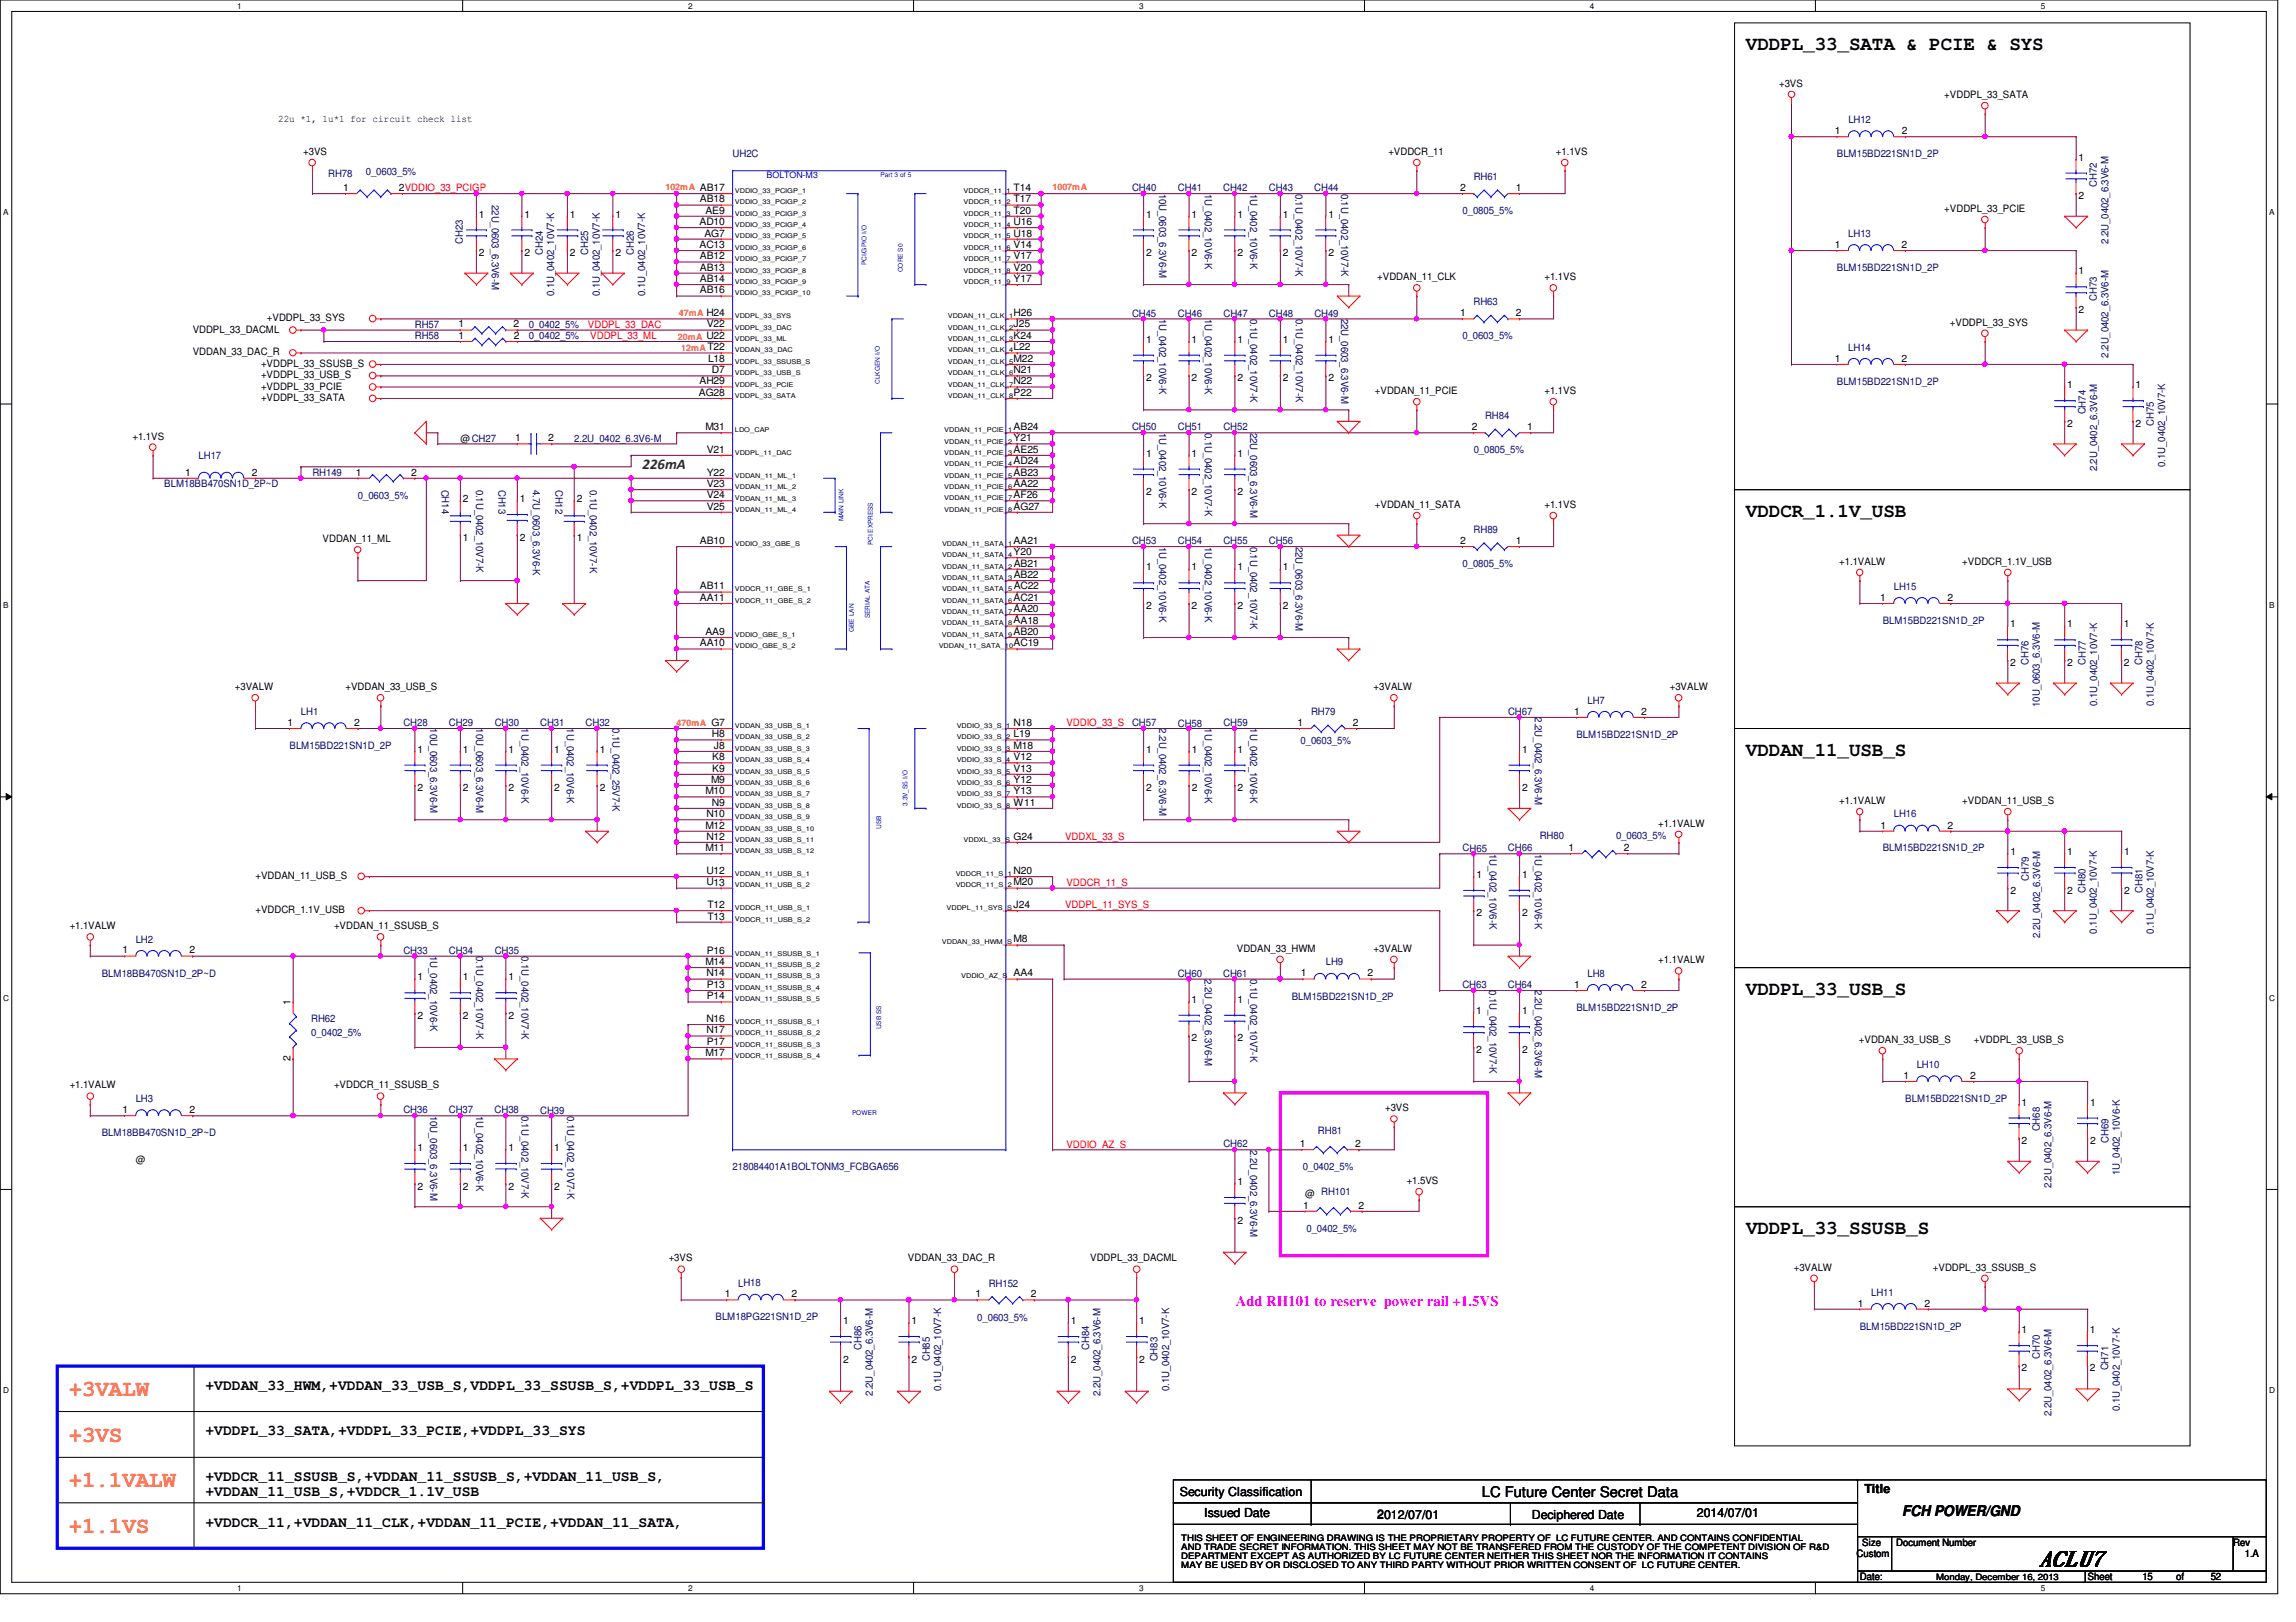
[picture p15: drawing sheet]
<svg xmlns="http://www.w3.org/2000/svg" width="297mm" height="210mm" viewBox="0 0 297 210" stroke-linecap="round" stroke-linejoin="round" font-family="sans-serif">
<defs><g id="words">
<g font-size="2.9" fill="#ff8000">
<text x="8.9" y="180.7">+3VALW</text>
<text x="8.9" y="186.6">+3VS</text>
<text x="8.9" y="192.4">+1.1VALW</text>
<text x="8.9" y="198.4">+1.1VS</text>
</g>
<text font-size="2.8" x="263.7" y="202.7">ACLU7</text>
<g font-size="2.5">
<text x="225.9" y="6.5">VDDPL_33_SATA &amp; PCIE &amp; SYS</text>
<text x="225.9" y="66.9">VDDCR_1.1V_USB</text>
<text x="225.9" y="97.8">VDDAN_11_USB_S</text>
<text x="225.9" y="128.8">VDDPL_33_USB_S</text>
<text x="225.9" y="159.7">VDDPL_33_SSUSB_S</text>
</g>
<text font-size="1.9" fill="#008000" x="83.1" y="60.7">226mA</text>
<text font-size="1.9" fill="#f0f" x="159.9" y="169">Add RH101 to reserve power rail +1.5VS</text>
<g font-size="1.9">
<text x="26.6" y="179.9">+VDDAN_33_HWM,+VDDAN_33_USB_S,VDDPL_33_SSUSB_S,+VDDPL_33_USB_S</text>
<text x="26.6" y="185.8">+VDDPL_33_SATA,+VDDPL_33_PCIE,+VDDPL_33_SYS</text>
<text x="26.6" y="191.6">+VDDCR_11_SSUSB_S,+VDDAN_11_SSUSB_S,+VDDAN_11_USB_S,</text>
<text x="26.6" y="197.6">+VDDCR_11,+VDDAN_11_CLK,+VDDAN_11_PCIE,+VDDAN_11_SATA,</text>
<text x="26.6" y="193.5">+VDDAN_11_USB_S,+VDDCR_1.1V_USB</text>
<text x="191.7" y="193.7">LC Future Center Secret Data</text>
<text x="246.1" y="196.2">FCH POWER/GND</text>
</g>
<g font-size="1.6">
<text x="152.6" y="193.5">Security Classification</text>
<text x="155.8" y="196.3">Issued Date</text>
<text x="178.2" y="196.5">2012/07/01</text>
<text x="198.2" y="196.5">Deciphered Date</text>
<text x="219.5" y="196.3">2014/07/01</text>
<text x="241.2" y="193.2">Title</text>
</g>
<g font-size="1.3">
<text x="230.2" y="11.2">+3VS</text>
<text x="36" y="15.8">22u *1, 1u*1 for circuit check list</text>
<text x="237.4" y="17.4">1</text>
<text x="246" y="17.4">2</text>
<text x="251.5" y="12.7">+VDDPL_33_SATA</text>
<text x="39.2" y="20.1">+3VS</text>
<text x="179.6" y="20.1">+VDDCR_11</text>
<text x="201.3" y="20.1">+1.1VS</text>
<text x="268.9" y="20.8">1</text>
<text x="44.4" y="24.7">1</text>
<text x="51.6" y="24.7">2VDDIO_33_PCIGP</text>
<text x="62" y="28.1">1</text>
<text x="67.9" y="28.1">1</text>
<text x="73.7" y="28.1">1</text>
<text x="79.6" y="28.1">1</text>
<text x="90.5" y="29.1">AD10</text>
<text x="90.5" y="24.7">AB17</text>
<text x="90.5" y="26.2">AB18</text>
<text x="91.3" y="27.6">AE9</text>
<text x="131.1" y="24.7">T14</text>
<text x="131.1" y="26.2">T17</text>
<text x="131.1" y="27.6">T20</text>
<text x="131.1" y="29.1">U16</text>
<text x="148.3" y="28.1">1</text>
<text x="154.2" y="28.1">1</text>
<text x="160.1" y="28.1">1</text>
<text x="166" y="28.1">1</text>
<text x="171.9" y="28.1">1</text>
<text x="188.9" y="24.7">2</text>
<text x="196.1" y="24.7">1</text>
<text x="251.5" y="27.4">+VDDPL_33_PCIE</text>
<text x="268.9" y="25.8">2</text>
<text x="62" y="33.1">2</text>
<text x="67.9" y="33.1">2</text>
<text x="73.7" y="33.1">2</text>
<text x="79.6" y="33.1">2</text>
<text x="90.5" y="32.1">AC13</text>
<text x="90.5" y="35">AB13</text>
<text x="90.5" y="33.6">AB12</text>
<text x="91.1" y="30.6">AG7</text>
<text x="131.1" y="35">V20</text>
<text x="131.1" y="33.6">V17</text>
<text x="131.1" y="32.1">V14</text>
<text x="131.1" y="30.6">U18</text>
<text x="148.3" y="33.1">2</text>
<text x="154.2" y="33.1">2</text>
<text x="160.1" y="33.1">2</text>
<text x="166" y="33.1">2</text>
<text x="171.9" y="33.1">2</text>
<text x="237.4" y="32.1">1</text>
<text x="246" y="32.1">2</text>
<text x="268.9" y="35.5">1</text>
<text x="34.5" y="41.6">+VDDPL_33_SYS</text>
<text x="90.5" y="38">AB16</text>
<text x="90.5" y="36.5">AB14</text>
<text x="91.4" y="40.9">H24</text>
<text x="131.1" y="40.9">H26</text>
<text x="131.1" y="36.5">Y17</text>
<text x="178.2" y="36.2">+VDDAN_11_CLK</text>
<text x="188.9" y="40.9">1</text>
<text x="196.1" y="40.9">2</text>
<text x="199.8" y="36.2">+1.1VS</text>
<text x="268.9" y="40.5">2</text>
<text x="24.9" y="46">VDDAN_33_DAC_R</text>
<text x="24.9" y="43.1">VDDPL_33_DACML</text>
<text x="33.8" y="47.5">+VDDPL_33_SSUSB_S</text>
<text x="59.3" y="42.4">1</text>
<text x="59.3" y="43.9">1</text>
<text x="66.5" y="42.4">2</text>
<text x="66.5" y="43.9">2</text>
<text x="91.4" y="43.9">U22</text>
<text x="91.4" y="42.4">V22</text>
<text x="91.5" y="45.3">T22</text>
<text x="91.6" y="46.8">L18</text>
<text x="131.1" y="46.8">M22</text>
<text x="131.1" y="45.3">L22</text>
<text x="131.1" y="43.9">K24</text>
<text x="131.1" y="42.4">J25</text>
<text x="148.3" y="44.4">1</text>
<text x="154.2" y="44.4">1</text>
<text x="160.1" y="44.4">1</text>
<text x="166" y="44.4">1</text>
<text x="171.9" y="44.4">1</text>
<text x="237.4" y="46.8">1</text>
<text x="246" y="46.8">2</text>
<text x="252.3" y="42.2">+VDDPL_33_SYS</text>
<text x="33.8" y="50.4">+VDDPL_33_PCIE</text>
<text x="33.8" y="48.9">+VDDPL_33_USB_S</text>
<text x="33.8" y="51.9">+VDDPL_33_SATA</text>
<text x="90.4" y="51.2">AG28</text>
<text x="90.5" y="49.7">AH29</text>
<text x="92.1" y="48.3">D7</text>
<text x="131.1" y="51.2">P22</text>
<text x="131.1" y="49.7">N22</text>
<text x="131.1" y="48.3">N21</text>
<text x="148.3" y="49.4">2</text>
<text x="154.2" y="49.4">2</text>
<text x="160.1" y="49.4">2</text>
<text x="166" y="49.4">2</text>
<text x="171.9" y="49.4">2</text>
<text x="177.9" y="51">+VDDAN_11_PCIE</text>
<text x="199.8" y="51">+1.1VS</text>
<text x="267.5" y="50.2">1</text>
<text x="276.3" y="50.2">1</text>
<text x="17.1" y="56.9">+1.1VS</text>
<text x="59.6" y="57.2">@CH27</text>
<text x="66.7" y="57.1">1</text>
<text x="70.9" y="57.1">2</text>
<text x="91.3" y="55.7">M31</text>
<text x="91.4" y="58.6">V21</text>
<text x="131.1" y="55.7">AB24</text>
<text x="131.1" y="57.1">Y21</text>
<text x="131.1" y="58.6">AE25</text>
<text x="148.3" y="59.1">1</text>
<text x="154.2" y="59.1">1</text>
<text x="160.1" y="59.1">1</text>
<text x="190.4" y="55.7">2</text>
<text x="197.6" y="55.7">1</text>
<text x="267.5" y="55.2">2</text>
<text x="276.3" y="55.2">2</text>
<text x="24" y="61.5">1</text>
<text x="32.6" y="61.5">2</text>
<text x="46" y="61.5">1</text>
<text x="53.2" y="61.5">2</text>
<text x="59.9" y="65">2</text>
<text x="67.3" y="65">1</text>
<text x="74.6" y="65">2</text>
<text x="91.4" y="61.5">Y22</text>
<text x="91.4" y="63">V23</text>
<text x="91.4" y="64.5">V24</text>
<text x="91.4" y="66">V25</text>
<text x="131.1" y="60.1">AD24</text>
<text x="131.1" y="61.5">AB23</text>
<text x="131.1" y="63">AA22</text>
<text x="131.1" y="64.5">AF26</text>
<text x="131.1" y="66">AG27</text>
<text x="148.3" y="64.1">2</text>
<text x="154.2" y="64.1">2</text>
<text x="160.1" y="64.1">2</text>
<text x="177.9" y="65.7">+VDDAN_11_SATA</text>
<text x="199.8" y="65.7">+1.1VS</text>
<text x="41.7" y="70.1">VDDAN_11_ML</text>
<text x="59.9" y="70">1</text>
<text x="67.3" y="70">2</text>
<text x="74.6" y="70">1</text>
<text x="90.5" y="70.4">AB10</text>
<text x="131.1" y="70.4">AA21</text>
<text x="131.1" y="71.8">Y20</text>
<text x="188.9" y="70.4">2</text>
<text x="196.1" y="70.4">1</text>
<text x="90.5" y="76.3">AB11</text>
<text x="90.5" y="77.8">AA11</text>
<text x="131.1" y="77.8">AC21</text>
<text x="131.1" y="76.3">AC22</text>
<text x="131.1" y="73.3">AB21</text>
<text x="131.1" y="74.8">AB22</text>
<text x="148.3" y="73.8">1</text>
<text x="154.2" y="73.8">1</text>
<text x="160.1" y="73.8">1</text>
<text x="166" y="73.8">1</text>
<text x="238" y="73.1">+1.1VALW</text>
<text x="243.3" y="77.8">1</text>
<text x="251.9" y="77.8">2</text>
<text x="253.9" y="73.1">+VDDCR_1.1V_USB</text>
<text x="90.5" y="83.6">AA10</text>
<text x="91.3" y="82.2">AA9</text>
<text x="131.1" y="83.6">AC19</text>
<text x="131.1" y="82.2">AB20</text>
<text x="131.1" y="80.7">AA18</text>
<text x="131.1" y="79.2">AA20</text>
<text x="148.3" y="78.8">2</text>
<text x="154.2" y="78.8">2</text>
<text x="160.1" y="78.8">2</text>
<text x="166" y="78.8">2</text>
<text x="260.1" y="81.2">1</text>
<text x="267.5" y="81.2">1</text>
<text x="274.8" y="81.2">1</text>
<text x="30.4" y="89.3">+3VALW</text>
<text x="44.7" y="89.3">+VDDAN_33_USB_S</text>
<text x="177.7" y="89.3">+3VALW</text>
<text x="216" y="89.3">+3VALW</text>
<text x="260.1" y="86.2">2</text>
<text x="267.5" y="86.2">2</text>
<text x="274.8" y="86.2">2</text>
<text x="37.2" y="93.9">1</text>
<text x="45.8" y="93.9">2</text>
<text x="92" y="93.9">G7</text>
<text x="92.1" y="95.4">H8</text>
<text x="131.1" y="95.4">L19</text>
<text x="131.1" y="93.9">N18</text>
<text x="167.9" y="93.9">1</text>
<text x="175" y="93.9">2</text>
<text x="203.7" y="92.5">1</text>
<text x="212.3" y="92.5">2</text>
<text x="54" y="97.4">1</text>
<text x="59.9" y="97.4">1</text>
<text x="65.8" y="97.4">1</text>
<text x="71.7" y="97.4">1</text>
<text x="77.6" y="97.4">1</text>
<text x="92" y="101.3">M9</text>
<text x="92.2" y="99.9">K9</text>
<text x="92.2" y="98.4">K8</text>
<text x="92.4" y="96.9">J8</text>
<text x="131.1" y="101.3">Y12</text>
<text x="131.1" y="99.9">V13</text>
<text x="131.1" y="98.4">V12</text>
<text x="131.1" y="96.9">M18</text>
<text x="148.3" y="97.4">1</text>
<text x="154.2" y="97.4">1</text>
<text x="160.1" y="97.4">1</text>
<text x="196.9" y="97.4">1</text>
<text x="54" y="102.4">2</text>
<text x="59.9" y="102.4">2</text>
<text x="65.8" y="102.4">2</text>
<text x="71.7" y="102.4">2</text>
<text x="77.6" y="102.4">2</text>
<text x="91.3" y="107.2">M12</text>
<text x="91.3" y="102.8">M10</text>
<text x="91.4" y="105.7">N10</text>
<text x="92.1" y="104.3">N9</text>
<text x="131.1" y="104.3">W11</text>
<text x="131.1" y="102.8">Y13</text>
<text x="148.3" y="102.4">2</text>
<text x="154.2" y="102.4">2</text>
<text x="160.1" y="102.4">2</text>
<text x="196.9" y="102.4">2</text>
<text x="214.5" y="107">+1.1VALW</text>
<text x="237.9" y="104">+1.1VALW</text>
<text x="243.3" y="107.2">1</text>
<text x="251.9" y="107.2">2</text>
<text x="253.9" y="104">+VDDAN_11_USB_S</text>
<text x="33.1" y="113.7">+VDDAN_11_USB_S</text>
<text x="91.3" y="110.1">M11</text>
<text x="91.4" y="113.1">U12</text>
<text x="91.4" y="108.7">N12</text>
<text x="131.1" y="108.7">G24</text>
<text x="131.1" y="113.1">N20</text>
<text x="191" y="113.6">1</text>
<text x="196.9" y="113.6">1</text>
<text x="202.9" y="110.1">1</text>
<text x="210.1" y="110.1">2</text>
<text x="260.1" y="110.7">1</text>
<text x="267.4" y="110.7">1</text>
<text x="274.8" y="110.6">1</text>
<text x="33.1" y="118.2">+VDDCR_1.1V_USB</text>
<text x="91.4" y="114.6">U13</text>
<text x="91.5" y="117.5">T12</text>
<text x="91.5" y="119">T13</text>
<text x="131.1" y="114.6">M20</text>
<text x="131.1" y="117.5">J24</text>
<text x="191" y="118.6">2</text>
<text x="196.9" y="118.6">2</text>
<text x="260.1" y="115.7">2</text>
<text x="267.4" y="115.6">2</text>
<text x="274.8" y="115.6">2</text>
<text x="9" y="120.2">+1.1VALW</text>
<text x="15.8" y="123.4">1</text>
<text x="24.5" y="123.4">2</text>
<text x="43.2" y="120.2">+VDDAN_11_SSUSB_S</text>
<text x="91.3" y="124.9">M14</text>
<text x="91.4" y="123.4">P16</text>
<text x="131.1" y="122">M8</text>
<text x="160" y="123.2">VDDAN_33_HWM</text>
<text x="177.7" y="123.2">+3VALW</text>
<text x="214.5" y="124.6">+1.1VALW</text>
<text x="37.6" y="130.1" transform="rotate(-90 37.6 130.1)">1</text>
<text x="54" y="126.9">1</text>
<text x="54" y="131.9">2</text>
<text x="59.9" y="126.9">1</text>
<text x="59.9" y="131.9">2</text>
<text x="65.8" y="126.9">1</text>
<text x="65.8" y="131.9">2</text>
<text x="91.4" y="126.4">N14</text>
<text x="91.4" y="127.8">P13</text>
<text x="91.4" y="129.3">P14</text>
<text x="131.1" y="126.4">AA4</text>
<text x="154.2" y="129.8">1</text>
<text x="160.1" y="129.8">1</text>
<text x="168.3" y="126.4">1</text>
<text x="176.9" y="126.4">2</text>
<text x="191" y="131.3">1</text>
<text x="196.9" y="131.3">1</text>
<text x="203.6" y="127.8">1</text>
<text x="212.3" y="127.8">2</text>
<text x="37.6" y="137.3" transform="rotate(-90 37.6 137.3)">2</text>
<text x="91.3" y="136.7">M17</text>
<text x="91.4" y="132.2">N16</text>
<text x="91.4" y="133.7">N17</text>
<text x="91.4" y="135.2">P17</text>
<text x="154.2" y="134.8">2</text>
<text x="160.1" y="134.8">2</text>
<text x="191" y="136.3">2</text>
<text x="196.9" y="136.3">2</text>
<text x="240.5" y="135">+VDDAN_33_USB_S</text>
<text x="255.3" y="135">+VDDPL_33_USB_S</text>
<text x="9" y="140.8">+1.1VALW</text>
<text x="43.2" y="140.8">+VDDCR_11_SSUSB_S</text>
<text x="179.2" y="143.8">+3VS</text>
<text x="246.2" y="139.6">1</text>
<text x="254.9" y="139.6">2</text>
<text x="261.5" y="143.1">1</text>
<text x="270.4" y="143.1">1</text>
<text x="15.8" y="144">1</text>
<text x="24.5" y="144">2</text>
<text x="54" y="149">1</text>
<text x="59.9" y="149">1</text>
<text x="65.8" y="148.9">1</text>
<text x="71.7" y="149">1</text>
<text x="168.2" y="148.4">1</text>
<text x="175.3" y="148.4">2</text>
<text x="261.5" y="148">2</text>
<text x="270.4" y="148">2</text>
<text x="17.6" y="150.6">@</text>
<text x="54" y="154">2</text>
<text x="59.9" y="153.9">2</text>
<text x="65.8" y="153.9">2</text>
<text x="71.7" y="154">2</text>
<text x="160.1" y="153.4">1</text>
<text x="168.9" y="154.8">@ RH101</text>
<text x="182" y="153.2">+1.5VS</text>
<text x="160.1" y="158.4">2</text>
<text x="168.6" y="156.4">1</text>
<text x="175.7" y="156.4">2</text>
<text x="86.5" y="163.2">+3VS</text>
<text x="93.8" y="167.9">1</text>
<text x="102.4" y="167.9">2</text>
<text x="117.5" y="163.2">VDDAN_33_DAC_R</text>
<text x="126.2" y="167.9">1</text>
<text x="133.3" y="167.9">2</text>
<text x="141" y="163.2">VDDPL_33_DACML</text>
<text x="232.1" y="164.4">+3VALW</text>
<text x="250.1" y="164.4">+VDDPL_33_SSUSB_S</text>
<text x="109.1" y="171.3">1</text>
<text x="117.9" y="171.3">1</text>
<text x="138.5" y="171.3">1</text>
<text x="147.4" y="171.3">1</text>
<text x="240.4" y="169.1">1</text>
<text x="249" y="169.1">2</text>
<text x="261.5" y="172.5">1</text>
<text x="270.4" y="172.5">1</text>
<text x="109.1" y="176.3">2</text>
<text x="117.9" y="176.3">2</text>
<text x="138.5" y="176.3">2</text>
<text x="147.4" y="176.3">2</text>
<text x="261.5" y="177.5">2</text>
<text x="270.4" y="177.5">2</text>
<text x="240.2" y="201.5">Custom</text>
<text x="240.9" y="200.1">Size</text>
<text x="245.3" y="200.1">Document Number</text>
<text x="288.9" y="200.1">Rev</text>
<text x="290.4" y="201.5">1.A</text>
<text x="240.6" y="204.5">Date:</text>
<text x="270.1" y="204.5">Sheet</text>
<text x="277.2" y="204.5">15</text>
<text x="281.5" y="204.5">of</text>
<text x="286" y="204.5">52</text>
</g>
<g font-size="1.3" fill="#000080">
<text x="239.1" y="15.9">LH12</text>
<text x="42.5" y="22.9">RH78</text>
<text x="47.3" y="22.7">0_0603_5%</text>
<text x="94.8" y="20.4">UH2C</text>
<text x="190.7" y="23.3">RH61</text>
<text x="237.6" y="20.4">BLM15BD221SN1D_2P</text>
<text x="63.6" y="26.5" transform="rotate(90 63.6 26.5)">22U_0603_6.3V6-M</text>
<text x="146.5" y="24.8">CH40</text>
<text x="150" y="25.1" transform="rotate(90 150 25.1)">10U_0603_6.3V6-M</text>
<text x="152.4" y="24.8">CH41</text>
<text x="155.9" y="25.1" transform="rotate(90 155.9 25.1)">1U_0402_10V6-K</text>
<text x="158.3" y="24.8">CH42</text>
<text x="161.7" y="25.1" transform="rotate(90 161.7 25.1)">1U_0402_10V6-K</text>
<text x="164.1" y="24.8">CH43</text>
<text x="167.6" y="25.1" transform="rotate(90 167.6 25.1)">0.1U_0402_10V7-K</text>
<text x="170" y="24.8">CH44</text>
<text x="173.5" y="25.1" transform="rotate(90 173.5 25.1)">0.1U_0402_10V7-K</text>
<text x="189.2" y="27.7">0_0805_5%</text>
<text x="271.3" y="24.2" transform="rotate(-90 271.3 24.2)">CH72</text>
<text x="59.9" y="31.5" transform="rotate(-90 59.9 31.5)">CH23</text>
<text x="70.2" y="33" transform="rotate(-90 70.2 33)">CH24</text>
<text x="76.1" y="33" transform="rotate(-90 76.1 33)">CH25</text>
<text x="82" y="33" transform="rotate(-90 82 33)">CH26</text>
<text x="237.6" y="35.1">BLM15BD221SN1D_2P</text>
<text x="239.1" y="30.6">LH13</text>
<text x="272.8" y="31.5" transform="rotate(-90 272.8 31.5)">2.2U_0402_6.3V6-M</text>
<text x="71.7" y="38.3" transform="rotate(-90 71.7 38.3)">0.1U_0402_10V7-K</text>
<text x="77.6" y="38.3" transform="rotate(-90 77.6 38.3)">0.1U_0402_10V7-K</text>
<text x="83.5" y="38.3" transform="rotate(-90 83.5 38.3)">0.1U_0402_10V7-K</text>
<text x="146.5" y="41">CH45</text>
<text x="150" y="41.3" transform="rotate(90 150 41.3)">1U_0402_10V6-K</text>
<text x="152.4" y="41">CH46</text>
<text x="155.9" y="41.3" transform="rotate(90 155.9 41.3)">1U_0402_10V6-K</text>
<text x="158.3" y="41">CH47</text>
<text x="161.7" y="41.3" transform="rotate(90 161.7 41.3)">0.1U_0402_10V7-K</text>
<text x="164.2" y="41">CH48</text>
<text x="167.6" y="41.3" transform="rotate(90 167.6 41.3)">0.1U_0402_10V7-K</text>
<text x="170" y="41">CH49</text>
<text x="173.5" y="41.3" transform="rotate(90 173.5 41.3)">22U_0603_6.3V6-M</text>
<text x="190.6" y="39.5">RH63</text>
<text x="271.3" y="38.9" transform="rotate(-90 271.3 38.9)">CH73</text>
<text x="53.7" y="42.5">RH57</text>
<text x="53.7" y="43.9">RH58</text>
<text x="68.4" y="42.5">0_0402_5%</text>
<text x="68.4" y="43.9">0_0402_5%</text>
<text x="189.2" y="43.9">0_0603_5%</text>
<text x="239.1" y="45.4">LH14</text>
<text x="272.8" y="46.3" transform="rotate(-90 272.8 46.3)">2.2U_0402_6.3V6-M</text>
<text x="237.6" y="49.8">BLM15BD221SN1D_2P</text>
<text x="269.8" y="53.6" transform="rotate(-90 269.8 53.6)">CH74</text>
<text x="25.7" y="59.4">LH17</text>
<text x="74.3" y="57.2">2.2U_0402_6.3V6-M</text>
<text x="146.5" y="55.7">CH50</text>
<text x="150" y="56" transform="rotate(90 150 56)">1U_0402_10V6-K</text>
<text x="152.4" y="55.7">CH51</text>
<text x="155.9" y="56" transform="rotate(90 155.9 56)">0.1U_0402_10V7-K</text>
<text x="158.3" y="55.7">CH52</text>
<text x="161.7" y="56" transform="rotate(90 161.7 56)">22U_0603_6.3V6-M</text>
<text x="190.7" y="58.6">0_0805_5%</text>
<text x="192.1" y="54.2">RH84</text>
<text x="278.7" y="55.1" transform="rotate(-90 278.7 55.1)">CH75</text>
<text x="21.2" y="63.1">BLM18BB470SN1D_2P~D</text>
<text x="40.4" y="61.6">RH149</text>
<text x="46.3" y="64.6">0_0603_5%</text>
<text x="57.1" y="63.4" transform="rotate(90 57.1 63.4)">CH14</text>
<text x="61.6" y="63.4" transform="rotate(90 61.6 63.4)">0.1U_0402_10V7-K</text>
<text x="64.5" y="63.4" transform="rotate(90 64.5 63.4)">CH13</text>
<text x="69" y="63.4" transform="rotate(90 69 63.4)">4.7U_0603_6.3V6-K</text>
<text x="71.9" y="63.4" transform="rotate(90 71.9 63.4)">CH12</text>
<text x="76.3" y="63.4" transform="rotate(90 76.3 63.4)">0.1U_0402_10V7-K</text>
<text x="271.3" y="61" transform="rotate(-90 271.3 61)">2.2U_0402_6.3V6-M</text>
<text x="280.1" y="60.4" transform="rotate(-90 280.1 60.4)">0.1U_0402_10V7-K</text>
<text x="146.5" y="70.4">CH53</text>
<text x="150" y="70.7" transform="rotate(90 150 70.7)">1U_0402_10V6-K</text>
<text x="152.4" y="70.4">CH54</text>
<text x="155.9" y="70.7" transform="rotate(90 155.9 70.7)">1U_0402_10V6-K</text>
<text x="158.3" y="70.4">CH55</text>
<text x="161.7" y="70.7" transform="rotate(90 161.7 70.7)">0.1U_0402_10V7-K</text>
<text x="164.2" y="70.4">CH56</text>
<text x="167.6" y="70.7" transform="rotate(90 167.6 70.7)">22U_0603_6.3V6-M</text>
<text x="190.6" y="69">RH89</text>
<text x="189.2" y="73.4">0_0805_5%</text>
<text x="245" y="76.3">LH15</text>
<text x="243.6" y="80.7">BLM15BD221SN1D_2P</text>
<text x="262.4" y="86.1" transform="rotate(-90 262.4 86.1)">CH76</text>
<text x="269.8" y="86.1" transform="rotate(-90 269.8 86.1)">CH77</text>
<text x="277.2" y="86.1" transform="rotate(-90 277.2 86.1)">CH78</text>
<text x="38.9" y="92.5">LH1</text>
<text x="52.2" y="94">CH28</text>
<text x="55.7" y="94.3" transform="rotate(90 55.7 94.3)">10U_0603_6.3V6-M</text>
<text x="58.1" y="94">CH29</text>
<text x="61.6" y="94.3" transform="rotate(90 61.6 94.3)">10U_0603_6.3V6-M</text>
<text x="64" y="94">CH30</text>
<text x="67.5" y="94.3" transform="rotate(90 67.5 94.3)">1U_0402_10V6-K</text>
<text x="69.9" y="94">CH31</text>
<text x="73.4" y="94.3" transform="rotate(90 73.4 94.3)">1U_0402_10V6-K</text>
<text x="75.8" y="94">CH32</text>
<text x="79.2" y="94.3" transform="rotate(90 79.2 94.3)">0.1U_0402_25V7-K</text>
<text x="146.5" y="94">CH57</text>
<text x="150" y="94.3" transform="rotate(90 150 94.3)">2.2U_0402_6.3V6-M</text>
<text x="152.4" y="94">CH58</text>
<text x="155.9" y="94.3" transform="rotate(90 155.9 94.3)">1U_0402_10V6-K</text>
<text x="158.3" y="94">CH59</text>
<text x="161.7" y="94.3" transform="rotate(90 161.7 94.3)">1U_0402_10V6-K</text>
<text x="169.6" y="92.5">RH79</text>
<text x="195.1" y="92.5">CH67</text>
<text x="198.6" y="92.8" transform="rotate(90 198.6 92.8)">2.2U_0402_6.3V6-M</text>
<text x="203.9" y="95.5">BLM15BD221SN1D_2P</text>
<text x="205.4" y="91.1">LH7</text>
<text x="263.9" y="91.5" transform="rotate(-90 263.9 91.5)">10U_0603_6.3V6-M</text>
<text x="271.3" y="91.3" transform="rotate(-90 271.3 91.3)">0.1U_0402_10V7-K</text>
<text x="278.6" y="91.3" transform="rotate(-90 278.6 91.3)">0.1U_0402_10V7-K</text>
<text x="37.5" y="96.9">BLM15BD221SN1D_2P</text>
<text x="168.3" y="96.3">0_0603_5%</text>
<text x="245" y="105.8">LH16</text>
<text x="189.2" y="110.2">CH65</text>
<text x="192.7" y="110.5" transform="rotate(90 192.7 110.5)">1U_0402_10V6-K</text>
<text x="195.1" y="110.2">CH66</text>
<text x="198.6" y="110.5" transform="rotate(90 198.6 110.5)">1U_0402_10V6-K</text>
<text x="199.2" y="108.6">RH80</text>
<text x="209.1" y="108.6">0_0603_5%</text>
<text x="243.6" y="110.2">BLM15BD221SN1D_2P</text>
<text x="262.5" y="114" transform="rotate(-90 262.5 114)">CH79</text>
<text x="269.8" y="115.5" transform="rotate(-90 269.8 115.5)">CH80</text>
<text x="277.2" y="115.5" transform="rotate(-90 277.2 115.5)">CH81</text>
<text x="17.6" y="122">LH2</text>
<text x="52.2" y="123.5">CH33</text>
<text x="55.7" y="123.7" transform="rotate(90 55.7 123.7)">1U_0402_10V6-K</text>
<text x="58.1" y="123.5">CH34</text>
<text x="61.6" y="123.7" transform="rotate(90 61.6 123.7)">0.1U_0402_10V7-K</text>
<text x="64" y="123.5">CH35</text>
<text x="67.5" y="123.7" transform="rotate(90 67.5 123.7)">0.1U_0402_10V7-K</text>
<text x="171.5" y="124.9">LH9</text>
<text x="263.9" y="121.4" transform="rotate(-90 263.9 121.4)">2.2U_0402_6.3V6-M</text>
<text x="271.3" y="120.8" transform="rotate(-90 271.3 120.8)">0.1U_0402_10V7-K</text>
<text x="278.6" y="120.8" transform="rotate(-90 278.6 120.8)">0.1U_0402_10V7-K</text>
<text x="13.2" y="126.4">BLM18BB470SN1D_2P~D</text>
<text x="152.4" y="126.4">CH60</text>
<text x="155.8" y="126.7" transform="rotate(90 155.8 126.7)">2.2U_0402_6.3V6-M</text>
<text x="158.3" y="126.4">CH61</text>
<text x="161.7" y="126.7" transform="rotate(90 161.7 126.7)">0.1U_0402_10V7-K</text>
<text x="167.1" y="129.4">BLM15BD221SN1D_2P</text>
<text x="189.2" y="127.9">CH63</text>
<text x="192.7" y="128.2" transform="rotate(90 192.7 128.2)">0.1U_0402_10V7-K</text>
<text x="195.1" y="127.9">CH64</text>
<text x="198.6" y="128.2" transform="rotate(90 198.6 128.2)">2.2U_0402_6.3V6-M</text>
<text x="203.9" y="130.8">BLM15BD221SN1D_2P</text>
<text x="205.4" y="126.4">LH8</text>
<text x="40.3" y="132.3">RH62</text>
<text x="40.3" y="134.1">0_0402_5%</text>
<text x="17.6" y="142.6">LH3</text>
<text x="246.5" y="142.6">BLM15BD221SN1D_2P</text>
<text x="248" y="138.2">LH10</text>
<text x="13.2" y="147">BLM18BB470SN1D_2P~D</text>
<text x="52.2" y="144.1">CH36</text>
<text x="55.7" y="144.4" transform="rotate(90 55.7 144.4)">10U_0603_6.3V6-M</text>
<text x="58.1" y="144.1">CH37</text>
<text x="61.6" y="144.4" transform="rotate(90 61.6 144.4)">1U_0402_10V6-K</text>
<text x="64" y="144.1">CH38</text>
<text x="67.5" y="144.4" transform="rotate(90 67.5 144.4)">0.1U_0402_10V7-K</text>
<text x="69.9" y="144.1">CH39</text>
<text x="73.4" y="144.4" transform="rotate(90 73.4 144.4)">0.1U_0402_10V7-K</text>
<text x="158.3" y="148.5">CH62</text>
<text x="161.7" y="148.8" transform="rotate(90 161.7 148.8)">2.2U_0402_6.3V6-M</text>
<text x="170.5" y="146.7">RH81</text>
<text x="263.9" y="146.4" transform="rotate(-90 263.9 146.4)">CH68</text>
<text x="272.8" y="147.9" transform="rotate(-90 272.8 147.9)">CH69</text>
<text x="94.8" y="151.5">218084401A1BOLTONM3_FCBGA656</text>
<text x="168.6" y="151.5">0_0402_5%</text>
<text x="265.4" y="153.8" transform="rotate(-90 265.4 153.8)">2.2U_0402_6.3V6-M</text>
<text x="274.2" y="152.1" transform="rotate(-90 274.2 152.1)">1U_0402_10V6-K</text>
<text x="169" y="159.4">0_0402_5%</text>
<text x="95.5" y="166.5">LH18</text>
<text x="127.9" y="166.5">RH152</text>
<text x="242.1" y="167.7">LH11</text>
<text x="92.6" y="170.9">BLM18PG221SN1D_2P</text>
<text x="126.4" y="170.9">0_0603_5%</text>
<text x="240.6" y="172.1">BLM15BD221SN1D_2P</text>
<text x="111.4" y="174.7" transform="rotate(-90 111.4 174.7)">CH86</text>
<text x="120.3" y="176.2" transform="rotate(-90 120.3 176.2)">CH85</text>
<text x="140.9" y="174.7" transform="rotate(-90 140.9 174.7)">CH84</text>
<text x="149.8" y="176.2" transform="rotate(-90 149.8 176.2)">CH83</text>
<text x="263.9" y="175.9" transform="rotate(-90 263.9 175.9)">CH70</text>
<text x="272.8" y="177.4" transform="rotate(-90 272.8 177.4)">CH71</text>
<text x="112.9" y="180.6" transform="rotate(-90 112.9 180.6)">2.2U_0402_6.3V6-M</text>
<text x="121.8" y="180" transform="rotate(-90 121.8 180)">0.1U_0402_10V7-K</text>
<text x="142.4" y="180.6" transform="rotate(-90 142.4 180.6)">2.2U_0402_6.3V6-M</text>
<text x="151.2" y="180" transform="rotate(-90 151.2 180)">0.1U_0402_10V7-K</text>
<text x="265.4" y="183.2" transform="rotate(-90 265.4 183.2)">2.2U_0402_6.3V6-M</text>
<text x="274.2" y="182.6" transform="rotate(-90 274.2 182.6)">0.1U_0402_10V7-K</text>
</g>
<g font-size="1.3" fill="#f00">
<text x="76.1" y="42.4">VDDPL_33_DAC</text>
<text x="76.4" y="43.9">VDDPL_33_ML</text>
<text x="138" y="94">VDDIO_33_S</text>
<text x="137.8" y="108.7">VDDXL_33_S</text>
<text x="137.8" y="117.6">VDDPL_11_SYS_S</text>
<text x="138" y="114.6">VDDCR_11_S</text>
<text x="138" y="148.5">VDDIO_AZ_S</text>
</g>
<g font-size="1.1">
<text x="30.7" y="1.1">1</text>
<text x="89" y="1.1">2</text>
<text x="147.4" y="1.1">3</text>
<text x="205.7" y="1.1">4</text>
<text x="264" y="1.1">5</text>
<text x=".4" y="27.9">A</text>
<text x="293.6" y="27.9">A</text>
<text x=".4" y="78.7">B</text>
<text x="293.6" y="78.7">B</text>
<text x=".4" y="129.5">C</text>
<text x="293.6" y="129.5">C</text>
<text x=".4" y="180.3">D</text>
<text x="293.6" y="180.3">D</text>
<text x="152.8" y="199.4">THIS SHEET OF ENGINEERING DRAWING IS THE PROPRIETARY PROPERTY OF LC FUTURE CENTER. AND CONTAINS CONFIDENTIAL</text>
<text x="152.8" y="201.8">DEPARTMENT EXCEPT AS AUTHORIZED BY LC FUTURE CENTER NEITHER THIS SHEET NOR THE INFORMATION IT CONTAINS</text>
<text x="152.8" y="202.9">MAY BE USED BY OR DISCLOSED TO ANY THIRD PARTY WITHOUT PRIOR WRITTEN CONSENT OF LC FUTURE CENTER.</text>
<text x="152.8" y="200.6">AND TRADE SECRET INFORMATION. THIS SHEET MAY NOT BE TRANSFERED FROM THE CUSTODY OF THE COMPETENT DIVISION OF R&amp;D</text>
<text x="30.7" y="205.9">1</text>
<text x="89" y="205.9">2</text>
<text x="147.4" y="205.9">3</text>
<text x="205.7" y="205.9">4</text>
<text x="250.5" y="204.4">Monday, December 16, 2013</text>
<text x="264" y="205.9">5</text>
</g>
<text font-size="1.1" fill="#00f" x="99.2" y="23.1">BOLTON-M3</text>
<g font-size="1.1" fill="#ff8000">
<text x="86.1" y="24.6">102mA</text>
<text x="136.2" y="24.6">1007mA</text>
<text x="87.8" y="40.9">47mA</text>
<text x="87.7" y="43.9">20mA</text>
<text x="88.1" y="45.4">12mA</text>
<text x="87.5" y="93.9">470mA</text>
</g>
<g font-size=".8" fill="#00f">
<text x="113.9" y="22.9">Part 3 of 5</text>
<text x="112.1" y="34.3" transform="rotate(-90 112.1 34.3)">PCI/GPIO I/O</text>
<text x="116.8" y="35.2" transform="rotate(-90 116.8 35.2)">CORE S0</text>
<text x="113.8" y="49.7" transform="rotate(-90 113.8 49.7)">CLKGEN I/O</text>
<text x="109.1" y="67.5" transform="rotate(-90 109.1 67.5)">MAIN LINK</text>
<text x="112.9" y="70.6" transform="rotate(-90 112.9 70.6)">PCI EXPRESS</text>
<text x="110.4" y="81.8" transform="rotate(-90 110.4 81.8)">GBE LAN</text>
<text x="112.5" y="80" transform="rotate(-90 112.5 80)">SERIAL ATA</text>
<text x="114" y="107.3" transform="rotate(-90 114 107.3)">USB</text>
<text x="117.4" y="104.3" transform="rotate(-90 117.4 104.3)">3.3V_S5 I/O</text>
<text x="114" y="133.2" transform="rotate(-90 114 133.2)">USB SS</text>
<text x="110.2" y="144.3">POWER</text>
</g>
<g font-size=".8">
<text x="95.1" y="25">VDDIO_33_PCIGP_1</text>
<text x="95.1" y="26.5">VDDIO_33_PCIGP_2</text>
<text x="95.1" y="27.9">VDDIO_33_PCIGP_3</text>
<text x="95.1" y="29.4">VDDIO_33_PCIGP_4</text>
<text x="124.7" y="25">VDDCR_11_1</text>
<text x="124.7" y="26.5">VDDCR_11_2</text>
<text x="124.7" y="27.9">VDDCR_11_3</text>
<text x="124.7" y="29.4">VDDCR_11_4</text>
<text x="95.1" y="35.3">VDDIO_33_PCIGP_8</text>
<text x="95.1" y="33.8">VDDIO_33_PCIGP_7</text>
<text x="95.1" y="32.3">VDDIO_33_PCIGP_6</text>
<text x="95.1" y="30.9">VDDIO_33_PCIGP_5</text>
<text x="124.7" y="35.3">VDDCR_11_8</text>
<text x="124.7" y="33.8">VDDCR_11_7</text>
<text x="124.7" y="32.3">VDDCR_11_6</text>
<text x="124.7" y="30.9">VDDCR_11_5</text>
<text x="95.1" y="41.2">VDDPL_33_SYS</text>
<text x="95.1" y="38.2">VDDIO_33_PCIGP_10</text>
<text x="95.1" y="36.7">VDDIO_33_PCIGP_9</text>
<text x="122.6" y="41.2">VDDAN_11_CLK_1</text>
<text x="124.7" y="36.7">VDDCR_11_9</text>
<text x="95.1" y="47.1">VDDPL_33_SSUSB_S</text>
<text x="95.1" y="45.6">VDDAN_33_DAC</text>
<text x="95.1" y="44.1">VDDPL_33_ML</text>
<text x="95.1" y="42.7">VDDPL_33_DAC</text>
<text x="122.6" y="47.1">VDDAN_11_CLK_5</text>
<text x="122.6" y="45.6">VDDAN_11_CLK_4</text>
<text x="122.6" y="44.1">VDDAN_11_CLK_3</text>
<text x="122.6" y="42.7">VDDAN_11_CLK_2</text>
<text x="95.1" y="51.5">VDDPL_33_SATA</text>
<text x="95.1" y="50">VDDPL_33_PCIE</text>
<text x="95.1" y="48.6">VDDPL_33_USB_S</text>
<text x="122.6" y="51.5">VDDAN_11_CLK_8</text>
<text x="122.6" y="50">VDDAN_11_CLK_7</text>
<text x="122.6" y="48.6">VDDAN_11_CLK_6</text>
<text x="95.1" y="55.9">LDO_CAP</text>
<text x="95.1" y="58.8">VDDPL_11_DAC</text>
<text x="122.2" y="55.9">VDDAN_11_PCIE_1</text>
<text x="122.2" y="57.4">VDDAN_11_PCIE_2</text>
<text x="122.2" y="58.8">VDDAN_11_PCIE_3</text>
<text x="95.1" y="61.8">VDDAN_11_ML_1</text>
<text x="95.1" y="63.3">VDDAN_11_ML_2</text>
<text x="95.1" y="64.8">VDDAN_11_ML_3</text>
<text x="122.2" y="60.3">VDDAN_11_PCIE_4</text>
<text x="122.2" y="61.8">VDDAN_11_PCIE_5</text>
<text x="122.2" y="63.3">VDDAN_11_PCIE_6</text>
<text x="122.2" y="64.8">VDDAN_11_PCIE_7</text>
<text x="95.1" y="66.2">VDDAN_11_ML_4</text>
<text x="95.1" y="70.7">VDDIO_33_GBE_S</text>
<text x="121.9" y="70.7">VDDAN_11_SATA_1</text>
<text x="122.2" y="66.2">VDDAN_11_PCIE_8</text>
<text x="95.1" y="76.5">VDDCR_11_GBE_S_1</text>
<text x="121.9" y="72.1">VDDAN_11_SATA_4</text>
<text x="121.9" y="76.5">VDDAN_11_SATA_5</text>
<text x="121.9" y="73.6">VDDAN_11_SATA_2</text>
<text x="121.9" y="75.1">VDDAN_11_SATA_3</text>
<text x="95.1" y="78">VDDCR_11_GBE_S_2</text>
<text x="95.1" y="82.4">VDDIO_GBE_S_1</text>
<text x="95.1" y="83.9">VDDIO_GBE_S_2</text>
<text x="121.4" y="83.9">VDDAN_11_SATA_10</text>
<text x="121.9" y="82.4">VDDAN_11_SATA_9</text>
<text x="121.9" y="80.9">VDDAN_11_SATA_8</text>
<text x="121.9" y="79.5">VDDAN_11_SATA_7</text>
<text x="121.9" y="78">VDDAN_11_SATA_6</text>
<text x="95.1" y="95.7">VDDAN_33_USB_S_2</text>
<text x="95.1" y="94.2">VDDAN_33_USB_S_1</text>
<text x="123.8" y="95.7">VDDIO_33_S_2</text>
<text x="123.8" y="94.2">VDDIO_33_S_1</text>
<text x="95.1" y="101.6">VDDAN_33_USB_S_6</text>
<text x="95.1" y="100.1">VDDAN_33_USB_S_5</text>
<text x="95.1" y="98.6">VDDAN_33_USB_S_4</text>
<text x="95.1" y="97.2">VDDAN_33_USB_S_3</text>
<text x="123.8" y="101.6">VDDIO_33_S_6</text>
<text x="123.8" y="100.1">VDDIO_33_S_5</text>
<text x="123.8" y="98.6">VDDIO_33_S_4</text>
<text x="123.8" y="97.1">VDDIO_33_S_3</text>
<text x="95.1" y="107.5">VDDAN_33_USB_S_10</text>
<text x="95.1" y="106">VDDAN_33_USB_S_9</text>
<text x="95.1" y="104.5">VDDAN_33_USB_S_8</text>
<text x="95.1" y="103">VDDAN_33_USB_S_7</text>
<text x="123.8" y="104.5">VDDIO_33_S_8</text>
<text x="123.8" y="103">VDDIO_33_S_7</text>
<text x="95.1" y="113.4">VDDAN_11_USB_S_1</text>
<text x="95.1" y="110.4">VDDAN_33_USB_S_12</text>
<text x="95.1" y="109">VDDAN_33_USB_S_11</text>
<text x="123.6" y="113.4">VDDCR_11_S_1</text>
<text x="124.7" y="109">VDDXL_33_S</text>
<text x="95.1" y="117.8">VDDCR_11_USB_S_1</text>
<text x="95.1" y="114.8">VDDAN_11_USB_S_2</text>
<text x="95.1" y="119.2">VDDCR_11_USB_S_2</text>
<text x="122.5" y="117.8">VDDPL_11_SYS_S</text>
<text x="123.6" y="114.8">VDDCR_11_S_2</text>
<text x="95.1" y="123.7">VDDAN_11_SSUSB_S_1</text>
<text x="95.1" y="125.1">VDDAN_11_SSUSB_S_2</text>
<text x="121.9" y="122.2">VDDAN_33_HWM_S</text>
<text x="95.1" y="126.6">VDDAN_11_SSUSB_S_3</text>
<text x="95.1" y="128.1">VDDAN_11_SSUSB_S_4</text>
<text x="95.1" y="129.6">VDDAN_11_SSUSB_S_5</text>
<text x="124.4" y="126.6">VDDIO_AZ_S</text>
<text x="95.1" y="132.5">VDDCR_11_SSUSB_S_1</text>
<text x="95.1" y="134">VDDCR_11_SSUSB_S_2</text>
<text x="95.1" y="135.5">VDDCR_11_SSUSB_S_3</text>
<text x="95.1" y="136.9">VDDCR_11_SSUSB_S_4</text>
</g>
</g></defs>
<path d="M0 0h294.7v206.2h-294.7zM1.5 1.5h291.7v203.3h-291.7z" fill="none" stroke="#000" stroke-width=".13"/>
<g fill="#fff">
<path d="M30.7 .2h.6v1.2h-.6z"/>
<path d="M30.7 204.9h.6v1.2h-.6z"/>
</g>
<path d="M59.9 0v1.5M59.9 204.8v1.4" fill="none" stroke="#000" stroke-width=".13"/>
<g fill="#fff">
<path d="M89 .2h.6v1.2h-.6z"/>
<path d="M89 204.9h.6v1.2h-.6z"/>
</g>
<path d="M118.2 0v1.5M118.2 204.8v1.4" fill="none" stroke="#000" stroke-width=".13"/>
<g fill="#fff">
<path d="M147.4 .2h.6v1.2h-.6z"/>
<path d="M147.4 204.9h.6v1.2h-.6z"/>
</g>
<path d="M176.5 0v1.5M176.5 204.8v1.4" fill="none" stroke="#000" stroke-width=".13"/>
<g fill="#fff">
<path d="M205.7 .2h.6v1.2h-.6z"/>
<path d="M205.7 204.9h.6v1.2h-.6z"/>
</g>
<path d="M234.9 0v1.5M234.9 204.8v1.5" fill="none" stroke="#000" stroke-width=".13"/>
<g fill="#fff">
<path d="M264 .2h.6v1.2h-.6z"/>
<path d="M264 204.9h.6v1.2h-.6z"/>
<path d="M.4 26.9h.7v1.2h-.7z"/>
<path d="M293.6 26.9h.7v1.2h-.7z"/>
<path d="M.4 77.7h.7v1.2h-.7z"/>
<path d="M293.6 77.7h.7v1.2h-.7z"/>
</g>
<path d="M0 52.3h1.5M293.2 52.3h1.5" fill="none" stroke="#000" stroke-width=".13"/>
<g fill="#fff">
<path d="M.4 128.5h.8v1.2h-.8z"/>
<path d="M293.6 128.5h.7v1.2h-.7z"/>
</g>
<path d="M0 103.1h1.5M.8 102.7l.7 .4-.7 .4zM293.2 103.1h1.5M293.2 103.1l.7-.4v.8z" fill="none" stroke="#000" stroke-width=".13"/>
<path d="M.8 102.7l.7 .4-.7 .4zM293.2 103.1l.7-.4v.8z" fill="#000"/>
<g fill="#fff">
<path d="M.4 179.3h.8v1.2h-.8z"/>
<path d="M293.6 179.3h.7v1.2h-.7z"/>
</g>
<g fill="none" stroke="#000" stroke-width=".13">
<path d="M224.4 3h58.9v60.4h-58.9zM224.4 63.4h58.9v30.9h-58.9zM224.4 94.3h58.9v30.9h-58.9zM224.4 125.2h58.9v31h-58.9zM0 153.9h1.5M224.4 156.2h58.9v30.9h-58.9zM293.2 153.9h1.5M25.1 176.8v23.6M7.4 182.7h91.4M7.4 188.6h91.4M7.4 194.5h91.4M98.8 182.7h.1"/>
<path d="M98.8 188.6h.1M98.8 194.5h.1M25.1 200.4h.1"/>
</g>
<path d="M7.4 176.8h91.4v23.6h-91.4z" fill="none" stroke="#00f" stroke-width=".42"/>
<path d="M165.6 141.4h26.8v21.1h-26.8z" fill="none" stroke="#f0f" stroke-width=".42"/>
<g fill="none" stroke="#800040" stroke-width=".13">
<path d="M231.8 17.7h.1M231.8 13.3h.1M231.8 13.3v4.4M231.8 17.7h5.9M246.5 17.7h10.3M246.5 17.7h.1M246.5 32.4h10.3M246.5 32.4h.1M55.2 56h1.4M55.2 56h.1M56.6 57.4h.1M56.6 56h.1"/>
<path d="M56.6 56v1.4M56.6 57.4h10.3M71.4 57.4h.1M87.5 56h.1M87.5 56v1.4h-16.1M87.5 56h5.8M87.5 84h.1M87.5 84v1.5M87.5 84h5.8"/>
</g>
<circle cx="87.5" cy="84" r=".29" fill="#f0f"/>
<circle cx="87.5" cy="84" r=".29" fill="none" stroke="#f0f" stroke-width=".13"/>
<path d="M87.5 82.5h.1M87.5 82.5v1.5M87.5 82.5h5.8" fill="none" stroke="#800040" stroke-width=".13"/>
<circle cx="87.5" cy="82.5" r=".29" fill="#f0f"/>
<circle cx="87.5" cy="82.5" r=".29" fill="none" stroke="#f0f" stroke-width=".13"/>
<path d="M87.5 78.1h.1M87.5 78.1v4.4M87.5 78.1h5.8" fill="none" stroke="#800040" stroke-width=".13"/>
<circle cx="87.5" cy="78.1" r=".29" fill="#f0f"/>
<circle cx="87.5" cy="78.1" r=".29" fill="none" stroke="#f0f" stroke-width=".13"/>
<path d="M87.5 76.6h.1M87.5 76.6v1.5M87.5 76.6h5.8" fill="none" stroke="#800040" stroke-width=".13"/>
<circle cx="87.5" cy="76.6" r=".29" fill="#f0f"/>
<circle cx="87.5" cy="76.6" r=".29" fill="none" stroke="#f0f" stroke-width=".13"/>
<path d="M87.5 70.7h.1M87.5 70.7v5.9M87.5 70.7h5.8M87.5 113.5h.1M87.5 113.5h5.8" fill="none" stroke="#800040" stroke-width=".13"/>
<circle cx="87.5" cy="113.4" r=".29" fill="#f0f"/>
<circle cx="87.5" cy="113.4" r=".29" fill="none" stroke="#f0f" stroke-width=".13"/>
<g fill="none" stroke="#800040" stroke-width=".13">
<path d="M267.1 78.1h.1M267.1 78.1v2.9M47.8 113.5h39.7M47.8 113.5h.1M87.5 113.5h.1M87.5 114.9h.1M87.5 113.5v1.4M87.5 114.9h5.8M240.6 107.6h3M240.6 107.6h.1M259.8 106.1h.1M259.8 106.1v1.5"/>
<path d="M267.1 107.6h7.4M267.1 107.6h.1"/>
</g>
<circle cx="267.1" cy="78.1" r=".29" fill="#f0f"/>
<circle cx="267.1" cy="78.1" r=".29" fill="none" stroke="#f0f" stroke-width=".13"/>
<g fill="none" stroke="#800040" stroke-width=".13">
<path d="M259.8 78.1h14.7M259.8 78.1h.1M259.8 75.1h.1M259.8 75.1v5.9M267.1 78.1h.1M274.5 78.1h.1M274.5 78.1v2.9M259.8 85.5h.1M259.8 85.5v2.9M267.1 85.5h.1M267.1 85.5v2.9M274.5 85.5h.1"/>
<path d="M274.5 85.5v2.9"/>
</g>
<circle cx="259.7" cy="78.1" r=".29" fill="#f0f"/>
<circle cx="259.7" cy="78.1" r=".29" fill="none" stroke="#f0f" stroke-width=".13"/>
<path d="M240.6 78.1h3M240.6 78.1h.1M240.6 75.1h.1M240.6 75.1v3M252.4 78.1h7.4M252.4 78.1h.1M47.8 117.9h45.5M47.8 117.9h.1M87.5 117.9h.1M87.5 119.3h.1M87.5 117.9v1.4M87.5 119.3h5.8" fill="none" stroke="#800040" stroke-width=".13"/>
<circle cx="87.5" cy="117.8" r=".29" fill="#f0f"/>
<circle cx="87.5" cy="117.8" r=".29" fill="none" stroke="#f0f" stroke-width=".13"/>
<path d="M59.6 123.7h.1M59.6 123.7h5.8" fill="none" stroke="#800040" stroke-width=".13"/>
<circle cx="65.4" cy="123.7" r=".29" fill="#f0f"/>
<circle cx="65.4" cy="123.7" r=".29" fill="none" stroke="#f0f" stroke-width=".13"/>
<circle cx="59.5" cy="123.7" r=".29" fill="#f0f"/>
<circle cx="59.5" cy="123.7" r=".29" fill="none" stroke="#f0f" stroke-width=".13"/>
<path d="M89 123.7h.1M89 129.7h.1M89 128.2h.1M89 123.7v1.5M89 129.7h4.3M89 128.2h4.3" fill="none" stroke="#800040" stroke-width=".13"/>
<circle cx="89" cy="128.2" r=".29" fill="#f0f"/>
<circle cx="89" cy="128.2" r=".29" fill="none" stroke="#f0f" stroke-width=".13"/>
<path d="M89 128.2h.1M89 126.7h.1M89 128.2v1.5M89 126.7h4.3" fill="none" stroke="#800040" stroke-width=".13"/>
<circle cx="89" cy="126.7" r=".29" fill="#f0f"/>
<circle cx="89" cy="126.7" r=".29" fill="none" stroke="#f0f" stroke-width=".13"/>
<path d="M89 126.7h.1M89 125.2h.1M89 126.7v1.5M89 125.2h4.3" fill="none" stroke="#800040" stroke-width=".13"/>
<circle cx="89" cy="125.2" r=".29" fill="#f0f"/>
<circle cx="89" cy="125.2" r=".29" fill="none" stroke="#f0f" stroke-width=".13"/>
<path d="M89 125.2h.1M89 135.6h.1M89 125.2v1.5M89 135.6h4.3" fill="none" stroke="#800040" stroke-width=".13"/>
<circle cx="89" cy="135.5" r=".29" fill="#f0f"/>
<circle cx="89" cy="135.5" r=".29" fill="none" stroke="#f0f" stroke-width=".13"/>
<path d="M89 137h.1M89 137v7.4" fill="none" stroke="#800040" stroke-width=".13"/>
<circle cx="89" cy="137" r=".29" fill="#f0f"/>
<circle cx="89" cy="137" r=".29" fill="none" stroke="#f0f" stroke-width=".13"/>
<path d="M89 134.1h.1M89 134.1h4.3" fill="none" stroke="#800040" stroke-width=".13"/>
<circle cx="89" cy="134" r=".29" fill="#f0f"/>
<circle cx="89" cy="134" r=".29" fill="none" stroke="#f0f" stroke-width=".13"/>
<path d="M53.7 131.1h.1M53.7 131.1v4.5M59.6 123.7h.1M59.6 135.6h.1M59.6 123.7v3M59.6 135.6h5.8M89 134.1h.1M89 132.6h.1M89 132.6v3M89 132.6h4.3" fill="none" stroke="#800040" stroke-width=".13"/>
<circle cx="59.5" cy="135.5" r=".29" fill="#f0f"/>
<circle cx="59.5" cy="135.5" r=".29" fill="none" stroke="#f0f" stroke-width=".13"/>
<path d="M59.6 131.1h.1M59.6 131.1v4.5M65.4 131.1h.1M65.4 131.1v4.5" fill="none" stroke="#800040" stroke-width=".13"/>
<circle cx="65.4" cy="135.5" r=".29" fill="#f0f"/>
<circle cx="65.4" cy="135.5" r=".29" fill="none" stroke="#f0f" stroke-width=".13"/>
<path d="M89 123.7h.1M89 123.7h4.3" fill="none" stroke="#800040" stroke-width=".13"/>
<circle cx="89" cy="123.7" r=".29" fill="#f0f"/>
<circle cx="89" cy="123.7" r=".29" fill="none" stroke="#f0f" stroke-width=".13"/>
<g fill="none" stroke="#800040" stroke-width=".13">
<path d="M11.7 123.7h4.4M11.7 122.3h.1M11.7 123.7h.1M11.7 122.3v1.4M53.7 135.6h.1M53.7 135.6h5.9M65.4 123.7h.1M65.4 123.7v3M59.6 153.2h.1M59.6 153.2v3M65.4 156.2h6M65.4 153.2h.1"/>
<path d="M65.4 156.2h.1M65.4 153.2v3M71.4 156.2h.1M71.4 156.2v1.4"/>
</g>
<circle cx="71.3" cy="156.1" r=".27" fill="#f0f"/>
<circle cx="71.3" cy="156.1" r=".27" fill="none" stroke="#f0f" stroke-width=".13"/>
<circle cx="65.4" cy="156.1" r=".29" fill="#f0f"/>
<circle cx="65.4" cy="156.1" r=".29" fill="none" stroke="#f0f" stroke-width=".13"/>
<g fill="none" stroke="#800040" stroke-width=".13">
<path d="M49.3 144.4h4.4M49.3 144.4h.1M53.7 153.2h.1M53.7 156.2h.1M53.7 144.4h.1M53.7 144.4v4.4M53.7 153.2v3M53.7 156.2h5.9M59.6 144.4h.1M59.6 144.4v4.4M71.4 144.4h.1M71.4 153.2h.1"/>
<path d="M71.4 144.4v4.4M71.4 153.2v3"/>
</g>
<circle cx="49.2" cy="144.4" r=".27" fill="#f0f"/>
<circle cx="49.2" cy="144.4" r=".27" fill="none" stroke="#f0f" stroke-width=".13"/>
<path d="M59.6 144.4h.1M59.6 144.4h5.8M65.4 144.4h.1M65.4 144.4v4.4" fill="none" stroke="#800040" stroke-width=".13"/>
<circle cx="59.5" cy="144.4" r=".29" fill="#f0f"/>
<circle cx="59.5" cy="144.4" r=".29" fill="none" stroke="#f0f" stroke-width=".13"/>
<path d="M65.4 144.4h6M65.4 144.4h.1" fill="none" stroke="#800040" stroke-width=".13"/>
<circle cx="65.4" cy="144.4" r=".29" fill="#f0f"/>
<circle cx="65.4" cy="144.4" r=".29" fill="none" stroke="#f0f" stroke-width=".13"/>
<path d="M131.6 25.1h.1M131.6 25.1h3.1M134.7 26.5h.1M134.7 26.5v1.5M11.7 144.4h4.4M11.7 142.9h.1M11.7 144.4h.1M11.7 142.9v1.5" fill="none" stroke="#800040" stroke-width=".13"/>
<circle cx="134.7" cy="26.5" r=".29" fill="#f0f"/>
<circle cx="134.7" cy="26.5" r=".29" fill="none" stroke="#f0f" stroke-width=".13"/>
<path d="M131.6 36.8h.1M131.6 35.3h.1M131.6 36.8h3.1M131.6 35.3h3.1" fill="none" stroke="#800040" stroke-width=".13"/>
<circle cx="134.7" cy="35.3" r=".29" fill="#f0f"/>
<circle cx="134.7" cy="35.3" r=".29" fill="none" stroke="#f0f" stroke-width=".13"/>
<path d="M131.6 33.9h.1M131.6 32.4h.1M131.6 32.4h3.1M134.7 35.3h.1M134.7 32.4h.1M134.7 32.4v1.5h-3.1M134.7 35.3v1.5" fill="none" stroke="#800040" stroke-width=".13"/>
<circle cx="134.7" cy="32.4" r=".29" fill="#f0f"/>
<circle cx="134.7" cy="32.4" r=".29" fill="none" stroke="#f0f" stroke-width=".13"/>
<path d="M131.6 30.9h.1M131.6 30.9h3.1M134.7 30.9h.1M134.7 30.9v1.5" fill="none" stroke="#800040" stroke-width=".13"/>
<circle cx="134.7" cy="30.9" r=".29" fill="#f0f"/>
<circle cx="134.7" cy="30.9" r=".29" fill="none" stroke="#f0f" stroke-width=".13"/>
<path d="M131.6 29.5h.1M131.6 29.5h3.1M134.7 29.5h.1M134.7 29.5v1.4" fill="none" stroke="#800040" stroke-width=".13"/>
<circle cx="134.7" cy="29.4" r=".29" fill="#f0f"/>
<circle cx="134.7" cy="29.4" r=".29" fill="none" stroke="#f0f" stroke-width=".13"/>
<path d="M131.6 28h.1M131.6 28h3.1M134.7 28h.1M134.7 28v1.5" fill="none" stroke="#800040" stroke-width=".13"/>
<circle cx="134.7" cy="28" r=".29" fill="#f0f"/>
<circle cx="134.7" cy="28" r=".29" fill="none" stroke="#f0f" stroke-width=".13"/>
<path d="M131.6 26.5h.1M131.6 26.5h3.1M134.7 25.1h.1M134.7 25.1h13.3" fill="none" stroke="#800040" stroke-width=".13"/>
<circle cx="147.9" cy="25" r=".29" fill="#f0f"/>
<circle cx="147.9" cy="25" r=".29" fill="none" stroke="#f0f" stroke-width=".13"/>
<circle cx="134.7" cy="25" r=".29" fill="#f0f"/>
<circle cx="134.7" cy="25" r=".29" fill="none" stroke="#f0f" stroke-width=".13"/>
<path d="M148 25.1h5.8M148 25.1h.1M148 25.1v2.9" fill="none" stroke="#800040" stroke-width=".13"/>
<circle cx="147.9" cy="25" r=".29" fill="#f0f"/>
<circle cx="147.9" cy="25" r=".29" fill="none" stroke="#f0f" stroke-width=".13"/>
<path d="M153.8 25.1h6M153.8 25.1h.1M153.8 25.1v2.9" fill="none" stroke="#800040" stroke-width=".13"/>
<circle cx="153.8" cy="25" r=".29" fill="#f0f"/>
<circle cx="153.8" cy="25" r=".29" fill="none" stroke="#f0f" stroke-width=".13"/>
<path d="M159.8 25.1h.1M159.8 25.1v2.9M159.8 25.1h5.8" fill="none" stroke="#800040" stroke-width=".13"/>
<circle cx="159.7" cy="25" r=".27" fill="#f0f"/>
<circle cx="159.7" cy="25" r=".27" fill="none" stroke="#f0f" stroke-width=".13"/>
<path d="M165.6 25.1h.1M165.6 25.1v2.9M183.3 25.1h.1M183.3 25.1h5.9" fill="none" stroke="#800040" stroke-width=".13"/>
<circle cx="183.3" cy="25" r=".29" fill="#f0f"/>
<circle cx="183.3" cy="25" r=".29" fill="none" stroke="#f0f" stroke-width=".13"/>
<path d="M171.5 25.1h.1M171.5 32.4h.1M171.5 25.1v2.9M171.5 32.4v4.4M174.5 36.8h.1M174.5 36.8v1.5" fill="none" stroke="#800040" stroke-width=".13"/>
<circle cx="171.5" cy="36.8" r=".29" fill="#f0f"/>
<circle cx="171.5" cy="36.8" r=".29" fill="none" stroke="#f0f" stroke-width=".13"/>
<path d="M159.8 32.4h.1M159.8 36.8h.1M159.8 32.4v4.4M165.6 32.4h.1M165.6 32.4v4.4h-5.8" fill="none" stroke="#800040" stroke-width=".13"/>
<circle cx="165.6" cy="36.8" r=".29" fill="#f0f"/>
<circle cx="165.6" cy="36.8" r=".29" fill="none" stroke="#f0f" stroke-width=".13"/>
<circle cx="159.7" cy="36.8" r=".27" fill="#f0f"/>
<circle cx="159.7" cy="36.8" r=".27" fill="none" stroke="#f0f" stroke-width=".13"/>
<path d="M153.8 36.8h6M153.8 36.8h.1" fill="none" stroke="#800040" stroke-width=".13"/>
<circle cx="159.7" cy="36.8" r=".27" fill="#f0f"/>
<circle cx="159.7" cy="36.8" r=".27" fill="none" stroke="#f0f" stroke-width=".13"/>
<circle cx="153.8" cy="36.8" r=".29" fill="#f0f"/>
<circle cx="153.8" cy="36.8" r=".29" fill="none" stroke="#f0f" stroke-width=".13"/>
<path d="M196.6 25.1h.1M202.5 22.1h.1M202.5 22.1v3h-5.9M131.6 41.3h4.6M131.6 41.3h.1M183.3 41.3h.1M183.3 41.3h5.9" fill="none" stroke="#800040" stroke-width=".13"/>
<circle cx="183.3" cy="41.2" r=".29" fill="#f0f"/>
<circle cx="183.3" cy="41.2" r=".29" fill="none" stroke="#f0f" stroke-width=".13"/>
<path d="M148 41.3h.1M148 41.3v2.9" fill="none" stroke="#800040" stroke-width=".13"/>
<circle cx="147.9" cy="41.2" r=".29" fill="#f0f"/>
<circle cx="147.9" cy="41.2" r=".29" fill="none" stroke="#f0f" stroke-width=".13"/>
<path d="M148 41.3h11.8M148 41.3h.1M153.8 41.3h.1M153.8 41.3v2.9M159.8 41.3h.1M159.8 41.3v2.9" fill="none" stroke="#800040" stroke-width=".13"/>
<circle cx="153.8" cy="41.2" r=".29" fill="#f0f"/>
<circle cx="153.8" cy="41.2" r=".29" fill="none" stroke="#f0f" stroke-width=".13"/>
<path d="M159.8 41.3h.1M159.8 41.3h5.8M165.6 41.3h.1M165.6 41.3v2.9" fill="none" stroke="#800040" stroke-width=".13"/>
<circle cx="159.7" cy="41.2" r=".27" fill="#f0f"/>
<circle cx="159.7" cy="41.2" r=".27" fill="none" stroke="#f0f" stroke-width=".13"/>
<path d="M165.6 41.3h.1M165.6 41.3h5.9M171.5 41.3h.1M171.5 41.3v2.9" fill="none" stroke="#800040" stroke-width=".13"/>
<circle cx="165.6" cy="41.2" r=".29" fill="#f0f"/>
<circle cx="165.6" cy="41.2" r=".29" fill="none" stroke="#f0f" stroke-width=".13"/>
<path d="M131.6 51.6h.1M131.6 42.7h.1M136.2 50.1h.1M136.2 41.3h.1M136.2 50.1v1.5h-4.6M136.2 41.3v1.4h-4.6" fill="none" stroke="#800040" stroke-width=".13"/>
<circle cx="136.2" cy="41.2" r=".29" fill="#f0f"/>
<circle cx="136.2" cy="41.2" r=".29" fill="none" stroke="#f0f" stroke-width=".13"/>
<path d="M131.6 44.2h.1M136.2 42.7h.1M136.2 42.7v1.5h-4.6" fill="none" stroke="#800040" stroke-width=".13"/>
<circle cx="136.2" cy="42.7" r=".29" fill="#f0f"/>
<circle cx="136.2" cy="42.7" r=".29" fill="none" stroke="#f0f" stroke-width=".13"/>
<path d="M131.6 45.7h.1M136.2 44.2h.1M136.2 44.2v1.5h-4.6" fill="none" stroke="#800040" stroke-width=".13"/>
<circle cx="136.2" cy="44.2" r=".29" fill="#f0f"/>
<circle cx="136.2" cy="44.2" r=".29" fill="none" stroke="#f0f" stroke-width=".13"/>
<path d="M131.6 47.2h4.6M131.6 47.2h.1M136.2 47.2h.1M136.2 47.2v1.4" fill="none" stroke="#800040" stroke-width=".13"/>
<circle cx="136.2" cy="47.1" r=".29" fill="#f0f"/>
<circle cx="136.2" cy="47.1" r=".29" fill="none" stroke="#f0f" stroke-width=".13"/>
<path d="M131.6 48.6h4.6M131.6 48.6h.1" fill="none" stroke="#800040" stroke-width=".13"/>
<circle cx="136.2" cy="48.6" r=".29" fill="#f0f"/>
<circle cx="136.2" cy="48.6" r=".29" fill="none" stroke="#f0f" stroke-width=".13"/>
<path d="M131.6 50.1h4.6M131.6 50.1h.1" fill="none" stroke="#800040" stroke-width=".13"/>
<circle cx="136.2" cy="50.1" r=".29" fill="#f0f"/>
<circle cx="136.2" cy="50.1" r=".29" fill="none" stroke="#f0f" stroke-width=".13"/>
<path d="M159.8 48.6h.1M159.8 53h.1M159.8 48.6v4.4M165.6 48.6h.1M165.6 48.6v4.4h-5.8M174.5 53h.1M174.5 53v1.5" fill="none" stroke="#800040" stroke-width=".13"/>
<circle cx="165.6" cy="53" r=".29" fill="#f0f"/>
<circle cx="165.6" cy="53" r=".29" fill="none" stroke="#f0f" stroke-width=".13"/>
<circle cx="159.7" cy="53" r=".27" fill="#f0f"/>
<circle cx="159.7" cy="53" r=".27" fill="none" stroke="#f0f" stroke-width=".13"/>
<path d="M153.8 53h6M153.8 53h.1" fill="none" stroke="#800040" stroke-width=".13"/>
<circle cx="159.7" cy="53" r=".27" fill="#f0f"/>
<circle cx="159.7" cy="53" r=".27" fill="none" stroke="#f0f" stroke-width=".13"/>
<circle cx="153.8" cy="53" r=".29" fill="#f0f"/>
<circle cx="153.8" cy="53" r=".29" fill="none" stroke="#f0f" stroke-width=".13"/>
<path d="M201 38.3h.1M201 38.3v3h-4.4M131.6 56h4.6M131.6 56h.1M196.6 41.3h.1M131.6 66.3h4.6M131.6 66.3h.1M136.2 61.9h.1M136.2 61.9v1.5" fill="none" stroke="#800040" stroke-width=".13"/>
<circle cx="136.2" cy="61.9" r=".29" fill="#f0f"/>
<circle cx="136.2" cy="61.9" r=".29" fill="none" stroke="#f0f" stroke-width=".13"/>
<path d="M136.2 56h.1M136.2 56h11.8" fill="none" stroke="#800040" stroke-width=".13"/>
<circle cx="136.2" cy="56" r=".29" fill="#f0f"/>
<circle cx="136.2" cy="56" r=".29" fill="none" stroke="#f0f" stroke-width=".13"/>
<path d="M131.6 57.4h4.6M131.6 57.4h.1" fill="none" stroke="#800040" stroke-width=".13"/>
<circle cx="136.2" cy="57.4" r=".29" fill="#f0f"/>
<circle cx="136.2" cy="57.4" r=".29" fill="none" stroke="#f0f" stroke-width=".13"/>
<path d="M131.6 58.9h4.6M131.6 58.9h.1M136.2 56h.1M136.2 58.9h.1M136.2 56v1.4M136.2 58.9v1.5h-4.6M131.6 60.4h.1" fill="none" stroke="#800040" stroke-width=".13"/>
<circle cx="136.2" cy="58.9" r=".29" fill="#f0f"/>
<circle cx="136.2" cy="58.9" r=".29" fill="none" stroke="#f0f" stroke-width=".13"/>
<path d="M131.6 61.9h.1M136.2 60.4h.1M136.2 60.4v1.5h-4.6" fill="none" stroke="#800040" stroke-width=".13"/>
<circle cx="136.2" cy="60.4" r=".29" fill="#f0f"/>
<circle cx="136.2" cy="60.4" r=".29" fill="none" stroke="#f0f" stroke-width=".13"/>
<path d="M131.6 63.4h4.6M131.6 64.8h4.6M131.6 63.4h.1M131.6 64.8h.1" fill="none" stroke="#800040" stroke-width=".13"/>
<circle cx="136.2" cy="64.8" r=".29" fill="#f0f"/>
<circle cx="136.2" cy="64.8" r=".29" fill="none" stroke="#f0f" stroke-width=".13"/>
<path d="M148 56h5.8M148 56h.1M148 56v2.9" fill="none" stroke="#800040" stroke-width=".13"/>
<circle cx="147.9" cy="56" r=".29" fill="#f0f"/>
<circle cx="147.9" cy="56" r=".29" fill="none" stroke="#f0f" stroke-width=".13"/>
<path d="M153.8 56h.1M153.8 56v2.9M183.3 56h7.4M183.3 56h.1" fill="none" stroke="#800040" stroke-width=".13"/>
<circle cx="183.3" cy="56" r=".29" fill="#f0f"/>
<circle cx="183.3" cy="56" r=".29" fill="none" stroke="#f0f" stroke-width=".13"/>
<path d="M159.8 56h.1M159.8 56v2.9M153.8 63.4h.1M153.8 63.4v4.4" fill="none" stroke="#800040" stroke-width=".13"/>
<circle cx="153.8" cy="67.7" r=".29" fill="#f0f"/>
<circle cx="153.8" cy="67.7" r=".29" fill="none" stroke="#f0f" stroke-width=".13"/>
<path d="M198 56h.1M201 53h.1M201 53v3h-3M131.6 70.7h4.6M131.6 70.7h.1M148 70.7h5.8M148 70.7h.1M148 70.7v3M159.8 67.8h.1M159.8 67.8h14.7" fill="none" stroke="#800040" stroke-width=".13"/>
<circle cx="147.9" cy="70.7" r=".29" fill="#f0f"/>
<circle cx="147.9" cy="70.7" r=".29" fill="none" stroke="#f0f" stroke-width=".13"/>
<path d="M153.8 70.7h6M153.8 70.7h.1M153.8 70.7v3" fill="none" stroke="#800040" stroke-width=".13"/>
<circle cx="153.8" cy="70.7" r=".29" fill="#f0f"/>
<circle cx="153.8" cy="70.7" r=".29" fill="none" stroke="#f0f" stroke-width=".13"/>
<path d="M159.8 70.7h.1M159.8 70.7v3M183.3 70.7h.1M183.3 70.7h5.9" fill="none" stroke="#800040" stroke-width=".13"/>
<circle cx="183.3" cy="70.7" r=".29" fill="#f0f"/>
<circle cx="183.3" cy="70.7" r=".29" fill="none" stroke="#f0f" stroke-width=".13"/>
<path d="M136.2 78.1h.1M136.2 78.1v1.4M165.6 70.7h.1M165.6 70.7v3M131.6 84h4.6M131.6 84h.1" fill="none" stroke="#800040" stroke-width=".13"/>
<circle cx="136.2" cy="78.1" r=".29" fill="#f0f"/>
<circle cx="136.2" cy="78.1" r=".29" fill="none" stroke="#f0f" stroke-width=".13"/>
<path d="M136.2 70.7h.1M136.2 70.7h11.8" fill="none" stroke="#800040" stroke-width=".13"/>
<circle cx="136.2" cy="70.7" r=".29" fill="#f0f"/>
<circle cx="136.2" cy="70.7" r=".29" fill="none" stroke="#f0f" stroke-width=".13"/>
<path d="M131.6 72.2h.1M136.2 70.7h.1M136.2 70.7v1.5h-4.6" fill="none" stroke="#800040" stroke-width=".13"/>
<circle cx="136.2" cy="70.7" r=".29" fill="#f0f"/>
<circle cx="136.2" cy="70.7" r=".29" fill="none" stroke="#f0f" stroke-width=".13"/>
<path d="M131.6 73.7h4.6M131.6 73.7h.1" fill="none" stroke="#800040" stroke-width=".13"/>
<circle cx="136.2" cy="73.6" r=".29" fill="#f0f"/>
<circle cx="136.2" cy="73.6" r=".29" fill="none" stroke="#f0f" stroke-width=".13"/>
<path d="M131.6 75.1h.1M136.2 73.7h.1M136.2 73.7v1.4h-4.6" fill="none" stroke="#800040" stroke-width=".13"/>
<circle cx="136.2" cy="75.1" r=".29" fill="#f0f"/>
<circle cx="136.2" cy="75.1" r=".29" fill="none" stroke="#f0f" stroke-width=".13"/>
<path d="M131.6 76.6h4.6M131.6 76.6h.1M131.6 78.1h.1M136.2 76.6h.1M136.2 76.6v1.5h-4.6" fill="none" stroke="#800040" stroke-width=".13"/>
<circle cx="136.2" cy="76.6" r=".29" fill="#f0f"/>
<circle cx="136.2" cy="76.6" r=".29" fill="none" stroke="#f0f" stroke-width=".13"/>
<path d="M131.6 79.5h4.6M131.6 79.5h.1M131.6 81h4.6M131.6 82.5h4.6M131.6 81h.1M131.6 82.5h.1" fill="none" stroke="#800040" stroke-width=".13"/>
<circle cx="136.2" cy="82.5" r=".29" fill="#f0f"/>
<circle cx="136.2" cy="82.5" r=".29" fill="none" stroke="#f0f" stroke-width=".13"/>
<path d="M148 78.1h.1M148 78.1v4.4M153.8 78.1h.1M153.8 78.1v4.4M159.8 78.1h.1M159.8 78.1v4.4h-11.8M165.6 78.1h.1M165.6 78.1v4.4M148 82.5h.1M153.8 82.5h.1" fill="none" stroke="#800040" stroke-width=".13"/>
<circle cx="153.8" cy="82.5" r=".29" fill="#f0f"/>
<circle cx="153.8" cy="82.5" r=".29" fill="none" stroke="#f0f" stroke-width=".13"/>
<g fill="none" stroke="#800040" stroke-width=".13">
<path d="M196.6 70.7h.1M201 67.8h.1M201 67.8v2.9h-4.4M131.6 94.3h4.6M131.6 94.3h.1M148 94.3h5.8M148 94.3h.1M148 94.3v2.9M153.8 94.3h.1M153.8 94.3v2.9M159.8 94.3h.1M159.8 94.3v2.9"/>
<path d="M153.8 101.6h.1M153.8 101.6v4.5M159.8 101.6h.1M159.8 101.6v4.5"/>
</g>
<circle cx="147.9" cy="94.2" r=".29" fill="#f0f"/>
<circle cx="147.9" cy="94.2" r=".29" fill="none" stroke="#f0f" stroke-width=".13"/>
<path d="M159.8 94.3h.1M159.8 94.3h8.3" fill="none" stroke="#800040" stroke-width=".13"/>
<circle cx="159.7" cy="94.2" r=".27" fill="#f0f"/>
<circle cx="159.7" cy="94.2" r=".27" fill="none" stroke="#f0f" stroke-width=".13"/>
<path d="M131.6 104.6h.1M136.2 103.1h.1M136.2 103.1v1.5h-4.6" fill="none" stroke="#800040" stroke-width=".13"/>
<circle cx="136.2" cy="103.1" r=".29" fill="#f0f"/>
<circle cx="136.2" cy="103.1" r=".29" fill="none" stroke="#f0f" stroke-width=".13"/>
<path d="M136.2 94.3h.1M136.2 94.3h11.8" fill="none" stroke="#800040" stroke-width=".13"/>
<circle cx="136.2" cy="94.2" r=".29" fill="#f0f"/>
<circle cx="136.2" cy="94.2" r=".29" fill="none" stroke="#f0f" stroke-width=".13"/>
<path d="M131.6 95.8h.1M136.2 94.3h.1M136.2 94.3v1.5h-4.6" fill="none" stroke="#800040" stroke-width=".13"/>
<circle cx="136.2" cy="94.2" r=".29" fill="#f0f"/>
<circle cx="136.2" cy="94.2" r=".29" fill="none" stroke="#f0f" stroke-width=".13"/>
<path d="M131.6 97.2h.1M136.2 95.8h.1M136.2 95.8v1.4h-4.6" fill="none" stroke="#800040" stroke-width=".13"/>
<circle cx="136.2" cy="95.7" r=".29" fill="#f0f"/>
<circle cx="136.2" cy="95.7" r=".29" fill="none" stroke="#f0f" stroke-width=".13"/>
<path d="M87.5 38.3h5.8M87.5 25.1h5.8M87.5 38.3h.1M87.5 25.1h.1" fill="none" stroke="#800040" stroke-width=".13"/>
<circle cx="87.5" cy="25" r=".29" fill="#f0f"/>
<circle cx="87.5" cy="25" r=".29" fill="none" stroke="#f0f" stroke-width=".13"/>
<path d="M87.5 26.5h5.8M87.5 25.1h.1M87.5 26.5h.1M87.5 25.1v1.4" fill="none" stroke="#800040" stroke-width=".13"/>
<circle cx="87.5" cy="26.5" r=".29" fill="#f0f"/>
<circle cx="87.5" cy="26.5" r=".29" fill="none" stroke="#f0f" stroke-width=".13"/>
<path d="M87.5 26.5h.1M87.5 26.5v1.5M131.6 98.7h.1M136.2 97.2h.1M136.2 97.2v1.5h-4.6" fill="none" stroke="#800040" stroke-width=".13"/>
<circle cx="136.2" cy="97.2" r=".29" fill="#f0f"/>
<circle cx="136.2" cy="97.2" r=".29" fill="none" stroke="#f0f" stroke-width=".13"/>
<path d="M87.5 28h5.8M87.5 28h.1" fill="none" stroke="#800040" stroke-width=".13"/>
<circle cx="87.5" cy="28" r=".29" fill="#f0f"/>
<circle cx="87.5" cy="28" r=".29" fill="none" stroke="#f0f" stroke-width=".13"/>
<path d="M87.5 29.5h5.8M87.5 28h.1M87.5 29.5h.1M87.5 28v1.5" fill="none" stroke="#800040" stroke-width=".13"/>
<circle cx="87.5" cy="29.4" r=".29" fill="#f0f"/>
<circle cx="87.5" cy="29.4" r=".29" fill="none" stroke="#f0f" stroke-width=".13"/>
<path d="M87.5 29.5h.1M87.5 29.5v1.4M136.2 98.7h.1M136.2 98.7v1.5h-4.6M131.6 100.2h.1" fill="none" stroke="#800040" stroke-width=".13"/>
<circle cx="136.2" cy="98.7" r=".29" fill="#f0f"/>
<circle cx="136.2" cy="98.7" r=".29" fill="none" stroke="#f0f" stroke-width=".13"/>
<path d="M87.5 30.9h5.8M87.5 30.9h.1" fill="none" stroke="#800040" stroke-width=".13"/>
<circle cx="87.5" cy="30.9" r=".29" fill="#f0f"/>
<circle cx="87.5" cy="30.9" r=".29" fill="none" stroke="#f0f" stroke-width=".13"/>
<path d="M87.5 30.9h.1M87.5 30.9v1.5M131.6 101.6h.1M136.2 100.2h.1M136.2 100.2v1.4h-4.6" fill="none" stroke="#800040" stroke-width=".13"/>
<circle cx="136.2" cy="100.2" r=".29" fill="#f0f"/>
<circle cx="136.2" cy="100.2" r=".29" fill="none" stroke="#f0f" stroke-width=".13"/>
<path d="M87.5 32.4h5.8M87.5 32.4h.1" fill="none" stroke="#800040" stroke-width=".13"/>
<circle cx="87.5" cy="32.4" r=".29" fill="#f0f"/>
<circle cx="87.5" cy="32.4" r=".29" fill="none" stroke="#f0f" stroke-width=".13"/>
<path d="M87.5 33.9h5.8M87.5 32.4h.1M87.5 33.9h.1M87.5 32.4v1.5M131.6 103.1h.1M131.6 103.1h4.6" fill="none" stroke="#800040" stroke-width=".13"/>
<circle cx="87.5" cy="33.9" r=".29" fill="#f0f"/>
<circle cx="87.5" cy="33.9" r=".29" fill="none" stroke="#f0f" stroke-width=".13"/>
<path d="M87.5 35.3h5.8M87.5 33.9h.1M87.5 35.3h.1M87.5 33.9v1.4" fill="none" stroke="#800040" stroke-width=".13"/>
<circle cx="87.5" cy="35.3" r=".29" fill="#f0f"/>
<circle cx="87.5" cy="35.3" r=".29" fill="none" stroke="#f0f" stroke-width=".13"/>
<path d="M87.5 36.8h5.8M87.5 35.3h.1M87.5 36.8h.1M87.5 35.3v1.5" fill="none" stroke="#800040" stroke-width=".13"/>
<circle cx="87.5" cy="36.8" r=".29" fill="#f0f"/>
<circle cx="87.5" cy="36.8" r=".29" fill="none" stroke="#f0f" stroke-width=".13"/>
<path d="M87.5 36.8h.1M87.5 36.8v1.5M49.3 41.3h44M49.3 41.3h.1M246.5 47.2h.1M256.8 44.2h.1M256.8 44.2v3h-10.3M267.1 47.2h.1M267.1 47.2v2.9" fill="none" stroke="#800040" stroke-width=".13"/>
<circle cx="267.1" cy="47.1" r=".29" fill="#f0f"/>
<circle cx="267.1" cy="47.1" r=".29" fill="none" stroke="#f0f" stroke-width=".13"/>
<path d="M256.8 47.2h10.3M256.8 47.2h.1" fill="none" stroke="#800040" stroke-width=".13"/>
<circle cx="256.8" cy="47.1" r=".29" fill="#f0f"/>
<circle cx="256.8" cy="47.1" r=".29" fill="none" stroke="#f0f" stroke-width=".13"/>
<path d="M231.8 32.4h.1M231.8 32.4v14.8M267.1 47.2h8.9M267.1 47.2h.1M267.1 54.5h.1M267.1 54.5v2.9M276 47.2h.1M276 54.5h.1M276 47.2v2.9M276 54.5v2.9" fill="none" stroke="#800040" stroke-width=".13"/>
<circle cx="231.7" cy="32.4" r=".29" fill="#f0f"/>
<circle cx="231.7" cy="32.4" r=".29" fill="none" stroke="#f0f" stroke-width=".13"/>
<path d="M231.8 17.7h.1M231.8 17.7v14.7M231.8 32.4h.1M231.8 32.4h5.9M231.8 47.2h.1M231.8 47.2h5.9M131.6 113.5h.1M131.6 113.5h4.6" fill="none" stroke="#800040" stroke-width=".13"/>
<circle cx="231.7" cy="17.7" r=".29" fill="#f0f"/>
<circle cx="231.7" cy="17.7" r=".29" fill="none" stroke="#f0f" stroke-width=".13"/>
<path d="M256.8 32.4h.1M256.8 32.4h11.8M268.6 32.4h.1M268.6 39.8h.1M268.6 32.4v2.9M268.6 39.8v2.9M131.6 114.9h.1M131.6 114.9h4.6" fill="none" stroke="#800040" stroke-width=".13"/>
<circle cx="256.8" cy="32.4" r=".29" fill="#f0f"/>
<circle cx="256.8" cy="32.4" r=".29" fill="none" stroke="#f0f" stroke-width=".13"/>
<g fill="none" stroke="#800040" stroke-width=".13">
<path d="M49.3 47.2h44M49.3 48.6h44M49.3 47.2h.1M49.3 48.6h.1M87.5 95.8h5.8M87.5 95.8h.1M87.5 110.5h5.8M87.5 110.5h.1M87.5 109h.1M87.5 109v1.5M131.6 126.7h.1M131.6 126.7h4.6"/>
<path d="M136.2 126.7h.1M136.2 126.7v22.1M186.3 128.2h.1M186.3 128.2h4.4M190.7 128.2h.1M190.7 128.2v2.9M196.6 128.2h.1M196.6 128.2v2.9M212.8 128.2h.1M212.8 128.2h4.4"/>
</g>
<circle cx="87.5" cy="95.7" r=".29" fill="#f0f"/>
<circle cx="87.5" cy="95.7" r=".29" fill="none" stroke="#f0f" stroke-width=".13"/>
<path d="M87.5 97.2h5.8M87.5 97.2h.1" fill="none" stroke="#800040" stroke-width=".13"/>
<circle cx="87.5" cy="97.2" r=".29" fill="#f0f"/>
<circle cx="87.5" cy="97.2" r=".29" fill="none" stroke="#f0f" stroke-width=".13"/>
<path d="M87.5 98.7h5.8M87.5 95.8h.1M87.5 98.7h.1M87.5 95.8v1.4M87.5 98.7v1.5M87.5 100.2h5.8M87.5 100.2h.1" fill="none" stroke="#800040" stroke-width=".13"/>
<circle cx="87.5" cy="98.7" r=".29" fill="#f0f"/>
<circle cx="87.5" cy="98.7" r=".29" fill="none" stroke="#f0f" stroke-width=".13"/>
<path d="M87.5 101.6h5.8M87.5 101.6h.1" fill="none" stroke="#800040" stroke-width=".13"/>
<circle cx="87.5" cy="101.6" r=".29" fill="#f0f"/>
<circle cx="87.5" cy="101.6" r=".29" fill="none" stroke="#f0f" stroke-width=".13"/>
<path d="M87.5 100.2h.1M87.5 100.2v1.4" fill="none" stroke="#800040" stroke-width=".13"/>
<circle cx="87.5" cy="100.2" r=".29" fill="#f0f"/>
<circle cx="87.5" cy="100.2" r=".29" fill="none" stroke="#f0f" stroke-width=".13"/>
<path d="M87.5 103.1h5.8M87.5 103.1h.1" fill="none" stroke="#800040" stroke-width=".13"/>
<circle cx="87.5" cy="103.1" r=".29" fill="#f0f"/>
<circle cx="87.5" cy="103.1" r=".29" fill="none" stroke="#f0f" stroke-width=".13"/>
<path d="M87.5 104.6h5.8M87.5 101.6h.1M87.5 104.6h.1M87.5 101.6v1.5" fill="none" stroke="#800040" stroke-width=".13"/>
<circle cx="87.5" cy="104.6" r=".29" fill="#f0f"/>
<circle cx="87.5" cy="104.6" r=".29" fill="none" stroke="#f0f" stroke-width=".13"/>
<path d="M87.5 106.1h5.8M87.5 103.1h.1M87.5 106.1h.1M87.5 103.1v1.5" fill="none" stroke="#800040" stroke-width=".13"/>
<circle cx="87.5" cy="106.1" r=".29" fill="#f0f"/>
<circle cx="87.5" cy="106.1" r=".29" fill="none" stroke="#f0f" stroke-width=".13"/>
<path d="M87.5 107.6h5.8M87.5 104.6h.1M87.5 107.6h.1M87.5 104.6v1.5" fill="none" stroke="#800040" stroke-width=".13"/>
<circle cx="87.5" cy="107.5" r=".29" fill="#f0f"/>
<circle cx="87.5" cy="107.5" r=".29" fill="none" stroke="#f0f" stroke-width=".13"/>
<path d="M87.5 109h5.8M87.5 106.1h.1M87.5 109h.1M87.5 106.1v1.5" fill="none" stroke="#800040" stroke-width=".13"/>
<circle cx="87.5" cy="109" r=".29" fill="#f0f"/>
<circle cx="87.5" cy="109" r=".29" fill="none" stroke="#f0f" stroke-width=".13"/>
<path d="M33.1 91.4h.1M33.1 91.4v2.9M49.3 91.4h.1M49.3 91.4v2.9M87.5 107.6h.1M87.5 107.6v1.4M196.6 128.2h7.4M196.6 128.2h.1" fill="none" stroke="#800040" stroke-width=".13"/>
<circle cx="196.5" cy="128.2" r=".27" fill="#f0f"/>
<circle cx="196.5" cy="128.2" r=".27" fill="none" stroke="#f0f" stroke-width=".13"/>
<path d="M33.1 94.3h.1M33.1 94.3h4.4M87.5 94.3h5.8M87.5 94.3h.1" fill="none" stroke="#800040" stroke-width=".13"/>
<circle cx="87.5" cy="94.2" r=".29" fill="#f0f"/>
<circle cx="87.5" cy="94.2" r=".29" fill="none" stroke="#f0f" stroke-width=".13"/>
<path d="M46.3 94.3h3M46.3 94.3h.1M77.3 94.3h10.2M77.3 94.3h.1M87.5 94.3h.1M87.5 94.3v1.5" fill="none" stroke="#800040" stroke-width=".13"/>
<circle cx="77.2" cy="94.2" r=".29" fill="#f0f"/>
<circle cx="77.2" cy="94.2" r=".29" fill="none" stroke="#f0f" stroke-width=".13"/>
<path d="M49.3 94.3h.1M49.3 94.3h4.4M53.7 94.3h.1M53.7 94.3v2.9" fill="none" stroke="#800040" stroke-width=".13"/>
<circle cx="49.2" cy="94.2" r=".27" fill="#f0f"/>
<circle cx="49.2" cy="94.2" r=".27" fill="none" stroke="#f0f" stroke-width=".13"/>
<path d="M53.7 94.3h5.9M53.7 94.3h.1M59.6 94.3h.1M59.6 94.3v2.9" fill="none" stroke="#800040" stroke-width=".13"/>
<circle cx="53.6" cy="94.2" r=".29" fill="#f0f"/>
<circle cx="53.6" cy="94.2" r=".29" fill="none" stroke="#f0f" stroke-width=".13"/>
<path d="M59.6 94.3h.1M59.6 94.3h5.8M65.4 94.3h.1M65.4 94.3v2.9" fill="none" stroke="#800040" stroke-width=".13"/>
<circle cx="59.5" cy="94.2" r=".29" fill="#f0f"/>
<circle cx="59.5" cy="94.2" r=".29" fill="none" stroke="#f0f" stroke-width=".13"/>
<path d="M65.4 94.3h.1M65.4 94.3h6M71.4 94.3h.1M71.4 94.3v2.9" fill="none" stroke="#800040" stroke-width=".13"/>
<circle cx="65.4" cy="94.2" r=".29" fill="#f0f"/>
<circle cx="65.4" cy="94.2" r=".29" fill="none" stroke="#f0f" stroke-width=".13"/>
<path d="M71.4 94.3h5.9M71.4 94.3h.1M77.3 94.3h.1M77.3 94.3v2.9" fill="none" stroke="#800040" stroke-width=".13"/>
<circle cx="71.3" cy="94.2" r=".27" fill="#f0f"/>
<circle cx="71.3" cy="94.2" r=".27" fill="none" stroke="#f0f" stroke-width=".13"/>
<path d="M53.7 106.1h5.9M53.7 101.6h.1M53.7 106.1h.1M53.7 101.6v4.5M71.4 106.1h5.9M71.4 101.6h.1M71.4 106.1h.1M71.4 101.6v4.5M77.3 106.1h.1M77.3 106.1v1.5" fill="none" stroke="#800040" stroke-width=".13"/>
<circle cx="77.2" cy="106.1" r=".29" fill="#f0f"/>
<circle cx="77.2" cy="106.1" r=".29" fill="none" stroke="#f0f" stroke-width=".13"/>
<circle cx="71.3" cy="106.1" r=".27" fill="#f0f"/>
<circle cx="71.3" cy="106.1" r=".27" fill="none" stroke="#f0f" stroke-width=".13"/>
<path d="M65.4 101.6h.1M65.4 106.1h.1M65.4 101.6v4.5M65.4 106.1h6" fill="none" stroke="#800040" stroke-width=".13"/>
<circle cx="65.4" cy="106.1" r=".29" fill="#f0f"/>
<circle cx="65.4" cy="106.1" r=".29" fill="none" stroke="#f0f" stroke-width=".13"/>
<path d="M59.6 101.6h.1M59.6 106.1h.1M59.6 101.6v4.5M59.6 106.1h5.8" fill="none" stroke="#800040" stroke-width=".13"/>
<circle cx="59.5" cy="106.1" r=".29" fill="#f0f"/>
<circle cx="59.5" cy="106.1" r=".29" fill="none" stroke="#f0f" stroke-width=".13"/>
<path d="M243.6 137h.1M243.6 140h.1M243.6 137v3M243.6 140h2.9M255.3 140h.1M255.3 140h5.9M261.2 137h.1M261.2 140h.1M261.2 137v5.9" fill="none" stroke="#800040" stroke-width=".13"/>
<circle cx="261.2" cy="139.9" r=".29" fill="#f0f"/>
<circle cx="261.2" cy="139.9" r=".29" fill="none" stroke="#f0f" stroke-width=".13"/>
<g fill="none" stroke="#800040" stroke-width=".13">
<path d="M261.2 140h8.9M261.2 140h.1M270.1 140h.1M270.1 140v2.9M261.2 147.3h.1M261.2 147.3v3M270.1 147.3h.1M270.1 147.3v3M234.7 166.5h.1M234.7 169.4h.1M234.7 166.5v2.9M234.7 169.4h5.9"/>
<path d="M256.8 169.4h4.4M256.8 166.5h.1M256.8 169.4h.1M256.8 166.5v2.9"/>
</g>
<circle cx="256.8" cy="169.4" r=".29" fill="#f0f"/>
<circle cx="256.8" cy="169.4" r=".29" fill="none" stroke="#f0f" stroke-width=".13"/>
<path d="M261.2 169.4h.1M261.2 169.4v3" fill="none" stroke="#800040" stroke-width=".13"/>
<circle cx="261.2" cy="169.4" r=".29" fill="#f0f"/>
<circle cx="261.2" cy="169.4" r=".29" fill="none" stroke="#f0f" stroke-width=".13"/>
<g fill="none" stroke="#800040" stroke-width=".13">
<path d="M256.8 17.7h.1M256.8 17.7h11.8M268.6 17.7h.1M268.6 17.7v2.9M256.8 29.5h.1M256.8 29.5v2.9M268.6 25.1h.1M268.6 25.1v2.9M49.3 50.1h44M49.3 51.6h44M49.3 50.1h.1M49.3 51.6h.1"/>
<path d="M261.2 169.4h8.9M261.2 176.8h.1M261.2 169.4h.1M261.2 176.8v2.9M270.1 169.4h.1M270.1 176.8h.1M270.1 169.4v3M270.1 176.8v2.9"/>
</g>
<circle cx="256.8" cy="17.7" r=".29" fill="#f0f"/>
<circle cx="256.8" cy="17.7" r=".29" fill="none" stroke="#f0f" stroke-width=".13"/>
<path d="M256.8 14.7h.1M256.8 14.7v3M159.8 70.7h5.8M159.8 70.7h.1" fill="none" stroke="#800040" stroke-width=".13"/>
<circle cx="159.7" cy="70.7" r=".27" fill="#f0f"/>
<circle cx="159.7" cy="70.7" r=".27" fill="none" stroke="#f0f" stroke-width=".13"/>
<path d="M153.8 56h.1M153.8 56h6" fill="none" stroke="#800040" stroke-width=".13"/>
<circle cx="153.8" cy="56" r=".29" fill="#f0f"/>
<circle cx="153.8" cy="56" r=".29" fill="none" stroke="#f0f" stroke-width=".13"/>
<path d="M71.4 144.4h17.6M71.4 144.4h.1" fill="none" stroke="#800040" stroke-width=".13"/>
<circle cx="71.3" cy="144.4" r=".27" fill="#f0f"/>
<circle cx="71.3" cy="144.4" r=".27" fill="none" stroke="#f0f" stroke-width=".13"/>
<path d="M153.8 94.3h.1M153.8 94.3h6" fill="none" stroke="#800040" stroke-width=".13"/>
<circle cx="153.8" cy="94.2" r=".29" fill="#f0f"/>
<circle cx="153.8" cy="94.2" r=".29" fill="none" stroke="#f0f" stroke-width=".13"/>
<path d="M87.5 97.2h.1M87.5 97.2v1.5" fill="none" stroke="#800040" stroke-width=".13"/>
<circle cx="87.5" cy="97.2" r=".29" fill="#f0f"/>
<circle cx="87.5" cy="97.2" r=".29" fill="none" stroke="#f0f" stroke-width=".13"/>
<path d="M165.6 25.1h.1M165.6 25.1h5.9" fill="none" stroke="#800040" stroke-width=".13"/>
<circle cx="165.6" cy="25" r=".29" fill="#f0f"/>
<circle cx="165.6" cy="25" r=".29" fill="none" stroke="#f0f" stroke-width=".13"/>
<path d="M164.2 148.8h.1M164.2 148.8h4.2" fill="none" stroke="#800040" stroke-width=".13"/>
<circle cx="164.1" cy="148.8" r=".29" fill="#f0f"/>
<circle cx="164.1" cy="148.8" r=".29" fill="none" stroke="#f0f" stroke-width=".13"/>
<path d="M134.7 25.1h.1M134.7 25.1v1.4M136.2 64.8h.1M136.2 64.8v1.5M136.2 82.5h.1M136.2 82.5v1.5M53.7 123.7h.1M53.7 123.7v3" fill="none" stroke="#800040" stroke-width=".13"/>
<circle cx="134.7" cy="25" r=".29" fill="#f0f"/>
<circle cx="134.7" cy="25" r=".29" fill="none" stroke="#f0f" stroke-width=".13"/>
<path d="M136.2 75.1h.1M136.2 75.1v1.5M174.5 82.5h.1M174.5 82.5v1.5M77.3 101.6h.1M77.3 101.6v4.5M65.4 135.6h.1M65.4 135.6v1.4" fill="none" stroke="#800040" stroke-width=".13"/>
<circle cx="136.2" cy="75.1" r=".29" fill="#f0f"/>
<circle cx="136.2" cy="75.1" r=".29" fill="none" stroke="#f0f" stroke-width=".13"/>
<path d="M134.7 33.9h.1M134.7 33.9v1.4M171.5 48.6h.1M171.5 48.6v4.4M249.5 169.4h.1M249.5 169.4h7.3" fill="none" stroke="#800040" stroke-width=".13"/>
<circle cx="134.7" cy="33.9" r=".29" fill="#f0f"/>
<circle cx="134.7" cy="33.9" r=".29" fill="none" stroke="#f0f" stroke-width=".13"/>
<path d="M136.2 41.3h11.8M136.2 41.3h.1" fill="none" stroke="#800040" stroke-width=".13"/>
<circle cx="136.2" cy="41.2" r=".29" fill="#f0f"/>
<circle cx="136.2" cy="41.2" r=".29" fill="none" stroke="#f0f" stroke-width=".13"/>
<path d="M136.2 79.5h.1M136.2 79.5v1.5" fill="none" stroke="#800040" stroke-width=".13"/>
<circle cx="136.2" cy="79.5" r=".29" fill="#f0f"/>
<circle cx="136.2" cy="79.5" r=".29" fill="none" stroke="#f0f" stroke-width=".13"/>
<path d="M136.2 57.4h.1M136.2 57.4v1.5" fill="none" stroke="#800040" stroke-width=".13"/>
<circle cx="136.2" cy="57.4" r=".29" fill="#f0f"/>
<circle cx="136.2" cy="57.4" r=".29" fill="none" stroke="#f0f" stroke-width=".13"/>
<path d="M65.4 123.7h23.6M65.4 123.7h.1" fill="none" stroke="#800040" stroke-width=".13"/>
<circle cx="65.4" cy="123.7" r=".29" fill="#f0f"/>
<circle cx="65.4" cy="123.7" r=".29" fill="none" stroke="#f0f" stroke-width=".13"/>
<path d="M136.2 45.7h.1M136.2 45.7v1.5" fill="none" stroke="#800040" stroke-width=".13"/>
<circle cx="136.2" cy="45.7" r=".29" fill="#f0f"/>
<circle cx="136.2" cy="45.7" r=".29" fill="none" stroke="#f0f" stroke-width=".13"/>
<path d="M136.2 63.4h.1M136.2 63.4v1.4" fill="none" stroke="#800040" stroke-width=".13"/>
<circle cx="136.2" cy="63.3" r=".29" fill="#f0f"/>
<circle cx="136.2" cy="63.3" r=".29" fill="none" stroke="#f0f" stroke-width=".13"/>
<path d="M136.2 81h.1M136.2 81v1.5" fill="none" stroke="#800040" stroke-width=".13"/>
<circle cx="136.2" cy="81" r=".29" fill="#f0f"/>
<circle cx="136.2" cy="81" r=".29" fill="none" stroke="#f0f" stroke-width=".13"/>
<path d="M59.6 156.2h.1M59.6 156.2h5.8" fill="none" stroke="#800040" stroke-width=".13"/>
<circle cx="59.5" cy="156.1" r=".29" fill="#f0f"/>
<circle cx="59.5" cy="156.1" r=".29" fill="none" stroke="#f0f" stroke-width=".13"/>
<path d="M190.7 128.2h5.9M190.7 128.2h.1" fill="none" stroke="#800040" stroke-width=".13"/>
<circle cx="190.6" cy="128.2" r=".29" fill="#f0f"/>
<circle cx="190.6" cy="128.2" r=".29" fill="none" stroke="#f0f" stroke-width=".13"/>
<path d="M136.2 48.6h.1M136.2 48.6v1.5" fill="none" stroke="#800040" stroke-width=".13"/>
<circle cx="136.2" cy="48.6" r=".29" fill="#f0f"/>
<circle cx="136.2" cy="48.6" r=".29" fill="none" stroke="#f0f" stroke-width=".13"/>
<path d="M136.2 72.2h.1M136.2 72.2v1.5" fill="none" stroke="#800040" stroke-width=".13"/>
<circle cx="136.2" cy="72.2" r=".29" fill="#f0f"/>
<circle cx="136.2" cy="72.2" r=".29" fill="none" stroke="#f0f" stroke-width=".13"/>
<path d="M136.2 101.6h.1M136.2 101.6v1.5" fill="none" stroke="#800040" stroke-width=".13"/>
<circle cx="136.2" cy="101.6" r=".29" fill="#f0f"/>
<circle cx="136.2" cy="101.6" r=".29" fill="none" stroke="#f0f" stroke-width=".13"/>
<path d="M183.3 38.3h.1M183.3 38.3v3h-11.8M171.5 41.3h.1" fill="none" stroke="#800040" stroke-width=".13"/>
<circle cx="171.5" cy="41.2" r=".29" fill="#f0f"/>
<circle cx="171.5" cy="41.2" r=".29" fill="none" stroke="#f0f" stroke-width=".13"/>
<path d="M159.8 56h.1M183.3 53h.1M183.3 53v3h-23.5" fill="none" stroke="#800040" stroke-width=".13"/>
<circle cx="159.7" cy="56" r=".27" fill="#f0f"/>
<circle cx="159.7" cy="56" r=".27" fill="none" stroke="#f0f" stroke-width=".13"/>
<path d="M165.6 70.7h.1M183.3 67.8h.1M183.3 67.8v2.9h-17.7" fill="none" stroke="#800040" stroke-width=".13"/>
<circle cx="165.6" cy="70.7" r=".29" fill="#f0f"/>
<circle cx="165.6" cy="70.7" r=".29" fill="none" stroke="#f0f" stroke-width=".13"/>
<path d="M259.8 107.6h.1M259.8 107.6v2.9M267.1 107.6h.1M267.1 107.6v2.9" fill="none" stroke="#800040" stroke-width=".13"/>
<circle cx="267.1" cy="107.5" r=".29" fill="#f0f"/>
<circle cx="267.1" cy="107.5" r=".29" fill="none" stroke="#f0f" stroke-width=".13"/>
<path d="M252.4 107.6h.1M252.4 107.6h14.7M259.8 114.9h.1M259.8 107.6h.1M259.8 114.9v3M267.1 114.9h.1M267.1 114.9v3" fill="none" stroke="#800040" stroke-width=".13"/>
<circle cx="259.7" cy="107.5" r=".29" fill="#f0f"/>
<circle cx="259.7" cy="107.5" r=".29" fill="none" stroke="#f0f" stroke-width=".13"/>
<g fill="none" stroke="#800040" stroke-width=".13">
<path d="M171.5 25.1h.1M183.3 22.1h.1M183.3 22.1v3h-11.8M274.5 114.9h.1M274.5 107.6h.1M274.5 107.6v2.9M274.5 114.9v3M89 137h.1M89 135.6h.1M89 135.6v1.4M89 137h4.3M131.6 122.3h.1"/>
<path d="M131.6 122.3h6.1M217.2 126.7h.1M217.2 126.7v1.5"/>
</g>
<circle cx="171.5" cy="25" r=".29" fill="#f0f"/>
<circle cx="171.5" cy="25" r=".29" fill="none" stroke="#f0f" stroke-width=".13"/>
<path d="M40.4 25.1h4.3M40.4 25.1h.1M40.4 22.1h.1M40.4 22.1v3M79.3 25.1h8.2M79.3 25.1h.1" fill="none" stroke="#800040" stroke-width=".13"/>
<circle cx="79.3" cy="25" r=".29" fill="#f0f"/>
<circle cx="79.3" cy="25" r=".29" fill="none" stroke="#f0f" stroke-width=".13"/>
<path d="M175.5 94.3h.1M180.4 91.4h.1M180.4 91.4v2.9h-4.9M196.6 92.8h7.4M196.6 92.8h.1M212.8 92.8h.1M217.2 91.4h.1M217.2 91.4v1.4h-4.4" fill="none" stroke="#800040" stroke-width=".13"/>
<circle cx="196.5" cy="92.8" r=".27" fill="#f0f"/>
<circle cx="196.5" cy="92.8" r=".27" fill="none" stroke="#f0f" stroke-width=".13"/>
<path d="M186.3 92.8h.1M186.3 92.8v16.2h-54.7M186.3 92.8h10.3M196.6 92.8h.1M196.6 92.8v4.4M131.6 109h.1M190.7 110.5h.1M190.7 110.5v3M196.6 110.5h.1M196.6 110.5v3M196.6 101.6h.1M196.6 101.6v3" fill="none" stroke="#800040" stroke-width=".13"/>
<circle cx="196.5" cy="110.5" r=".27" fill="#f0f"/>
<circle cx="196.5" cy="110.5" r=".27" fill="none" stroke="#f0f" stroke-width=".13"/>
<path d="M196.6 122.3h.1M196.6 122.3v1.4" fill="none" stroke="#800040" stroke-width=".13"/>
<circle cx="196.5" cy="122.3" r=".27" fill="#f0f"/>
<circle cx="196.5" cy="122.3" r=".27" fill="none" stroke="#f0f" stroke-width=".13"/>
<path d="M190.7 110.5h5.9M190.7 110.5h.1" fill="none" stroke="#800040" stroke-width=".13"/>
<circle cx="190.6" cy="110.5" r=".29" fill="#f0f"/>
<circle cx="190.6" cy="110.5" r=".29" fill="none" stroke="#f0f" stroke-width=".13"/>
<path d="M165.6 53h5.9M165.6 53h.1M148 63.4h.1M148 63.4v4.4M217.2 109h.1M217.2 109v1.5M175.8 148.8h.1M180.4 145.8h.1M180.4 145.8v3h-4.6" fill="none" stroke="#800040" stroke-width=".13"/>
<circle cx="171.5" cy="53" r=".29" fill="#f0f"/>
<circle cx="171.5" cy="53" r=".29" fill="none" stroke="#f0f" stroke-width=".13"/>
<g fill="none" stroke="#800040" stroke-width=".13">
<path d="M148 32.4h.1M148 36.8h.1M148 32.4v4.4M153.8 32.4h.1M153.8 32.4v4.4h-5.8M165.6 36.8h8.9M165.6 36.8h.1M171.5 36.8h.1M148 48.6h.1M148 53h.1M148 48.6v4.4M153.8 48.6h.1"/>
<path d="M153.8 48.6v4.4h-5.8M171.5 53h.1M171.5 53h3M148 67.8h5.8M148 67.8h.1M159.8 63.4h.1M159.8 63.4v4.4"/>
</g>
<circle cx="159.7" cy="67.7" r=".27" fill="#f0f"/>
<circle cx="159.7" cy="67.7" r=".27" fill="none" stroke="#f0f" stroke-width=".13"/>
<path d="M153.8 67.8h.1M153.8 67.8h6M174.5 67.8h.1M174.5 67.8v1.5M159.8 82.5h5.8M159.8 82.5h.1" fill="none" stroke="#800040" stroke-width=".13"/>
<circle cx="165.6" cy="82.5" r=".29" fill="#f0f"/>
<circle cx="165.6" cy="82.5" r=".29" fill="none" stroke="#f0f" stroke-width=".13"/>
<circle cx="159.7" cy="82.5" r=".27" fill="#f0f"/>
<circle cx="159.7" cy="82.5" r=".27" fill="none" stroke="#f0f" stroke-width=".13"/>
<path d="M165.6 82.5h.1M165.6 82.5h8.9M153.8 106.1h.1M153.8 106.1h6" fill="none" stroke="#800040" stroke-width=".13"/>
<circle cx="159.7" cy="106.1" r=".27" fill="#f0f"/>
<circle cx="159.7" cy="106.1" r=".27" fill="none" stroke="#f0f" stroke-width=".13"/>
<circle cx="153.8" cy="106.1" r=".29" fill="#f0f"/>
<circle cx="153.8" cy="106.1" r=".29" fill="none" stroke="#f0f" stroke-width=".13"/>
<path d="M148 106.1h5.8M148 106.1h.1M148 101.6h.1M148 101.6v4.5M159.8 106.1h.1M159.8 106.1h14.7M174.5 106.1h.1M174.5 106.1v1.5M240.6 106.1h.1M240.6 106.1v1.5M49.3 123.7h.1M49.3 123.7h4.4" fill="none" stroke="#800040" stroke-width=".13"/>
<circle cx="53.6" cy="123.7" r=".29" fill="#f0f"/>
<circle cx="53.6" cy="123.7" r=".29" fill="none" stroke="#f0f" stroke-width=".13"/>
<circle cx="49.2" cy="123.7" r=".27" fill="#f0f"/>
<circle cx="49.2" cy="123.7" r=".27" fill="none" stroke="#f0f" stroke-width=".13"/>
<path d="M37.9 123.7h.1M37.9 123.7h11.4" fill="none" stroke="#800040" stroke-width=".13"/>
<circle cx="37.9" cy="123.7" r=".29" fill="#f0f"/>
<circle cx="37.9" cy="123.7" r=".29" fill="none" stroke="#f0f" stroke-width=".13"/>
<path d="M53.7 123.7h5.9M53.7 123.7h.1M53.7 144.4h5.9M53.7 144.4h.1" fill="none" stroke="#800040" stroke-width=".13"/>
<circle cx="53.6" cy="144.4" r=".29" fill="#f0f"/>
<circle cx="53.6" cy="144.4" r=".29" fill="none" stroke="#f0f" stroke-width=".13"/>
<path d="M37.9 144.4h.1M37.9 144.4h11.4" fill="none" stroke="#800040" stroke-width=".13"/>
<circle cx="37.9" cy="144.4" r=".29" fill="#f0f"/>
<circle cx="37.9" cy="144.4" r=".29" fill="none" stroke="#f0f" stroke-width=".13"/>
<path d="M131.6 117.9h.1M131.6 117.9h54.7M186.3 117.9h.1M186.3 117.9v10.3M190.7 117.9h.1M190.7 117.9v4.4M196.6 117.9h.1M196.6 117.9v4.4M196.6 140h.1M196.6 140v1.4" fill="none" stroke="#800040" stroke-width=".13"/>
<circle cx="196.5" cy="139.9" r=".27" fill="#f0f"/>
<circle cx="196.5" cy="139.9" r=".27" fill="none" stroke="#f0f" stroke-width=".13"/>
<path d="M136.2 114.9h.1M136.2 114.9h50.1M186.3 110.5h4.4M186.3 110.5h.1M190.7 135.6h.1M190.7 135.6v4.4" fill="none" stroke="#800040" stroke-width=".13"/>
<circle cx="136.2" cy="114.9" r=".29" fill="#f0f"/>
<circle cx="136.2" cy="114.9" r=".29" fill="none" stroke="#f0f" stroke-width=".13"/>
<g fill="none" stroke="#800040" stroke-width=".13">
<path d="M186.3 110.5h.1M186.3 110.5v4.4M153.8 134.1h.1M153.8 134.1v5.9M159.8 140h.1M159.8 140v1.4M177.4 126.7h.1M180.4 125.2h.1M180.4 125.2v1.5h-3M190.7 122.3h5.9M190.7 122.3h.1M190.7 140h.1"/>
<path d="M196.6 135.6h.1M196.6 135.6v4.4h-5.9"/>
</g>
<circle cx="159.7" cy="139.9" r=".27" fill="#f0f"/>
<circle cx="159.7" cy="139.9" r=".27" fill="none" stroke="#f0f" stroke-width=".13"/>
<path d="M153.8 126.7h.1M153.8 126.7v3M153.8 126.7h6M159.8 126.7h.1M159.8 126.7v3" fill="none" stroke="#800040" stroke-width=".13"/>
<circle cx="153.8" cy="126.7" r=".29" fill="#f0f"/>
<circle cx="153.8" cy="126.7" r=".29" fill="none" stroke="#f0f" stroke-width=".13"/>
<path d="M165.6 126.7h.1M165.6 126.7h3" fill="none" stroke="#800040" stroke-width=".13"/>
<circle cx="165.6" cy="126.7" r=".29" fill="#f0f"/>
<circle cx="165.6" cy="126.7" r=".29" fill="none" stroke="#f0f" stroke-width=".13"/>
<path d="M165.6 125.2h.1M165.6 125.2v1.5" fill="none" stroke="#800040" stroke-width=".13"/>
<circle cx="165.6" cy="126.7" r=".29" fill="#f0f"/>
<circle cx="165.6" cy="126.7" r=".29" fill="none" stroke="#f0f" stroke-width=".13"/>
<path d="M137.7 126.7h16.1M137.7 126.7h.1M153.8 140h.1M159.8 126.7h5.8M159.8 134.1h.1M159.8 126.7h.1M159.8 134.1v5.9h-6" fill="none" stroke="#800040" stroke-width=".13"/>
<circle cx="159.7" cy="126.7" r=".27" fill="#f0f"/>
<circle cx="159.7" cy="126.7" r=".27" fill="none" stroke="#f0f" stroke-width=".13"/>
<path d="M137.7 122.3h.1M137.7 122.3v4.4M159.8 148.8h.1M159.8 148.8v4.4" fill="none" stroke="#800040" stroke-width=".13"/>
<circle cx="159.7" cy="148.8" r=".27" fill="#f0f"/>
<circle cx="159.7" cy="148.8" r=".27" fill="none" stroke="#f0f" stroke-width=".13"/>
<g fill="none" stroke="#800040" stroke-width=".13">
<path d="M81.7 66.3h11.6M81.7 61.9h11.6M81.7 66.3h.1M81.7 64.8h.1M81.7 61.9h.1M81.7 64.8v1.5M136.2 148.8h.1M136.2 148.8h28M159.8 157.6h.1M159.8 148.8h.1M159.8 157.6v4.5M164.2 156.8h4.7"/>
<path d="M164.2 156.8h.1M164.2 148.8h.1M164.2 148.8v8M176.2 156.8h.1M183.6 155.3h.1M183.6 155.3v1.5h-7.4"/>
</g>
<circle cx="81.6" cy="61.9" r=".29" fill="#f0f"/>
<circle cx="81.6" cy="61.9" r=".29" fill="none" stroke="#f0f" stroke-width=".13"/>
<path d="M81.7 63.4h11.6M81.7 63.4h.1" fill="none" stroke="#800040" stroke-width=".13"/>
<circle cx="81.6" cy="63.3" r=".29" fill="#f0f"/>
<circle cx="81.6" cy="63.3" r=".29" fill="none" stroke="#f0f" stroke-width=".13"/>
<path d="M81.7 64.8h11.6M81.7 61.9h.1M81.7 64.8h.1M81.7 61.9v1.5" fill="none" stroke="#800040" stroke-width=".13"/>
<circle cx="81.6" cy="64.8" r=".29" fill="#f0f"/>
<circle cx="81.6" cy="64.8" r=".29" fill="none" stroke="#f0f" stroke-width=".13"/>
<path d="M81.7 58.9h11.6M81.7 58.9h.1M74.3 60.4h.1M74.3 60.4h7.4M81.7 63.4h.1M81.7 63.4v1.4" fill="none" stroke="#800040" stroke-width=".13"/>
<circle cx="74.3" cy="60.4" r=".29" fill="#f0f"/>
<circle cx="74.3" cy="60.4" r=".29" fill="none" stroke="#f0f" stroke-width=".13"/>
<path d="M81.7 58.9h.1M81.7 58.9v1.5M59.6 61.9h.1M59.6 61.9v2.9M59.6 61.9h7.3M74.3 60.4h.1M74.3 60.4v4.4" fill="none" stroke="#800040" stroke-width=".13"/>
<circle cx="59.5" cy="61.9" r=".29" fill="#f0f"/>
<circle cx="59.5" cy="61.9" r=".29" fill="none" stroke="#f0f" stroke-width=".13"/>
<path d="M59.6 69.3h.1M59.6 75.1h.1M59.6 69.3v5.8M66.9 61.9h.1M66.9 69.3h.1M66.9 61.9v2.9M66.9 69.3v5.8h-7.3M74.3 69.3h.1M74.3 69.3v8.8" fill="none" stroke="#800040" stroke-width=".13"/>
<circle cx="66.9" cy="75.1" r=".29" fill="#f0f"/>
<circle cx="66.9" cy="75.1" r=".29" fill="none" stroke="#f0f" stroke-width=".13"/>
<path d="M38.9 61.9h7.4M38.9 60.4h.1M38.9 61.9h.1M38.9 60.4v1.5M38.9 60.4h35.4M66.9 75.1h.1M66.9 75.1v3" fill="none" stroke="#800040" stroke-width=".13"/>
<circle cx="38.9" cy="61.9" r=".29" fill="#f0f"/>
<circle cx="38.9" cy="61.9" r=".29" fill="none" stroke="#f0f" stroke-width=".13"/>
<path d="M19.8 58.9h.1M19.8 58.9v3M19.8 61.9h4.4M19.8 61.9h.1M66.9 61.9h14.8M66.9 61.9h.1" fill="none" stroke="#800040" stroke-width=".13"/>
<circle cx="66.9" cy="61.9" r=".29" fill="#f0f"/>
<circle cx="66.9" cy="61.9" r=".29" fill="none" stroke="#f0f" stroke-width=".13"/>
<path d="M33.1 61.9h.1M33.1 61.9h5.8M46.3 75.1h.1M46.3 72.2h.1M46.3 72.2v2.9M55.2 61.9h.1M55.2 61.9v13.2h-8.9M55.2 61.9h4.4" fill="none" stroke="#800040" stroke-width=".13"/>
<circle cx="55.1" cy="61.9" r=".29" fill="#f0f"/>
<circle cx="55.1" cy="61.9" r=".29" fill="none" stroke="#f0f" stroke-width=".13"/>
<path d="M41.9 42.7h.1M41.9 42.7v1.5" fill="none" stroke="#800040" stroke-width=".13"/>
<circle cx="41.8" cy="42.7" r=".27" fill="#f0f"/>
<circle cx="41.8" cy="42.7" r=".27" fill="none" stroke="#f0f" stroke-width=".13"/>
<g fill="none" stroke="#800040" stroke-width=".13">
<path d="M38.9 42.7h20.7M38.9 42.7h.1M38.9 45.7h.1M38.9 45.7h54.4M41.9 42.7h.1M41.9 44.2h.1M41.9 44.2h17.7M66.9 42.7h26.4M66.9 44.2h26.4M66.9 42.7h.1M66.9 44.2h.1M53.7 61.9h1.5"/>
<path d="M53.7 61.9h.1M138.2 175.6h.1M138.2 168.2h.1M138.2 168.2v3M138.2 175.6v4.4M147.1 168.2h.1M147.1 168.2v3"/>
</g>
<circle cx="147" cy="168.2" r=".29" fill="#f0f"/>
<circle cx="147" cy="168.2" r=".29" fill="none" stroke="#f0f" stroke-width=".13"/>
<path d="M117.6 175.6h.1M117.6 168.2h.1M117.6 168.2v3M117.6 175.6v4.4M147.1 175.6h.1M147.1 175.6v4.4" fill="none" stroke="#800040" stroke-width=".13"/>
<circle cx="117.6" cy="168.2" r=".29" fill="#f0f"/>
<circle cx="117.6" cy="168.2" r=".29" fill="none" stroke="#f0f" stroke-width=".13"/>
<path d="M108.7 168.2h.1M108.7 168.2v3" fill="none" stroke="#800040" stroke-width=".13"/>
<circle cx="108.7" cy="168.2" r=".29" fill="#f0f"/>
<circle cx="108.7" cy="168.2" r=".29" fill="none" stroke="#f0f" stroke-width=".13"/>
<path d="M108.7 175.6h.1M108.7 175.6v4.4M138.2 168.2h.1M138.2 168.2h8.9" fill="none" stroke="#800040" stroke-width=".13"/>
<circle cx="138.2" cy="168.2" r=".29" fill="#f0f"/>
<circle cx="138.2" cy="168.2" r=".29" fill="none" stroke="#f0f" stroke-width=".13"/>
<path d="M108.7 168.2h8.9M108.7 168.2h.1M123.5 168.2h.1M123.5 165.3h.1M123.5 165.3v2.9M123.5 168.2h2.9M133.8 168.2h4.4M133.8 168.2h.1" fill="none" stroke="#800040" stroke-width=".13"/>
<circle cx="123.5" cy="168.2" r=".29" fill="#f0f"/>
<circle cx="123.5" cy="168.2" r=".29" fill="none" stroke="#f0f" stroke-width=".13"/>
<path d="M88.1 168.2h5.9M88.1 165.3h.1M88.1 168.2h.1M88.1 165.3v2.9M102.9 168.2h5.8M102.9 168.2h.1M117.6 168.2h5.9M117.6 168.2h.1M147.1 165.3h.1M147.1 165.3v2.9" fill="none" stroke="#800040" stroke-width=".13"/>
<circle cx="117.6" cy="168.2" r=".29" fill="#f0f"/>
<circle cx="117.6" cy="168.2" r=".29" fill="none" stroke="#f0f" stroke-width=".13"/>
<g fill="none" stroke="#800040" stroke-width=".13">
<path d="M61.6 25.1h.1M61.6 25.1v2.9M73.4 25.1h.1M73.4 32.4h.1M73.4 25.1v2.9M73.4 32.4v2.9M79.3 25.1h.1M79.3 32.4h.1M79.3 25.1v2.9M79.3 32.4v2.9M24.9 123.7h13M24.9 123.7h.1"/>
<path d="M37.9 123.7h.1M37.9 137h.1M37.9 123.7v6M37.9 137v7.4h-13M49.3 122.3h.1M49.3 122.3v1.4M24.9 144.4h.1M49.3 142.9h.1M49.3 142.9v1.5"/>
</g>
<circle cx="61.6" cy="25" r=".29" fill="#f0f"/>
<circle cx="61.6" cy="25" r=".29" fill="none" stroke="#f0f" stroke-width=".13"/>
<path d="M61.6 25.1h11.8M61.6 32.4h.1M61.6 25.1h.1M61.6 32.4v2.9M67.5 25.1h.1M67.5 32.4h.1M67.5 25.1v2.9M67.5 32.4v2.9" fill="none" stroke="#800040" stroke-width=".13"/>
<circle cx="67.5" cy="25" r=".29" fill="#f0f"/>
<circle cx="67.5" cy="25" r=".29" fill="none" stroke="#f0f" stroke-width=".13"/>
<path d="M73.4 25.1h.1M73.4 25.1h5.9" fill="none" stroke="#800040" stroke-width=".13"/>
<circle cx="73.4" cy="25" r=".29" fill="#f0f"/>
<circle cx="73.4" cy="25" r=".29" fill="none" stroke="#f0f" stroke-width=".13"/>
<path d="M52.1 25.1h.1M52.1 25.1h9.5M136.2 114.9h.1M136.2 113.5v1.4M196.4 110.4h.2M196.4 110.4h.1M196.6 110.5h.1M196.6 110.4h.1M196.6 110.4v.1M196.6 110.5h6.6M210.6 110.5h6.6M217.2 110.5h.1" fill="none" stroke="#800040" stroke-width=".13"/>
<g fill="none" stroke="#f00" stroke-width=".13">
<path d="M231.8 13.3h.1M231.8 12.7v.6M237.6 17.7h.1M237.6 17.7h1.5M245 17.7h1.5M246.5 17.7h.1M256.8 14.7h.1M256.8 14.1v.6M40.4 22.1h.1M40.4 21.5v.6M44.7 25.1h.1M44.7 25.1h1.4"/>
<path d="M50.6 25.1h1.5M52.1 25.1h.1M60.2 35.3h2.9M60.2 35.3h.1M60.2 35.3l1.4 1.5M61.6 28h.1M61.6 28v1.5M61.6 32.4h.1M61.6 30.9v1.5M61.6 36.8h.1M63.1 35.3h.1M63.1 35.3l-1.5 1.5"/>
<path d="M66 35.3h3M66 35.3h.1M66 35.3l1.5 1.5M67.5 28h.1M67.5 28v1.5M67.5 32.4h.1M67.5 30.9v1.5M67.5 36.8h.1M69 35.3h.1M69 35.3l-1.5 1.5M71.9 35.3h.1M71.9 35.3l1.5 1.5"/>
<path d="M71.9 35.3h3M73.4 28h.1M73.4 28v1.5M73.4 32.4h.1M73.4 30.9v1.5M73.4 36.8h.1M74.9 35.3h.1M74.9 35.3l-1.5 1.5M77.8 35.3h.1M77.8 35.3l1.5 1.5M77.8 35.3h3M79.3 32.4h.1"/>
<path d="M79.3 30.9v1.5M79.3 28h.1M79.3 28v1.5M79.3 36.8h.1M80.8 35.3l-1.5 1.5M80.8 35.3h.1M93.3 25.1h1.5M93.3 25.1h.1M93.3 26.5h1.5M93.3 26.5h.1M93.3 38.3h.1M93.3 38.3h1.5"/>
<path d="M93.3 28h.1M93.3 28h1.5M93.3 36.8h1.5M93.3 36.8h.1M93.3 29.5h.1M93.3 29.5h1.5M93.3 35.3h1.5M93.3 35.3h.1M93.3 30.9h.1M93.3 30.9h1.5M93.3 33.9h1.5M93.3 33.9h.1"/>
<path d="M93.3 32.4h1.5M93.3 32.4h.1M130.1 25.1h1.5M130.1 26.5h1.5M130.1 28h1.5M130.1 36.8h1.5M130.1 29.5h1.5M130.1 35.3h1.5M130.1 30.9h1.5M130.1 33.9h1.5M130.1 32.4h1.5M131.6 25.1h.1"/>
<path d="M131.6 26.5h.1M131.6 28h.1M131.6 36.8h.1M131.6 29.5h.1M131.6 35.3h.1M131.6 30.9h.1M131.6 33.9h.1M131.6 32.4h.1M147.9 32.4h.1M147.9 30.9v1.5M147.9 28h.1M147.9 28v1.5"/>
<path d="M153.8 28h.1M153.8 28v1.5M153.8 32.4h.1M153.8 30.9v1.5M159.7 32.4h.1M159.7 30.9v1.5M159.7 28h.1M159.7 28v1.5M165.6 28h.1M165.6 28v1.5M165.6 32.4h.1M165.6 30.9v1.5"/>
<path d="M171.5 32.4h.1M171.5 30.9v1.5M171.5 28h.1M171.5 28v1.5M173 38.3h.1M173 38.3l1.5 1.5M173 38.3h2.9M174.5 39.8h.1M175.9 38.3l-1.4 1.5M175.9 38.3h.1M183.3 38.3h.1M183.3 37.7v.6"/>
<path d="M183.3 22.1h.1M183.3 21.5v.6M189.2 25.1h.1M189.2 25.1h1.5M195.1 25.1h1.5M196.6 25.1h.1M201 38.3h.1M201 37.7v.6M202.5 22.1h.1M202.5 21.5v.6M237.6 32.4h.1M237.6 32.4h1.5"/>
<path d="M245 32.4h1.5M246.5 32.4h.1M256.8 29.5h.1M256.8 28.9v.6M267.1 28h3M267.1 28h.1M267.1 28l1.5 1.5M268.6 25.1h.1M268.6 23.6v1.5M268.6 20.6h.1M268.6 20.6v1.5M268.6 39.8h.1"/>
<path d="M268.6 38.3v1.5M268.6 35.3h.1M268.6 35.3v1.5M268.6 29.5h.1M270.1 28h.1M270.1 28l-1.5 1.5M19.8 58.9h.1M19.8 58.3v.6M38.3 42.7h.6M38.3 45.7h.6M38.9 42.7h.1M38.9 45.7h.1"/>
<path d="M48.7 48.6h.6M48.7 50.1h.6M48.7 47.2h.6M48.7 51.6h.6M48.7 41.3h.6M49.3 48.6h.1M49.3 50.1h.1M49.3 47.2h.1M49.3 51.6h.1M49.3 41.3h.1M53.7 56h.1M53.7 56l1.5 1.4"/>
<path d="M55.2 54.5h.1M55.2 57.4h.1M55.2 54.5v2.9M55.2 54.5l-1.5 1.5M59.6 42.7h1.4M59.6 42.7h.1M59.6 44.2h.1M59.6 44.2h1.4M65.4 42.7h1.5M65.4 44.2h1.5M66.9 42.7h.1M66.9 57.4h1.5"/>
<path d="M66.9 57.4h.1M66.9 44.2h.1M69.9 57.4h1.5M71.4 57.4h.1M93.3 56h.1M93.3 51.6h.1M93.3 50.1h.1M93.3 48.6h.1M93.3 47.2h.1M93.3 47.2h1.5M93.3 48.6h1.5M93.3 50.1h1.5"/>
<path d="M93.3 51.6h1.5M93.3 56h1.5M93.3 58.9h.1M93.3 45.7h.1M93.3 45.7h1.5M93.3 58.9h1.5M93.3 44.2h1.5M93.3 44.2h.1M93.3 42.7h1.5M93.3 42.7h.1M93.3 41.3h1.5M93.3 41.3h.1"/>
<path d="M130.1 48.6h1.5M130.1 50.1h1.5M130.1 51.6h1.5M130.1 56h1.5M130.1 57.4h1.5M130.1 47.2h1.5M130.1 58.9h1.5M130.1 45.7h1.5M130.1 44.2h1.5M130.1 42.7h1.5M130.1 41.3h1.5M131.6 56h.1"/>
<path d="M131.6 51.6h.1M131.6 50.1h.1M131.6 48.6h.1M131.6 57.4h.1M131.6 58.9h.1M131.6 47.2h.1M131.6 45.7h.1M131.6 44.2h.1M131.6 42.7h.1M131.6 41.3h.1M147.9 44.2h.1M147.9 44.2v1.5"/>
<path d="M147.9 48.6h.1M147.9 47.2v1.4M147.9 58.9h.1M147.9 58.9v1.5M153.8 44.2h.1M153.8 48.6h.1M153.8 44.2v1.5M153.8 47.2v1.4M153.8 58.9h.1M153.8 58.9v1.5M159.7 58.9h.1M159.7 58.9v1.5"/>
<path d="M159.8 48.6h.1M159.8 47.2v1.4M159.8 44.2h.1M159.8 44.2v1.5M165.6 48.6h.1M165.6 47.2v1.4M165.6 44.2h.1M165.6 44.2v1.5M171.5 48.6h.1M171.5 47.2v1.4M171.5 44.2h.1M171.5 44.2v1.5"/>
<path d="M173 54.5h.1M173 54.5l1.5 1.5M173 54.5h2.9M174.5 56h.1M175.9 54.5l-1.4 1.5M175.9 54.5h.1M183.3 53h.1M183.3 52.5v.5M189.2 41.3h.1M189.2 41.3h1.4M190.7 56h.1M190.7 56h1.4"/>
<path d="M195.1 41.3h1.5M196.6 41.3h.1M196.6 56h1.4M198 56h.1M201 53h.1M201 52.5v.5M237.6 47.2h1.5M237.6 47.2h.1M245 47.2h1.5M246.5 47.2h.1M256.8 44.2h.1M256.8 43.6v.6"/>
<path d="M265.7 57.4h2.9M265.7 57.4h.1M265.7 57.4l1.4 1.5M267.1 50.1h.1M267.1 50.1v1.5M267.1 54.5h.1M267.1 53v1.5M267.1 42.7h.1M267.1 42.7l1.5 1.5M267.1 42.7h3M267.1 58.9h.1M268.6 44.2h.1"/>
<path d="M268.6 57.4h.1M268.6 57.4l-1.5 1.5M270.1 42.7l-1.5 1.5M270.1 42.7h.1M274.5 57.4h.1M274.5 57.4l1.5 1.5M274.5 57.4h2.9M275.9 54.5h.1M275.9 53v1.5M276 50.1h.1M276 50.1v1.5M276 58.9h.1"/>
<path d="M277.4 57.4l-1.4 1.5M277.4 57.4h.1M24.2 61.9h.1M24.2 61.9h1.5M31.6 61.9h1.5M33.1 61.9h.1M46.3 61.9h1.5M46.3 61.9h.1M46.3 72.2h.1M46.3 71.6v.6M52.2 61.9h1.5M53.7 61.9h.1"/>
<path d="M59.6 69.2h.1M59.6 67.8v1.4M59.6 64.8h.1M59.6 64.8v1.5M65.4 78.1h3M65.4 78.1h.1M65.4 78.1l1.5 1.4M66.9 64.8h.1M66.9 64.8v1.5M66.9 69.2h.1M66.9 67.8v1.4M66.9 79.5h.1"/>
<path d="M68.4 78.1h.1M68.4 78.1l-1.5 1.4M72.8 78.1h.1M72.8 78.1l1.5 1.4M72.8 78.1h3M74.3 64.8h.1M74.3 64.8v1.5M74.3 69.3h.1M74.3 67.8v1.5M74.3 79.5h.1M75.8 78.1h.1M75.8 78.1l-1.5 1.4"/>
<path d="M93.3 61.9h.1M93.3 61.9h1.5M93.3 63.4h1.5M93.3 63.4h.1M93.3 64.8h1.5M93.3 64.8h.1M93.3 66.3h1.5M93.3 66.3h.1M93.3 70.7h.1M93.3 70.7h1.5M93.3 76.6h1.5M93.3 76.6h.1"/>
<path d="M93.3 78.1h.1M93.3 78.1h1.5M130.1 60.4h1.5M130.1 61.9h1.5M130.1 63.4h1.5M130.1 64.8h1.5M130.1 66.3h1.5M130.1 70.7h1.5M130.1 72.2h1.5M130.1 73.7h1.5M130.1 79.5h1.5M130.1 75.1h1.5"/>
<path d="M130.1 78.1h1.5M130.1 76.6h1.5M131.6 60.4h.1M131.6 61.9h.1M131.6 63.4h.1M131.6 64.8h.1M131.6 66.3h.1M131.6 70.7h.1M131.6 72.2h.1M131.6 73.7h.1M131.6 79.5h.1M131.6 75.1h.1"/>
<path d="M131.6 78.1h.1M131.6 76.6h.1M147.9 63.4h.1M147.9 61.9v1.5M147.9 78.1h.1M147.9 76.6v1.5M147.9 73.7h.1M147.9 73.7v1.4M153.8 73.7h.1M153.8 78.1h.1M153.8 73.7v1.4M153.8 76.6v1.5"/>
<path d="M153.8 63.4h.1M153.8 61.9v1.5M159.7 78.1h.1M159.7 76.6v1.5M159.7 73.7h.1M159.7 73.7v1.4M159.7 63.4h.1M159.7 61.9v1.5M165.6 73.7h.1M165.6 73.7v1.4M165.6 78.1h.1M165.6 76.6v1.5"/>
<path d="M173 69.3h.1M173 69.3l1.5 1.4M173 69.3h2.9M174.5 70.7h.1M175.9 69.3l-1.4 1.4M175.9 69.3h.1M183.3 67.8h.1M183.3 67.2v.6M189.2 70.7h.1M189.2 70.7h1.4M195.1 70.7h1.5M196.6 70.7h.1"/>
<path d="M201 67.8h.1M201 67.2v.6M240.6 75.1h.1M240.6 74.5v.6M243.6 78.1h1.4M243.6 78.1h.1M250.9 78.1h1.5M252.4 78.1h.1M259.8 75.1h.1M259.8 74.5v.6M33.1 91.4h.1M33.1 90.8v.6"/>
<path d="M37.5 94.3h.1M37.5 94.3h1.4M44.8 94.3h1.5M46.3 94.3h.1M49.3 91.4h.1M49.3 90.8v.6M53.7 97.2h.1M53.7 97.2v1.5M59.6 97.2h.1M59.6 97.2v1.5M65.4 97.2h.1M65.4 97.2v1.5"/>
<path d="M71.4 97.2h.1M71.4 97.2v1.5M77.2 97.2h.1M77.2 97.2v1.5M86.1 85.5h2.9M86.1 85.5h.1M86.1 85.5l1.4 1.4M87.5 86.9h.1M89 85.5l-1.5 1.4M89 85.5h.1M93.3 82.5h1.5M93.3 82.5h.1"/>
<path d="M93.3 84h.1M93.3 84h1.5M93.3 98.7h.1M93.3 98.7h1.5M93.3 94.3h1.5M93.3 94.3h.1M93.3 97.2h.1M93.3 97.2h1.5M93.3 95.8h.1M93.3 95.8h1.5M130.1 98.7h1.5M130.1 97.2h1.5"/>
<path d="M130.1 95.8h1.5M130.1 94.3h1.5M130.1 84h1.5M130.1 82.5h1.5M130.1 81h1.5M131.6 98.7h.1M131.6 97.2h.1M131.6 95.8h.1M131.6 94.3h.1M131.6 84h.1M131.6 82.5h.1M131.6 81h.1"/>
<path d="M147.9 97.2h.1M147.9 97.2v1.5M153.8 97.2h.1M153.8 97.2v1.5M159.7 97.2h.1M159.7 97.2v1.5M168.1 94.3h1.5M168.1 94.3h.1M173 84h.1M173 84l1.5 1.5M173 84h2.9M174 94.3h1.5"/>
<path d="M174.5 85.5h.1M175.5 94.3h.1M175.9 84h.1M175.9 84l-1.4 1.5M180.4 91.4h.1M180.4 90.8v.6M196.6 97.2h.1M196.6 97.2v1.5M204 92.8h.1M204 92.8h1.4M211.3 92.8h1.5M212.8 92.8h.1"/>
<path d="M217.2 91.4h.1M217.2 90.8v.6M258.3 88.4h.1M258.3 88.4l1.5 1.5M258.3 88.4h2.9M259.7 85.5h.1M259.7 84v1.5M259.7 81h.1M259.7 81v1.5M259.8 89.9h.1M261.2 88.4l-1.4 1.5M261.2 88.4h.1"/>
<path d="M265.7 88.4h2.9M265.7 88.4h.1M265.7 88.4l1.4 1.5M267.1 81h.1M267.1 85.5h.1M267.1 81v1.5M267.1 84v1.5M267.1 89.9h.1M268.6 88.4l-1.5 1.5M268.6 88.4h.1M273 88.4h3M273 88.4h.1"/>
<path d="M273 88.4l1.5 1.5M274.4 81h.1M274.4 81v1.5M274.4 85.5h.1M274.4 84v1.5M274.5 89.9h.1M276 88.4l-1.5 1.5M276 88.4h.1M47.2 117.9h.6M47.2 113.5h.6M47.8 117.9h.1M47.8 113.5h.1"/>
<path d="M53.7 101.6h.1M53.7 100.2v1.4M59.6 101.6h.1M59.6 100.2v1.4M65.4 101.6h.1M65.4 100.2v1.4M71.4 101.6h.1M71.4 100.2v1.4M75.8 107.6h2.9M75.8 107.6h.1M75.8 107.6l1.5 1.4M77.2 101.6h.1"/>
<path d="M77.2 100.2v1.4M77.3 109h.1M78.7 107.6l-1.4 1.4M78.7 107.6h.1M93.3 117.9h1.5M93.3 113.4h1.5M93.3 114.9h1.5M93.3 110.5h1.5M93.3 109h1.5M93.3 117.9h.1M93.3 114.9h.1M93.3 113.4h.1"/>
<path d="M93.3 110.5h.1M93.3 109h.1M93.3 107.6h1.5M93.3 119.3h1.5M93.3 119.3h.1M93.3 107.6h.1M93.3 106.1h.1M93.3 106.1h1.5M93.3 104.6h1.5M93.3 104.6h.1M93.3 103.1h.1M93.3 103.1h1.5"/>
<path d="M93.3 101.6h1.5M93.3 101.6h.1M93.3 100.2h1.5M93.3 100.2h.1M130.1 104.6h1.5M130.1 103.1h1.5M130.1 100.2h1.5M130.1 101.6h1.5M130.1 109h1.5M130.1 113.4h1.5M130.1 114.9h1.5M130.1 117.8h1.5"/>
<path d="M131.6 104.6h.1M131.6 103.1h.1M131.6 101.6h.1M131.6 100.2h.1M131.6 109h.1M131.6 113.4h.1M131.6 114.9h.1M131.6 117.8h.1M147.9 101.6h.1M147.9 100.2v1.4M153.8 101.6h.1M153.8 100.2v1.4"/>
<path d="M159.7 101.6h.1M159.7 100.2v1.4M173 107.6h.1M173 107.6l1.5 1.4M173 107.6h2.9M174.5 109h.1M175.9 107.6l-1.4 1.4M175.9 107.6h.1M190.7 113.5h.1M190.7 113.5v1.4M190.7 117.9h.1M190.7 116.4v1.5"/>
<path d="M195.1 104.6h.1M195.1 104.6l1.5 1.5M195.1 104.6h2.9M196.6 117.8h.1M196.6 116.4v1.4M196.6 113.4h.1M196.6 113.4v1.5M196.6 101.6h.1M196.6 100.2v1.4M196.6 106.1h.1M198 104.6l-1.4 1.5M198 104.6h.1"/>
<path d="M203.2 110.5h.1M203.2 110.5h1.5M209.1 110.5h1.4M210.5 110.5h.1M217.2 109h.1M217.2 108.4v.6M240.6 106.1h.1M240.6 105.5v.6M243.6 107.6h1.4M243.6 107.6h.1M250.9 107.6h1.5M252.4 107.6h.1"/>
<path d="M258.3 117.9h.1M258.3 117.9l1.5 1.4M258.3 117.9h2.9M259.7 110.5h.1M259.7 114.9h.1M259.7 110.5v1.5M259.7 113.4v1.5M259.8 106.1h.1M259.8 105.5v.6M259.8 119.3h.1M261.2 117.9l-1.4 1.4M261.2 117.9h.1"/>
<path d="M265.7 117.9h2.9M265.7 117.9h.1M265.7 117.9l1.4 1.4M267.1 114.9h.1M267.1 113.4v1.5M267.1 110.5h.1M267.1 110.5v1.5M267.1 119.3h.1M268.6 117.9l-1.5 1.4M268.6 117.9h.1M273 117.9h.1M273 117.9l1.5 1.4"/>
<path d="M273 117.9h3M274.5 114.9h.1M274.5 113.4v1.5M274.5 110.5h.1M274.5 110.5v1.5M274.5 119.3h.1M276 117.9l-1.5 1.4M276 117.9h.1M11.7 122.3h.1M11.7 121.7v.6M16.1 123.7h1.5M16.1 123.7h.1"/>
<path d="M23.5 123.7h1.4M24.9 123.7h.1M37.9 137h.1M37.9 135.5v1.5M37.9 129.7h.1M37.9 129.7v1.4M49.3 122.3h.1M49.3 121.7v.6M53.7 126.7h.1M53.7 126.7v1.5M53.7 131.1h.1M53.7 129.7v1.4"/>
<path d="M59.6 126.7h.1M59.6 126.7v1.5M59.6 131.1h.1M59.6 129.7v1.4M64 137h2.9M64 137h.1M64 137l1.4 1.5M65.4 126.7h.1M65.4 131.1h.1M65.4 126.7v1.5M65.4 129.7v1.4M65.4 138.5h.1"/>
<path d="M66.9 137l-1.5 1.5M66.9 137h.1M93.3 123.7h.1M93.3 123.7h1.5M93.3 125.2h1.5M93.3 125.2h.1M93.3 126.7h.1M93.3 126.7h1.5M93.3 128.2h1.5M93.3 128.2h.1M93.3 129.7h1.5M93.3 129.7h.1"/>
<path d="M93.3 132.6h.1M93.3 132.6h1.5M93.3 134.1h.1M93.3 134.1h1.5M93.3 135.5h.1M93.3 135.5h1.5M93.3 137h1.5M93.3 137h.1M130.1 122.3h1.5M130.1 126.7h1.5M131.6 122.3h.1M131.6 126.7h.1"/>
<path d="M153.8 129.6h.1M153.8 129.6v1.5M153.8 134.1h.1M153.8 132.6v1.5M159.7 129.7h.1M159.7 129.7v1.4M159.7 134.1h.1M159.7 132.6v1.5M165.6 125.2h.1M165.6 124.6v.6M168.6 126.7h.1M168.6 126.7h1.4"/>
<path d="M175.9 126.7h1.5M177.4 126.7h.1M180.4 125.2h.1M180.4 124.6v.6M190.6 131.1h.1M190.6 131.1v1.5M190.6 135.5h.1M190.6 134.1v1.4M195.1 123.7h2.9M195.1 123.7h.1M195.1 123.7l1.5 1.5M196.6 135.5h.1"/>
<path d="M196.6 134.1v1.4M196.6 131.1h.1M196.6 131.1v1.5M196.6 125.2h.1M198 123.7h.1M198 123.7l-1.4 1.5M203.9 128.2h.1M203.9 128.2h1.5M211.3 128.2h1.4M212.7 128.2h.1M217.2 126.7h.1M217.2 126.1v.6"/>
<path d="M243.6 137h.1M243.6 136.4v.6M246.5 139.9h.1M246.5 139.9h1.5M253.9 139.9h1.4M255.3 139.9h.1M261.2 137h.1M261.2 136.4v.6M11.7 142.9h.1M11.7 142.3v.6M16.1 144.4h.1M16.1 144.4h1.5"/>
<path d="M23.5 144.4h1.4M24.9 144.4h.1M49.3 142.9h.1M49.3 142.3v.6M53.7 153.2h.1M53.7 151.8v1.4M53.7 148.8h.1M53.7 148.8v1.5M59.6 153.2h.1M59.6 151.7v1.5M59.6 148.8h.1M59.6 148.8v1.5"/>
<path d="M65.4 148.8h.1M65.4 153.2h.1M65.4 148.8v1.5M65.4 151.7v1.5M69.9 157.7h2.9M69.9 157.7h.1M69.9 157.7l1.5 1.4M71.4 153.2h.1M71.4 151.8v1.4M71.4 148.8h.1M71.4 148.8v1.5M71.4 159.1h.1"/>
<path d="M72.8 157.7h.1M72.8 157.7l-1.4 1.4M158.3 141.4h2.9M158.3 141.4h.1M158.3 141.4l1.5 1.5M159.7 157.6h.1M159.7 156.2v1.4M159.7 153.2h.1M159.7 153.2v1.5M159.8 142.9h.1M161.2 141.4h.1M161.2 141.4l-1.4 1.5"/>
<path d="M168.4 148.8h.1M168.4 148.8h1.5M168.8 156.7h.1M168.8 156.7h1.5M174.3 148.8h1.5M174.7 156.7h1.5M175.8 148.8h.1M176.2 156.7h.1M180.4 145.8h.1M180.4 145.2v.6M183.6 155.3h.1M183.6 154.7v.6"/>
<path d="M195.1 141.4h.1M195.1 141.4l1.5 1.5M195.1 141.4h2.9M196.6 142.9h.1M198 141.4l-1.4 1.5M198 141.4h.1M259.7 150.3h3M259.7 150.3h.1M259.7 150.3l1.5 1.5M261.2 147.3h.1M261.2 145.8v1.5M261.2 142.9h.1"/>
<path d="M261.2 142.9v1.5M261.2 151.8h.1M262.7 150.3h.1M262.7 150.3l-1.5 1.5M268.6 150.3h.1M268.6 150.3l1.5 1.5M268.6 150.3h3M270.1 142.9h.1M270.1 142.9v1.5M270.1 147.3h.1M270.1 145.8v1.5M270.1 151.8h.1"/>
<path d="M271.6 150.3l-1.5 1.5M271.6 150.3h.1M88.1 165.3h.1M88.1 164.7v.6M94 168.2h1.5M94 168.2h.1M101.4 168.2h1.5M102.9 168.2h.1M108.7 171.2h.1M108.7 171.2v1.5M108.7 175.6h.1M108.7 174.1v1.5"/>
<path d="M117.6 171.2h.1M117.6 171.2v1.5M117.6 175.6h.1M117.6 174.1v1.5M123.5 165.3h.1M123.5 164.7v.6M126.4 168.2h1.5M126.4 168.2h.1M132.3 168.2h1.5M133.8 168.2h.1M138.2 175.6h.1M138.2 174.1v1.5"/>
<path d="M138.2 171.2h.1M138.2 171.2v1.5M147 171.2h.1M147 171.2v1.5M147 175.6h.1M147 174.1v1.5M147.1 165.3h.1M147.1 164.7v.6M158.3 162h2.9M158.3 162h.1M158.3 162l1.5 1.5M159.8 163.5h.1"/>
<path d="M161.2 162l-1.4 1.5M161.2 162h.1M234.7 166.5h.1M234.7 165.9v.6M240.6 169.4h1.5M240.6 169.4h.1M248 169.4h1.5M249.5 169.4h.1M256.8 166.5h.1M256.8 165.9v.6M259.8 179.7h2.9M259.8 179.7h.1"/>
<path d="M259.8 179.7l1.4 1.5M261.2 172.4h.1M261.2 172.4v1.4M261.2 176.8h.1M261.2 175.3v1.5M262.7 179.7h.1M262.7 179.7l-1.5 1.5M268.6 179.7h.1M268.6 179.7l1.5 1.5M268.6 179.7h3M270 176.8h.1M270 175.3v1.5"/>
<path d="M270 172.4h.1M270 172.4v1.4M271.6 179.7l-1.5 1.5M271.6 179.7h.1M107.3 180h.1M107.3 180l1.4 1.5M107.3 180h2.9M108.7 181.5h.1M110.2 180l-1.5 1.5M110.2 180h.1M116.1 180h.1M116.1 180l1.5 1.5"/>
<path d="M116.1 180h3M117.6 181.5h.1M119.1 180h.1M119.1 180l-1.5 1.5M136.8 180h2.9M136.8 180h.1M136.8 180l1.4 1.5M138.2 181.5h.1M139.7 180h.1M139.7 180l-1.5 1.5M145.6 180h.1M145.6 180l1.5 1.5"/>
<path d="M145.6 180h2.9M147.1 181.5h.1M148.5 180l-1.4 1.5M148.5 180h.1M261.2 181.2h.1M270.1 181.2h.1"/>
<circle cx="231.8" cy="12.2" r=".42"/>
<circle cx="256.8" cy="13.7" r=".43"/>
<circle cx="40.4" cy="21" r=".43"/>
<circle cx="183.3" cy="37.2" r=".43"/>
<circle cx="183.3" cy="21" r=".43"/>
<circle cx="201" cy="37.2" r=".43"/>
<circle cx="202.4" cy="21" r=".43"/>
<circle cx="256.8" cy="28.4" r=".43"/>
<circle cx="19.8" cy="57.9" r=".43"/>
<circle cx="37.9" cy="42.7" r=".43"/>
<circle cx="37.9" cy="45.6" r=".42"/>
<circle cx="48.2" cy="48.6" r=".43"/>
<circle cx="48.2" cy="50.1" r=".43"/>
<circle cx="48.2" cy="47.1" r=".43"/>
<circle cx="48.2" cy="51.6" r=".43"/>
<circle cx="48.2" cy="41.2" r=".43"/>
<circle cx="183.3" cy="52" r=".43"/>
<circle cx="200.9" cy="52" r=".43"/>
<circle cx="256.8" cy="43.1" r=".43"/>
<circle cx="46.3" cy="71.1" r=".42"/>
<circle cx="183.3" cy="66.7" r=".43"/>
<circle cx="200.9" cy="66.7" r=".43"/>
<circle cx="240.6" cy="74.1" r=".42"/>
<circle cx="259.7" cy="74.1" r=".43"/>
<circle cx="33" cy="90.3" r=".43"/>
<circle cx="49.2" cy="90.3" r=".43"/>
<circle cx="180.3" cy="90.3" r=".43"/>
<circle cx="217.2" cy="90.3" r=".43"/>
<circle cx="46.7" cy="117.9" r=".43"/>
<circle cx="46.7" cy="113.4" r=".43"/>
<circle cx="217.2" cy="108" r=".42"/>
<circle cx="240.6" cy="105" r=".42"/>
<circle cx="259.7" cy="105" r=".43"/>
<circle cx="11.7" cy="121.2" r=".43"/>
<circle cx="49.2" cy="121.2" r=".43"/>
<circle cx="165.6" cy="124.2" r=".43"/>
<circle cx="180.3" cy="124.2" r=".43"/>
<circle cx="217.2" cy="125.6" r=".43"/>
<circle cx="243.5" cy="136" r=".43"/>
<circle cx="261.2" cy="136" r=".43"/>
<circle cx="11.7" cy="141.9" r=".43"/>
<circle cx="49.2" cy="141.9" r=".43"/>
<circle cx="180.3" cy="144.8" r=".42"/>
<circle cx="183.6" cy="154.2" r=".43"/>
<circle cx="88.1" cy="164.2" r=".43"/>
<circle cx="123.5" cy="164.2" r=".43"/>
<circle cx="147.1" cy="164.2" r=".43"/>
<circle cx="234.7" cy="165.4" r=".43"/>
<circle cx="256.8" cy="165.4" r=".43"/>
</g>
<g fill="none" stroke="#000" stroke-width=".13">
<path d="M151.8 191.5h88.5v3h-88.5zM151.8 194.5h88.5v2.8h-88.5zM151.8 197.3h88.5v7.5h-88.5zM169.6 194.5h.1M169.6 191.5v3M169.6 197.3h.1M169.6 191.5v5.8M195.4 197.3h.1M195.4 194.5v2.8M212.2 197.3h.1M212.2 194.5v2.8M240.2 191.5h53"/>
<path d="M240.3 198.9h4.4v4.4h-4.4zM244.7 198.9h44.2v4.4h-44.2zM288.9 198.9h4.3v4.4h-4.3zM293.2 191.5h.1M293.2 191.5v7.4M240.3 203.3h29.5v1.5h-29.5zM269.8 203.3h23.4v1.5h-23.4z"/>
</g>
<g fill="none" stroke="#00f" stroke-width=".13">
<path d="M240.6 17.7a.72 .72 0 0 0-.8-.8 .72 .72 0 0 0-.7 .8M242.1 17.7a.72 .72 0 0 0-.8-.8 .72 .72 0 0 0-.7 .8M243.5 17.7a.72 .72 0 0 0-.7-.8 .72 .72 0 0 0-.7 .8M245 17.7a.7 .7 0 0 0-.7-.8 .7 .7 0 0 0-.7 .8M46.6 24.6h.1M46.6 24.6l.9 .9M46.6 24.6l-.5 .5M47.5 25.5h.1M48.4 24.6h.1M48.4 24.6l.9 .9M48.4 24.6l-.9 .9M49.3 25.5h.1"/>
<path d="M50.1 24.6l-.8 .9M50.1 24.6h.1M50.1 24.6l.5 .5M50.6 25.1h.1M60.3 30.5h2.6M60.3 29.8h2.6M61.6 29.8h.1M61.6 30.5h.1M61.6 29.5v.3M61.6 30.5v.4M62.9 30.5h.1M62.9 29.8h.1"/>
<path d="M66.2 30.5h2.6M66.2 29.8h2.6M67.5 29.8h.1M67.5 30.5h.1M67.5 29.5v.3M67.5 30.5v.4M68.8 30.5h.1M68.8 29.8h.1M72.1 30.5h2.7M72.1 29.8h2.7M73.4 29.8h.1M73.4 30.5h.1"/>
<path d="M73.4 29.5v.3M73.4 30.5v.4M74.8 30.5h.1M74.8 29.8h.1M78 30.5h2.6M78 29.8h2.6M79.3 29.8h.1M79.3 30.5h.1M79.3 29.5v.3M79.3 30.5v.4M80.6 30.5h.1M80.6 29.8h.1"/>
<path d="M94.8 36.8h.1M94.8 35.3h.1M94.8 33.9h.1M94.8 38.3h.1M94.8 30.9h.1M94.8 29.5h.1M94.8 25.1h.1M94.8 28h.1M94.8 32.4h.1M94.8 26.5h.1M109.5 25.1h1.5M109.5 38.3h1.5"/>
<path d="M111 38.3h.1M111 25.1h.1M111 25.1v13.2M118.4 25.1h1.4M118.4 36.8h.1M118.4 25.1h.1M118.4 25.1v11.7M118.4 36.8h1.4M119.8 36.8h.1M130.1 35.3h.1M130.1 36.8h.1M130.1 33.9h.1"/>
<path d="M130.1 32.4h.1M130.1 30.9h.1M130.1 29.5h.1M130.1 28h.1M130.1 26.5h.1M130.1 25.1h.1M130.1 22.1h.1M130.1 22.1v126.7M130.1 22.1h-35.3v126.7M146.6 30.5h2.6M146.6 29.8h2.6M147.9 29.8h.1"/>
<path d="M147.9 30.5h.1M147.9 29.5v.3M147.9 30.5v.4M149.2 30.5h.1M149.2 29.8h.1M152.5 30.5h2.7M152.5 29.8h2.7M153.8 29.8h.1M153.8 30.5h.1M153.8 29.5v.3M153.8 30.5v.4M155.2 30.5h.1"/>
<path d="M155.2 29.8h.1M158.4 30.5h2.7M158.4 29.8h2.7M159.7 29.8h.1M159.7 30.5h.1M159.7 29.5v.3M159.7 30.5v.4M161.1 30.5h.1M161.1 29.8h.1M164.3 30.5h2.6M164.3 29.8h2.6M165.6 29.8h.1"/>
<path d="M165.6 30.5h.1M165.6 29.5v.3M165.6 30.5v.4M166.9 30.5h.1M166.9 29.8h.1M170.2 30.5h2.6M170.2 29.8h2.6M171.5 29.8h.1M171.5 30.5h.1M171.5 29.5v.3M171.5 30.5v.4M172.8 30.5h.1"/>
<path d="M172.8 29.8h.1M190.7 25.1l.4 .4M190.7 25.1h.1M191.1 25.5h.1M192 24.6l.9 .9M192 24.6h.1M192 24.6l-.9 .9M192.9 25.5h.1M193.7 24.6l.9 .9M193.7 24.6h.1M193.7 24.6l-.8 .9M194.6 25.5h.1"/>
<path d="M195.1 25.1l-.5 .4M240.6 32.4a.72 .72 0 0 0-.8-.7 .72 .72 0 0 0-.7 .7M242 32.4a.72 .72 0 0 0-.7-.7 .72 .72 0 0 0-.7 .7M243.5 32.4a.72 .72 0 0 0-.7-.7 .72 .72 0 0 0-.7 .7M245 32.4a.7 .7 0 0 0-.8-.7 .7 .7 0 0 0-.6 .7M267.3 23.2h2.6M267.3 22.4h2.6M267.3 37.9h2.6M267.3 37.1h2.6M268.6 22.4h.1M268.6 23.2h.1M268.6 22.1v.3"/>
<path d="M268.6 23.2v.4M268.6 37.1h.1M268.6 37.9h.1M268.6 36.8v.3M268.6 37.9v.4M269.9 23.2h.1M269.9 22.4h.1M269.9 37.9h.1M269.9 37.1h.1M61.5 42.3l-.5 .4M61.5 42.3h.1M61.5 42.3l.8 .9"/>
<path d="M61.5 43.8h.1M61.5 43.8l.9 .9M61.5 43.8l-.5 .4M62.3 43.2h.1M62.4 44.7h.1M63.2 42.3l-.9 .9M63.2 42.3h.1M63.2 42.3l.9 .9M63.2 43.8h.1M63.2 43.8l.9 .9M63.2 43.8l-.8 .9M64.1 43.2h.1"/>
<path d="M64.1 44.7h.1M65 42.3l-.9 .9M65 42.3h.1M65 42.3l.4 .4M65 43.8h.1M65 43.8l.4 .4M65 43.8l-.9 .9M65.4 42.7h.1M65.4 44.2h.1M68.4 57.4h.3M68.7 57.4h.1M68.7 56.1h.1"/>
<path d="M68.7 56.1v2.7M69.4 56.1h.1M69.4 57.4h.1M69.4 56.1v2.7M69.4 57.4h.5M94.8 47.2h.1M94.8 44.2h.1M94.8 42.7h.1M94.8 51.6h.1M94.8 50.1h.1M94.8 45.7h.1M94.8 58.9h.1"/>
<path d="M94.8 56h.1M94.8 48.6h.1M94.8 41.3h.1M113.9 56h.1M113.9 56v10.3M113.9 56h1.5M115.4 51.6h.1M115.4 41.3h.1M115.4 41.3v10.3M115.4 51.6h1.5M115.4 41.3h1.5M130.1 58.9h.1"/>
<path d="M130.1 57.4h.1M130.1 56h.1M130.1 51.6h.1M130.1 48.6h.1M130.1 50.1h.1M130.1 47.2h.1M130.1 44.2h.1M130.1 45.7h.1M130.1 41.3h.1M130.1 42.7h.1M146.6 46.7h2.6M146.6 46h2.6"/>
<path d="M147.9 46h.1M147.9 46.7h.1M147.9 45.7v.3M147.9 46.7v.5M149.2 46.7h.1M149.2 46h.1M152.5 46.7h2.7M152.5 46h2.7M153.8 46h.1M153.8 46.7h.1M153.8 45.7v.3M153.8 46.7v.5"/>
<path d="M155.2 46.7h.1M155.2 46h.1M158.4 46.7h2.7M158.4 46h2.7M159.8 46h.1M159.8 46.7h.1M159.8 45.7v.3M159.8 46.7v.5M161.1 46.7h.1M161.1 46h.1M164.3 46.7h2.7M164.3 46h2.7"/>
<path d="M165.6 46h.1M165.6 46.7h.1M165.6 45.7v.3M165.6 46.7v.5M167 46.7h.1M167 46h.1M170.2 46.7h2.6M170.2 46h2.6M171.5 46h.1M171.5 46.7h.1M171.5 45.7v.3M171.5 46.7v.5"/>
<path d="M172.8 46.7h.1M172.8 46h.1M191.1 40.8l-.5 .5M191.1 40.8h.1M191.1 40.8l.9 .9M192 41.7h.1M192.1 56l.5 .4M192.1 56h.1M192.6 56.4h.1M192.9 40.8h.1M192.9 40.8l.8 .9M192.9 40.8l-.9 .9"/>
<path d="M193.4 55.5l.9 .9M193.4 55.5h.1M193.4 55.5l-.8 .9M193.7 41.7h.1M194.3 56.4h.1M194.6 40.8h.1M194.6 40.8l.5 .5M194.6 40.8l-.9 .9M195.1 41.3h.1M195.2 55.5l.9 .9M195.2 55.5h.1M195.2 55.5l-.9 .9"/>
<path d="M196.1 56.4h.1M196.6 56l-.5 .4M240.5 47.1a.72 .72 0 0 0-.7-.7 .72 .72 0 0 0-.7 .8M242 47.1a.72 .72 0 0 0-.7-.7 .72 .72 0 0 0-.7 .8M243.5 47.1a.72 .72 0 0 0-.7-.7 .72 .72 0 0 0-.7 .8M245 47.1a.7 .7 0 0 0-.8-.7 .7 .7 0 0 0-.6 .8M265.8 52.6h2.7M265.8 51.9h2.7M267.1 51.9h.1M267.1 52.6h.1M267.1 51.6v.3M267.1 52.6v.4"/>
<path d="M268.5 52.6h.1M268.5 51.9h.1M274.6 52.6h2.7M274.6 51.9h2.7M276 51.9h.1M276 52.6h.1M276 51.6v.3M276 52.6v.4M277.3 52.6h.1M277.3 51.9h.1M27.1 61.8a.72 .72 0 0 0-.7-.7 .72 .72 0 0 0-.7 .8M28.6 61.8a.7 .7 0 0 0-.8-.7 .7 .7 0 0 0-.6 .8"/>
<path d="M30.1 61.8a.72 .72 0 0 0-.8-.7 .72 .72 0 0 0-.7 .8M31.5 61.8a.72 .72 0 0 0-.7-.7 .72 .72 0 0 0-.7 .8M48.2 61.4h.1M48.2 61.4l.9 .9M48.2 61.4l-.4 .5M49.1 62.3h.1M50 61.4h.1M50 61.4l.9 .9M50 61.4l-.9 .9M50.9 62.3h.1M51.8 61.4h.1M51.8 61.4l.4 .5"/>
<path d="M51.8 61.4l-.9 .9M52.2 61.9h.1M58.2 66.8h2.7M58.2 67.5h2.7M59.6 67.5h.1M59.6 66.8h.1M59.6 66.3v.5M59.6 67.5v.3M60.9 66.8h.1M60.9 67.5h.1M65.6 67.3h2.6M65.6 66.6h2.6"/>
<path d="M66.9 66.6h.1M66.9 67.3h.1M66.9 66.3v.3M66.9 67.3v.5M68.2 67.3h.1M68.2 66.6h.1M73 66.8h2.6M73 67.5h2.6M74.3 67.5h.1M74.3 66.8h.1M74.3 66.3v.5M74.3 67.5v.3"/>
<path d="M75.6 66.8h.1M75.6 67.5h.1M94.8 70.7h.1M94.8 78.1h.1M94.8 76.6h.1M94.8 66.3h.1M94.8 64.8h.1M94.8 63.4h.1M94.8 61.9h.1M106.5 66.3h1.5M106.5 61.9h1.5M108 66.3h.1"/>
<path d="M108 61.9h.1M108 61.9v4.4M108 70.7h1.5M109.5 70.7h.1M109.5 70.7v13.3M113.9 66.3h.1M113.9 70.7h.1M113.9 66.3h1.5M113.9 70.7v13.3M113.9 70.7h1.5M115.4 66.3h.1M130.1 79.5h.1"/>
<path d="M130.1 78.1h.1M130.1 76.6h.1M130.1 75.1h.1M130.1 73.7h.1M130.1 72.2h.1M130.1 70.7h.1M130.1 66.3h.1M130.1 64.8h.1M130.1 63.4h.1M130.1 61.9h.1M130.1 60.4h.1M146.6 61.4h2.6"/>
<path d="M146.6 60.7h2.6M146.6 76.2h2.7M146.6 75.4h2.7M147.9 60.7h.1M147.9 61.4h.1M147.9 60.4v.3M147.9 61.4v.5M147.9 75.4h.1M147.9 76.2h.1M147.9 75.1v.3M147.9 76.2v.4M149.2 61.4h.1"/>
<path d="M149.2 60.7h.1M149.3 76.2h.1M149.3 75.4h.1M152.5 75.4h2.7M152.5 76.2h2.7M152.5 61.4h2.7M152.5 60.7h2.7M153.8 75.4h.1M153.8 76.2h.1M153.8 75.1v.3M153.8 76.2v.4M153.8 60.7h.1"/>
<path d="M153.8 61.4h.1M153.8 60.4v.3M153.8 61.4v.5M155.2 76.2h.1M155.2 75.4h.1M155.2 61.4h.1M155.2 60.7h.1M158.4 75.4h2.7M158.4 76.2h2.7M158.4 61.4h2.7M158.4 60.7h2.7M159.7 75.4h.1"/>
<path d="M159.7 76.2h.1M159.7 75.1v.3M159.7 76.2v.4M159.7 60.7h.1M159.7 61.4h.1M159.7 60.4v.3M159.7 61.4v.5M161.1 76.2h.1M161.1 75.4h.1M161.1 61.4h.1M161.1 60.7h.1M164.3 76.2h2.6"/>
<path d="M164.3 75.4h2.6M165.6 75.4h.1M165.6 76.2h.1M165.6 75.1v.3M165.6 76.2v.4M166.9 76.2h.1M166.9 75.4h.1M190.6 70.7h.1M190.6 70.7l.5 .5M191.1 71.2h.1M192 70.3h.1M192 70.3l-.9 .9"/>
<path d="M192 70.3l.9 .9M192.9 71.2h.1M193.7 70.3h.1M193.7 70.3l-.8 .9M193.7 70.3l.9 .9M194.6 71.2h.1M195.1 70.7l-.5 .5M246.4 78.1a.72 .72 0 0 0-.7-.8 .72 .72 0 0 0-.7 .8M247.9 78.1a.72 .72 0 0 0-.7-.8 .72 .72 0 0 0-.7 .8M249.4 78.1a.72 .72 0 0 0-.7-.8 .72 .72 0 0 0-.7 .8M250.9 78.1a.72 .72 0 0 0-.8-.8 .72 .72 0 0 0-.7 .8M40.4 94.3a.72 .72 0 0 0-.7-.8 .72 .72 0 0 0-.8 .8"/>
<path d="M41.9 94.3a.72 .72 0 0 0-.8-.8 .72 .72 0 0 0-.7 .8M43.3 94.3a.7 .7 0 0 0-.7-.8 .7 .7 0 0 0-.7 .8M44.8 94.3a.72 .72 0 0 0-.7-.8 .72 .72 0 0 0-.8 .8M52.4 99h2.6M52.4 99.7h2.6M53.7 99h.1M53.7 99.7h.1M53.7 98.7v.3M53.7 99.7v.5M55 99.7h.1M55 99h.1M58.2 99h2.7"/>
<path d="M58.2 99.7h2.7M59.6 99h.1M59.6 99.7h.1M59.6 98.7v.3M59.6 99.7v.5M60.9 99.7h.1M60.9 99h.1M64.1 99h2.7M64.1 99.7h2.7M65.4 99h.1M65.4 99.7h.1M65.4 98.7v.3"/>
<path d="M65.4 99.7v.5M66.8 99.7h.1M66.8 99h.1M70 99h2.7M70 99.7h2.7M71.4 99h.1M71.4 99.7h.1M71.4 98.7v.3M71.4 99.7v.5M72.7 99.7h.1M72.7 99h.1M75.9 99h2.7"/>
<path d="M75.9 99.7h2.7M77.2 99h.1M77.2 99.7h.1M77.2 98.7v.3M77.2 99.7v.5M78.6 99.7h.1M78.6 99h.1M94.8 84h.1M94.8 82.5h.1M94.8 97.2h.1M94.8 95.8h.1M94.8 98.7h.1"/>
<path d="M94.8 94.3h.1M108 84h1.5M109.5 84h.1M111 94.3h1.4M112.4 94.3h.1M112.4 94.3v25M113.9 84h.1M113.9 84h1.5M115.4 84h.1M118.4 94.3h1.4M118.4 94.3h.1M118.4 94.3v10.3"/>
<path d="M130.1 84h.1M130.1 82.5h.1M130.1 81h.1M130.1 98.7h.1M130.1 97.2h.1M130.1 95.8h.1M130.1 94.3h.1M146.6 99h2.6M146.6 99.7h2.6M147.9 99h.1M147.9 99.7h.1M147.9 98.7v.3"/>
<path d="M147.9 99.7v.5M149.2 99.7h.1M149.2 99h.1M152.5 99.7h2.7M152.5 99h2.7M153.8 99h.1M153.8 99.7h.1M153.8 98.7v.3M153.8 99.7v.5M155.2 99.7h.1M155.2 99h.1M158.4 99h2.7"/>
<path d="M158.4 99.7h2.7M159.7 99h.1M159.7 99.7h.1M159.7 98.7v.3M159.7 99.7v.5M161.1 99.7h.1M161.1 99h.1M170 93.8h.1M170 93.8l.9 .9M170 93.8l-.4 .5M170.9 94.7h.1M171.8 93.8h.1"/>
<path d="M171.8 93.8l.9 .9M171.8 93.8l-.9 .9M172.7 94.7h.1M173.6 93.8l-.9 .9M173.6 93.8h.1M173.6 93.8l.4 .5M174 94.3h.1M195.2 99h2.7M195.2 99.7h2.7M196.6 99h.1M196.6 99.7h.1M196.6 98.7v.3"/>
<path d="M196.6 99.7v.5M197.9 99.7h.1M197.9 99h.1M206.8 92.8a.72 .72 0 0 0-.7-.7 .72 .72 0 0 0-.7 .7M208.3 92.8a.72 .72 0 0 0-.7-.7 .72 .72 0 0 0-.7 .7M209.8 92.8a.72 .72 0 0 0-.7-.7 .72 .72 0 0 0-.7 .7M211.3 92.8a.72 .72 0 0 0-.8-.7 .72 .72 0 0 0-.7 .7M258.4 83.5h2.7M258.4 82.8h2.7M259.7 82.8h.1M259.7 83.5h.1M259.7 82.5v.3"/>
<path d="M259.7 83.5v.5M261.1 83.5h.1M261.1 82.8h.1M265.8 83.5h2.7M265.8 82.8h2.7M267.1 82.8h.1M267.1 83.5h.1M267.1 82.5v.3M267.1 83.5v.5M268.5 83.5h.1M268.5 82.8h.1M273.1 83.5h2.7"/>
<path d="M273.1 82.8h2.7M274.4 82.8h.1M274.4 83.5h.1M274.4 82.5v.3M274.4 83.5v.5M275.8 83.5h.1M275.8 82.8h.1M94.8 119.3h.1M94.8 117.9h.1M94.8 110.5h.1M94.8 114.9h.1M94.8 113.5h.1"/>
<path d="M94.8 103.1h.1M94.8 101.6h.1M94.8 107.6h.1M94.8 109h.1M94.8 104.6h.1M94.8 106.1h.1M94.8 100.2h.1M111 119.3h.1M111 119.3h1.4M112.4 119.3h.1M118.4 104.6h.1M118.4 104.6h1.4"/>
<path d="M119.8 104.6h.1M130.1 109h.1M130.1 104.6h.1M130.1 103.1h.1M130.1 101.6h.1M130.1 117.9h.1M130.1 113.5h.1M130.1 114.9h.1M130.1 100.2h.1M189.4 115.9h2.6M189.4 115.2h2.6M190.7 115.2h.1"/>
<path d="M190.7 115.9h.1M190.7 114.9v.3M190.7 115.9v.5M192 115.9h.1M192 115.2h.1M195.2 115.9h2.7M195.2 115.2h2.7M196.6 115.2h.1M196.6 115.9h.1M196.6 114.9v.3M196.6 115.9v.5M197.9 115.9h.1"/>
<path d="M197.9 115.2h.1M205.1 110.1h.1M205.1 110.1l.9 .8M205.1 110.1l-.4 .4M206 110.9h.1M206.9 110.1l-.9 .8M206.9 110.1h.1M206.9 110.1l.8 .8M207.7 110.9h.1M208.6 110.1l-.9 .8M208.6 110.1h.1M208.6 110.1l.5 .4"/>
<path d="M209.1 110.5h.1M246.4 107.5a.72 .72 0 0 0-.7-.7 .72 .72 0 0 0-.7 .8M247.9 107.5a.72 .72 0 0 0-.7-.7 .72 .72 0 0 0-.7 .8M249.4 107.5a.72 .72 0 0 0-.7-.7 .72 .72 0 0 0-.7 .8M250.9 107.5a.72 .72 0 0 0-.8-.7 .72 .72 0 0 0-.7 .8M258.4 113h2.7M258.4 112.3h2.7M259.7 112.3h.1M259.7 113h.1M259.7 112v.3M259.7 113v.4M261.1 113h.1"/>
<path d="M261.1 112.3h.1M265.8 113h2.7M265.8 112.3h2.7M267.1 112.3h.1M267.1 113h.1M267.1 112v.3M267.1 113v.4M268.5 113h.1M268.5 112.3h.1M273.1 113h2.7M273.1 112.3h2.7M274.5 112.3h.1"/>
<path d="M274.5 113h.1M274.5 112v.3M274.5 113v.4M275.8 113h.1M275.8 112.3h.1M17.6 123.7a.72 .72 0 0 1 .7-.7 .72 .72 0 0 1 .7 .7M19 123.7a.72 .72 0 0 1 .8-.7 .72 .72 0 0 1 .7 .7M20.5 123.7a.72 .72 0 0 1 .7-.7 .72 .72 0 0 1 .8 .7M22 123.7a.72 .72 0 0 1 .7-.7 .72 .72 0 0 1 .7 .7M37.5 132.4h.1M37.5 134.2h.1M37.5 132.4l.8 .9"/>
<path d="M37.5 134.2l.8 .9M37.9 135.5h.1M37.9 131.1l.4 .5M38.3 131.6h.1M38.3 133.3h.1M38.3 135.1h.1M38.3 131.6l-.8 .8M38.3 133.3l-.8 .9M38.3 135.1l-.4 .4M52.4 129.2h2.6M52.4 128.5h2.6M53.7 128.5h.1"/>
<path d="M53.7 129.2h.1M53.7 128.2v.3M53.7 129.2v.5M55 129.2h.1M55 128.5h.1M58.2 128.5h2.7M58.2 129.2h2.7M59.6 128.5h.1M59.6 129.2h.1M59.6 128.2v.3M59.6 129.2v.5M60.9 129.2h.1"/>
<path d="M60.9 128.5h.1M64.1 128.5h2.7M64.1 129.2h2.7M65.4 128.5h.1M65.4 129.2h.1M65.4 128.2v.3M65.4 129.2v.5M66.8 129.2h.1M66.8 128.5h.1M94.8 137h.1M94.8 135.5h.1M94.8 134.1h.1"/>
<path d="M94.8 132.6h.1M94.8 129.7h.1M94.8 128.2h.1M94.8 126.7h.1M94.8 125.2h.1M94.8 123.7h.1M111.1 136.6h.1M111.1 123.3h1.5M111.1 136.6h1.5M112.6 136.6h.1M112.6 123.3h.1M112.6 123.3v13.3"/>
<path d="M130.1 126.7h.1M130.1 122.3h.1M152.5 132.1h2.7M152.5 131.4h2.7M153.8 131.4h.1M153.8 132.1h.1M153.8 131.1v.3M153.8 132.1v.5M155.2 132.1h.1M155.2 131.4h.1M158.4 132.1h2.7M158.4 131.4h2.7"/>
<path d="M159.7 131.4h.1M159.7 132.1h.1M159.7 131.1v.3M159.7 132.1v.5M161.1 132.1h.1M161.1 131.4h.1M171.5 126.7a.72 .72 0 0 0-.7-.7 .72 .72 0 0 0-.8 .7M173 126.7a.72 .72 0 0 0-.8-.7 .72 .72 0 0 0-.7 .7M174.4 126.7a.72 .72 0 0 0-.7-.7 .72 .72 0 0 0-.7 .7M175.9 126.7a.7 .7 0 0 0-.7-.7 .7 .7 0 0 0-.7 .7M189.3 133.6h2.7M189.3 132.9h2.7"/>
<path d="M190.6 132.9h.1M190.6 133.6h.1M190.6 132.6v.3M190.6 133.6v.5M192 133.6h.1M192 132.9h.1M195.2 133.6h2.7M195.2 132.9h2.7M196.6 132.9h.1M196.6 133.6h.1M196.6 132.6v.3M196.6 133.6v.5"/>
<path d="M197.9 133.6h.1M197.9 132.9h.1M206.8 128.1a.72 .72 0 0 0-.7-.7 .72 .72 0 0 0-.7 .8M208.3 128.1a.72 .72 0 0 0-.7-.7 .72 .72 0 0 0-.7 .8M209.8 128.1a.72 .72 0 0 0-.8-.7 .72 .72 0 0 0-.7 .8M211.3 128.1a.72 .72 0 0 0-.8-.7 .72 .72 0 0 0-.7 .8M248 139.9a.72 .72 0 0 1 .7-.7 .72 .72 0 0 1 .7 .7M249.5 139.9a.72 .72 0 0 1 .7-.7 .72 .72 0 0 1 .7 .7M250.9 139.9a.7 .7 0 0 1 .7-.7 .7 .7 0 0 1 .7 .7M252.4 139.9a.72 .72 0 0 1 .7-.7 .72 .72 0 0 1 .7 .7M19 144.3a.72 .72 0 0 0-.7-.7 .72 .72 0 0 0-.7 .8M20.5 144.3a.72 .72 0 0 0-.8-.7 .72 .72 0 0 0-.7 .8"/>
<path d="M22 144.3a.72 .72 0 0 0-.8-.7 .72 .72 0 0 0-.7 .8M23.4 144.3a.72 .72 0 0 0-.7-.7 .72 .72 0 0 0-.7 .8M52.4 151.3h2.6M52.4 150.6h2.6M53.7 150.6h.1M53.7 151.3h.1M53.7 150.3v.3M53.7 151.3v.5M55 151.3h.1M55 150.6h.1M58.2 150.6h2.7M58.2 151.3h2.7"/>
<path d="M59.6 150.6h.1M59.6 151.3h.1M59.6 150.3v.3M59.6 151.3v.4M60.9 151.3h.1M60.9 150.6h.1M64.1 150.6h2.7M64.1 151.3h2.7M65.4 150.6h.1M65.4 151.3h.1M65.4 150.3v.3M65.4 151.3v.4"/>
<path d="M66.8 151.3h.1M66.8 150.6h.1M70 151.3h2.7M70 150.6h2.7M71.4 150.6h.1M71.4 151.3h.1M71.4 150.3v.3M71.4 151.3v.5M72.7 151.3h.1M72.7 150.6h.1M94.8 148.8h35.3M94.8 148.8h.1"/>
<path d="M130.1 148.8h.1M158.4 155.7h2.7M158.4 155h2.7M159.8 155h.1M159.8 155.7h.1M159.8 154.7v.3M159.8 155.7v.5M161.1 155.7h.1M161.1 155h.1M170.3 148.4h.1M170.3 148.4l.9 .8M170.3 148.4l-.4 .4"/>
<path d="M170.8 156.3h.1M170.8 156.3l.8 .9M170.8 156.3l-.5 .4M171.2 149.2h.1M171.6 157.2h.1M172.1 148.4l-.9 .8M172.1 148.4h.1M172.1 148.4l.9 .8M172.5 156.3l-.9 .9M172.5 156.3h.1M172.5 156.3l.9 .9M173 149.2h.1"/>
<path d="M173.4 157.2h.1M173.9 148.4l-.9 .8M173.9 148.4h.1M173.9 148.4l.4 .4M174.3 156.3l-.9 .9M174.3 156.3h.1M174.3 156.3l.4 .4M174.3 148.8h.1M174.7 156.7h.1M259.9 144.7h2.7M259.9 145.4h2.7M261.2 144.7h.1"/>
<path d="M261.2 145.4h.1M261.2 144.4v.3M261.2 145.4v.4M262.6 145.4h.1M262.6 144.7h.1M268.8 145.4h2.6M268.8 144.7h2.6M270.1 144.7h.1M270.1 145.4h.1M270.1 144.4v.3M270.1 145.4v.4M271.4 145.4h.1"/>
<path d="M271.4 144.7h.1M96.9 168.2a.72 .72 0 0 0-.7-.7 .72 .72 0 0 0-.7 .7M98.4 168.2a.72 .72 0 0 0-.7-.7 .72 .72 0 0 0-.7 .7M99.9 168.2a.72 .72 0 0 0-.7-.7 .72 .72 0 0 0-.7 .7M101.3 168.2a.7 .7 0 0 0-.7-.7 .7 .7 0 0 0-.7 .7M107.4 173.7h2.7M107.4 173h2.7M108.7 173h.1M108.7 173.7h.1M108.7 172.7v.3M108.7 173.7v.4M110.1 173.7h.1"/>
<path d="M110.1 173h.1M116.3 173.7h2.6M116.3 173h2.6M117.6 173h.1M117.6 173.7h.1M117.6 172.7v.3M117.6 173.7v.4M118.9 173.7h.1M118.9 173h.1M128.3 167.8l-.4 .4M128.3 167.8h.1M128.3 167.8l.9 .9"/>
<path d="M129.2 168.7h.1M130.1 167.8l-.9 .9M130.1 167.8h.1M130.1 167.8l.9 .9M131 168.7h.1M131.9 167.8l-.9 .9M131.9 167.8h.1M131.9 167.8l.4 .4M132.3 168.2h.1M136.9 173.7h2.7M136.9 173h2.7M138.2 173h.1"/>
<path d="M138.2 173.7h.1M138.2 172.7v.3M138.2 173.7v.4M139.6 173.7h.1M139.6 173h.1M145.7 173.7h2.7M145.7 173h2.7M147 173h.1M147 173.7h.1M147 172.7v.3M147 173.7v.4M148.4 173.7h.1"/>
<path d="M148.4 173h.1M242.1 169.4a.72 .72 0 0 1 .7-.7 .72 .72 0 0 1 .7 .7M243.6 169.4a.7 .7 0 0 1 .7-.7 .7 .7 0 0 1 .7 .7M245 169.4a.72 .72 0 0 1 .7-.7 .72 .72 0 0 1 .8 .7M246.5 169.4a.72 .72 0 0 1 .7-.7 .72 .72 0 0 1 .7 .7M259.9 174.9h2.7M259.9 174.1h2.7M261.2 174.1h.1M261.2 174.9h.1M261.2 173.8v.3M261.2 174.9v.4M262.6 174.9h.1"/>
<path d="M262.6 174.1h.1M268.7 174.9h2.7M268.7 174.1h2.7M270 174.1h.1M270 174.9h.1M270 173.8v.3M270 174.9v.4M271.4 174.9h.1M271.4 174.1h.1"/>
</g>
<circle cx="87.5" cy="84" r=".29" fill="#f0f"/>
<circle cx="87.5" cy="84" r=".29" fill="none" stroke="#f0f" stroke-width=".13"/>
<circle cx="87.5" cy="82.5" r=".29" fill="#f0f"/>
<circle cx="87.5" cy="82.5" r=".29" fill="none" stroke="#f0f" stroke-width=".13"/>
<circle cx="87.5" cy="78.1" r=".29" fill="#f0f"/>
<circle cx="87.5" cy="78.1" r=".29" fill="none" stroke="#f0f" stroke-width=".13"/>
<circle cx="87.5" cy="76.6" r=".29" fill="#f0f"/>
<circle cx="87.5" cy="76.6" r=".29" fill="none" stroke="#f0f" stroke-width=".13"/>
<circle cx="87.5" cy="113.4" r=".29" fill="#f0f"/>
<circle cx="87.5" cy="113.4" r=".29" fill="none" stroke="#f0f" stroke-width=".13"/>
<circle cx="267.1" cy="78.1" r=".29" fill="#f0f"/>
<circle cx="267.1" cy="78.1" r=".29" fill="none" stroke="#f0f" stroke-width=".13"/>
<circle cx="259.7" cy="78.1" r=".29" fill="#f0f"/>
<circle cx="259.7" cy="78.1" r=".29" fill="none" stroke="#f0f" stroke-width=".13"/>
<circle cx="87.5" cy="117.8" r=".29" fill="#f0f"/>
<circle cx="87.5" cy="117.8" r=".29" fill="none" stroke="#f0f" stroke-width=".13"/>
<circle cx="65.4" cy="123.7" r=".29" fill="#f0f"/>
<circle cx="65.4" cy="123.7" r=".29" fill="none" stroke="#f0f" stroke-width=".13"/>
<circle cx="59.5" cy="123.7" r=".29" fill="#f0f"/>
<circle cx="59.5" cy="123.7" r=".29" fill="none" stroke="#f0f" stroke-width=".13"/>
<circle cx="89" cy="128.1" r=".29" fill="#f0f"/>
<circle cx="89" cy="128.1" r=".29" fill="none" stroke="#f0f" stroke-width=".13"/>
<circle cx="89" cy="126.7" r=".29" fill="#f0f"/>
<circle cx="89" cy="126.7" r=".29" fill="none" stroke="#f0f" stroke-width=".13"/>
<circle cx="89" cy="125.2" r=".29" fill="#f0f"/>
<circle cx="89" cy="125.2" r=".29" fill="none" stroke="#f0f" stroke-width=".13"/>
<circle cx="89" cy="135.5" r=".29" fill="#f0f"/>
<circle cx="89" cy="135.5" r=".29" fill="none" stroke="#f0f" stroke-width=".13"/>
<circle cx="89" cy="137" r=".29" fill="#f0f"/>
<circle cx="89" cy="137" r=".29" fill="none" stroke="#f0f" stroke-width=".13"/>
<circle cx="89" cy="134" r=".29" fill="#f0f"/>
<circle cx="89" cy="134" r=".29" fill="none" stroke="#f0f" stroke-width=".13"/>
<circle cx="59.5" cy="135.5" r=".29" fill="#f0f"/>
<circle cx="59.5" cy="135.5" r=".29" fill="none" stroke="#f0f" stroke-width=".13"/>
<circle cx="65.4" cy="135.5" r=".29" fill="#f0f"/>
<circle cx="65.4" cy="135.5" r=".29" fill="none" stroke="#f0f" stroke-width=".13"/>
<circle cx="89" cy="123.7" r=".29" fill="#f0f"/>
<circle cx="89" cy="123.7" r=".29" fill="none" stroke="#f0f" stroke-width=".13"/>
<circle cx="71.3" cy="156.1" r=".27" fill="#f0f"/>
<circle cx="71.3" cy="156.1" r=".27" fill="none" stroke="#f0f" stroke-width=".13"/>
<circle cx="65.4" cy="156.1" r=".29" fill="#f0f"/>
<circle cx="65.4" cy="156.1" r=".29" fill="none" stroke="#f0f" stroke-width=".13"/>
<circle cx="49.2" cy="144.4" r=".27" fill="#f0f"/>
<circle cx="49.2" cy="144.4" r=".27" fill="none" stroke="#f0f" stroke-width=".13"/>
<circle cx="59.5" cy="144.4" r=".29" fill="#f0f"/>
<circle cx="59.5" cy="144.4" r=".29" fill="none" stroke="#f0f" stroke-width=".13"/>
<circle cx="65.4" cy="144.4" r=".29" fill="#f0f"/>
<circle cx="65.4" cy="144.4" r=".29" fill="none" stroke="#f0f" stroke-width=".13"/>
<circle cx="134.7" cy="26.5" r=".29" fill="#f0f"/>
<circle cx="134.7" cy="26.5" r=".29" fill="none" stroke="#f0f" stroke-width=".13"/>
<circle cx="134.7" cy="35.3" r=".29" fill="#f0f"/>
<circle cx="134.7" cy="35.3" r=".29" fill="none" stroke="#f0f" stroke-width=".13"/>
<circle cx="134.7" cy="32.4" r=".29" fill="#f0f"/>
<circle cx="134.7" cy="32.4" r=".29" fill="none" stroke="#f0f" stroke-width=".13"/>
<circle cx="134.7" cy="30.9" r=".29" fill="#f0f"/>
<circle cx="134.7" cy="30.9" r=".29" fill="none" stroke="#f0f" stroke-width=".13"/>
<circle cx="134.7" cy="29.4" r=".29" fill="#f0f"/>
<circle cx="134.7" cy="29.4" r=".29" fill="none" stroke="#f0f" stroke-width=".13"/>
<circle cx="134.7" cy="28" r=".29" fill="#f0f"/>
<circle cx="134.7" cy="28" r=".29" fill="none" stroke="#f0f" stroke-width=".13"/>
<circle cx="147.9" cy="25" r=".29" fill="#f0f"/>
<circle cx="147.9" cy="25" r=".29" fill="none" stroke="#f0f" stroke-width=".13"/>
<circle cx="134.7" cy="25" r=".29" fill="#f0f"/>
<circle cx="134.7" cy="25" r=".29" fill="none" stroke="#f0f" stroke-width=".13"/>
<circle cx="147.9" cy="25" r=".29" fill="#f0f"/>
<circle cx="147.9" cy="25" r=".29" fill="none" stroke="#f0f" stroke-width=".13"/>
<circle cx="153.8" cy="25" r=".29" fill="#f0f"/>
<circle cx="153.8" cy="25" r=".29" fill="none" stroke="#f0f" stroke-width=".13"/>
<circle cx="159.7" cy="25" r=".27" fill="#f0f"/>
<circle cx="159.7" cy="25" r=".27" fill="none" stroke="#f0f" stroke-width=".13"/>
<circle cx="183.2" cy="25" r=".29" fill="#f0f"/>
<circle cx="183.2" cy="25" r=".29" fill="none" stroke="#f0f" stroke-width=".13"/>
<circle cx="171.5" cy="36.8" r=".29" fill="#f0f"/>
<circle cx="171.5" cy="36.8" r=".29" fill="none" stroke="#f0f" stroke-width=".13"/>
<circle cx="165.6" cy="36.8" r=".29" fill="#f0f"/>
<circle cx="165.6" cy="36.8" r=".29" fill="none" stroke="#f0f" stroke-width=".13"/>
<circle cx="159.7" cy="36.8" r=".27" fill="#f0f"/>
<circle cx="159.7" cy="36.8" r=".27" fill="none" stroke="#f0f" stroke-width=".13"/>
<circle cx="159.7" cy="36.8" r=".27" fill="#f0f"/>
<circle cx="159.7" cy="36.8" r=".27" fill="none" stroke="#f0f" stroke-width=".13"/>
<circle cx="153.8" cy="36.8" r=".29" fill="#f0f"/>
<circle cx="153.8" cy="36.8" r=".29" fill="none" stroke="#f0f" stroke-width=".13"/>
<circle cx="183.2" cy="41.2" r=".29" fill="#f0f"/>
<circle cx="183.2" cy="41.2" r=".29" fill="none" stroke="#f0f" stroke-width=".13"/>
<circle cx="147.9" cy="41.2" r=".29" fill="#f0f"/>
<circle cx="147.9" cy="41.2" r=".29" fill="none" stroke="#f0f" stroke-width=".13"/>
<circle cx="153.8" cy="41.2" r=".29" fill="#f0f"/>
<circle cx="153.8" cy="41.2" r=".29" fill="none" stroke="#f0f" stroke-width=".13"/>
<circle cx="159.7" cy="41.2" r=".27" fill="#f0f"/>
<circle cx="159.7" cy="41.2" r=".27" fill="none" stroke="#f0f" stroke-width=".13"/>
<circle cx="165.6" cy="41.2" r=".29" fill="#f0f"/>
<circle cx="165.6" cy="41.2" r=".29" fill="none" stroke="#f0f" stroke-width=".13"/>
<circle cx="136.1" cy="41.2" r=".29" fill="#f0f"/>
<circle cx="136.1" cy="41.2" r=".29" fill="none" stroke="#f0f" stroke-width=".13"/>
<circle cx="136.1" cy="42.7" r=".29" fill="#f0f"/>
<circle cx="136.1" cy="42.7" r=".29" fill="none" stroke="#f0f" stroke-width=".13"/>
<circle cx="136.1" cy="44.2" r=".29" fill="#f0f"/>
<circle cx="136.1" cy="44.2" r=".29" fill="none" stroke="#f0f" stroke-width=".13"/>
<circle cx="136.1" cy="47.1" r=".29" fill="#f0f"/>
<circle cx="136.1" cy="47.1" r=".29" fill="none" stroke="#f0f" stroke-width=".13"/>
<circle cx="136.1" cy="48.6" r=".29" fill="#f0f"/>
<circle cx="136.1" cy="48.6" r=".29" fill="none" stroke="#f0f" stroke-width=".13"/>
<circle cx="136.1" cy="50" r=".29" fill="#f0f"/>
<circle cx="136.1" cy="50" r=".29" fill="none" stroke="#f0f" stroke-width=".13"/>
<circle cx="165.6" cy="53" r=".29" fill="#f0f"/>
<circle cx="165.6" cy="53" r=".29" fill="none" stroke="#f0f" stroke-width=".13"/>
<circle cx="159.7" cy="53" r=".27" fill="#f0f"/>
<circle cx="159.7" cy="53" r=".27" fill="none" stroke="#f0f" stroke-width=".13"/>
<circle cx="159.7" cy="53" r=".27" fill="#f0f"/>
<circle cx="159.7" cy="53" r=".27" fill="none" stroke="#f0f" stroke-width=".13"/>
<circle cx="153.8" cy="53" r=".29" fill="#f0f"/>
<circle cx="153.8" cy="53" r=".29" fill="none" stroke="#f0f" stroke-width=".13"/>
<circle cx="136.1" cy="61.9" r=".29" fill="#f0f"/>
<circle cx="136.1" cy="61.9" r=".29" fill="none" stroke="#f0f" stroke-width=".13"/>
<circle cx="136.1" cy="56" r=".29" fill="#f0f"/>
<circle cx="136.1" cy="56" r=".29" fill="none" stroke="#f0f" stroke-width=".13"/>
<circle cx="136.1" cy="57.4" r=".29" fill="#f0f"/>
<circle cx="136.1" cy="57.4" r=".29" fill="none" stroke="#f0f" stroke-width=".13"/>
<circle cx="136.1" cy="58.9" r=".29" fill="#f0f"/>
<circle cx="136.1" cy="58.9" r=".29" fill="none" stroke="#f0f" stroke-width=".13"/>
<circle cx="136.1" cy="60.4" r=".29" fill="#f0f"/>
<circle cx="136.1" cy="60.4" r=".29" fill="none" stroke="#f0f" stroke-width=".13"/>
<circle cx="136.1" cy="64.8" r=".29" fill="#f0f"/>
<circle cx="136.1" cy="64.8" r=".29" fill="none" stroke="#f0f" stroke-width=".13"/>
<circle cx="147.9" cy="56" r=".29" fill="#f0f"/>
<circle cx="147.9" cy="56" r=".29" fill="none" stroke="#f0f" stroke-width=".13"/>
<circle cx="183.2" cy="56" r=".29" fill="#f0f"/>
<circle cx="183.2" cy="56" r=".29" fill="none" stroke="#f0f" stroke-width=".13"/>
<circle cx="153.8" cy="67.7" r=".29" fill="#f0f"/>
<circle cx="153.8" cy="67.7" r=".29" fill="none" stroke="#f0f" stroke-width=".13"/>
<circle cx="147.9" cy="70.7" r=".29" fill="#f0f"/>
<circle cx="147.9" cy="70.7" r=".29" fill="none" stroke="#f0f" stroke-width=".13"/>
<circle cx="153.8" cy="70.7" r=".29" fill="#f0f"/>
<circle cx="153.8" cy="70.7" r=".29" fill="none" stroke="#f0f" stroke-width=".13"/>
<circle cx="183.2" cy="70.7" r=".29" fill="#f0f"/>
<circle cx="183.2" cy="70.7" r=".29" fill="none" stroke="#f0f" stroke-width=".13"/>
<circle cx="136.1" cy="78.1" r=".29" fill="#f0f"/>
<circle cx="136.1" cy="78.1" r=".29" fill="none" stroke="#f0f" stroke-width=".13"/>
<circle cx="136.1" cy="70.7" r=".29" fill="#f0f"/>
<circle cx="136.1" cy="70.7" r=".29" fill="none" stroke="#f0f" stroke-width=".13"/>
<circle cx="136.1" cy="70.7" r=".29" fill="#f0f"/>
<circle cx="136.1" cy="70.7" r=".29" fill="none" stroke="#f0f" stroke-width=".13"/>
<circle cx="136.1" cy="73.6" r=".29" fill="#f0f"/>
<circle cx="136.1" cy="73.6" r=".29" fill="none" stroke="#f0f" stroke-width=".13"/>
<circle cx="136.1" cy="75.1" r=".29" fill="#f0f"/>
<circle cx="136.1" cy="75.1" r=".29" fill="none" stroke="#f0f" stroke-width=".13"/>
<circle cx="136.1" cy="76.6" r=".29" fill="#f0f"/>
<circle cx="136.1" cy="76.6" r=".29" fill="none" stroke="#f0f" stroke-width=".13"/>
<circle cx="136.1" cy="82.5" r=".29" fill="#f0f"/>
<circle cx="136.1" cy="82.5" r=".29" fill="none" stroke="#f0f" stroke-width=".13"/>
<circle cx="153.8" cy="82.5" r=".29" fill="#f0f"/>
<circle cx="153.8" cy="82.5" r=".29" fill="none" stroke="#f0f" stroke-width=".13"/>
<circle cx="147.9" cy="94.2" r=".29" fill="#f0f"/>
<circle cx="147.9" cy="94.2" r=".29" fill="none" stroke="#f0f" stroke-width=".13"/>
<circle cx="159.7" cy="94.2" r=".27" fill="#f0f"/>
<circle cx="159.7" cy="94.2" r=".27" fill="none" stroke="#f0f" stroke-width=".13"/>
<circle cx="136.1" cy="103.1" r=".29" fill="#f0f"/>
<circle cx="136.1" cy="103.1" r=".29" fill="none" stroke="#f0f" stroke-width=".13"/>
<circle cx="136.1" cy="94.2" r=".29" fill="#f0f"/>
<circle cx="136.1" cy="94.2" r=".29" fill="none" stroke="#f0f" stroke-width=".13"/>
<circle cx="136.1" cy="94.2" r=".29" fill="#f0f"/>
<circle cx="136.1" cy="94.2" r=".29" fill="none" stroke="#f0f" stroke-width=".13"/>
<circle cx="136.1" cy="95.7" r=".29" fill="#f0f"/>
<circle cx="136.1" cy="95.7" r=".29" fill="none" stroke="#f0f" stroke-width=".13"/>
<circle cx="87.5" cy="25" r=".29" fill="#f0f"/>
<circle cx="87.5" cy="25" r=".29" fill="none" stroke="#f0f" stroke-width=".13"/>
<circle cx="87.5" cy="26.5" r=".29" fill="#f0f"/>
<circle cx="87.5" cy="26.5" r=".29" fill="none" stroke="#f0f" stroke-width=".13"/>
<circle cx="136.1" cy="97.2" r=".29" fill="#f0f"/>
<circle cx="136.1" cy="97.2" r=".29" fill="none" stroke="#f0f" stroke-width=".13"/>
<circle cx="87.5" cy="28" r=".29" fill="#f0f"/>
<circle cx="87.5" cy="28" r=".29" fill="none" stroke="#f0f" stroke-width=".13"/>
<circle cx="87.5" cy="29.4" r=".29" fill="#f0f"/>
<circle cx="87.5" cy="29.4" r=".29" fill="none" stroke="#f0f" stroke-width=".13"/>
<circle cx="136.1" cy="98.7" r=".29" fill="#f0f"/>
<circle cx="136.1" cy="98.7" r=".29" fill="none" stroke="#f0f" stroke-width=".13"/>
<circle cx="87.5" cy="30.9" r=".29" fill="#f0f"/>
<circle cx="87.5" cy="30.9" r=".29" fill="none" stroke="#f0f" stroke-width=".13"/>
<circle cx="136.1" cy="100.2" r=".29" fill="#f0f"/>
<circle cx="136.1" cy="100.2" r=".29" fill="none" stroke="#f0f" stroke-width=".13"/>
<circle cx="87.5" cy="32.4" r=".29" fill="#f0f"/>
<circle cx="87.5" cy="32.4" r=".29" fill="none" stroke="#f0f" stroke-width=".13"/>
<circle cx="87.5" cy="33.9" r=".29" fill="#f0f"/>
<circle cx="87.5" cy="33.9" r=".29" fill="none" stroke="#f0f" stroke-width=".13"/>
<circle cx="87.5" cy="35.3" r=".29" fill="#f0f"/>
<circle cx="87.5" cy="35.3" r=".29" fill="none" stroke="#f0f" stroke-width=".13"/>
<circle cx="87.5" cy="36.8" r=".29" fill="#f0f"/>
<circle cx="87.5" cy="36.8" r=".29" fill="none" stroke="#f0f" stroke-width=".13"/>
<circle cx="267.1" cy="47.1" r=".29" fill="#f0f"/>
<circle cx="267.1" cy="47.1" r=".29" fill="none" stroke="#f0f" stroke-width=".13"/>
<circle cx="256.8" cy="47.1" r=".29" fill="#f0f"/>
<circle cx="256.8" cy="47.1" r=".29" fill="none" stroke="#f0f" stroke-width=".13"/>
<circle cx="231.7" cy="32.4" r=".29" fill="#f0f"/>
<circle cx="231.7" cy="32.4" r=".29" fill="none" stroke="#f0f" stroke-width=".13"/>
<circle cx="231.7" cy="17.7" r=".29" fill="#f0f"/>
<circle cx="231.7" cy="17.7" r=".29" fill="none" stroke="#f0f" stroke-width=".13"/>
<circle cx="256.8" cy="32.4" r=".29" fill="#f0f"/>
<circle cx="256.8" cy="32.4" r=".29" fill="none" stroke="#f0f" stroke-width=".13"/>
<circle cx="87.5" cy="95.7" r=".29" fill="#f0f"/>
<circle cx="87.5" cy="95.7" r=".29" fill="none" stroke="#f0f" stroke-width=".13"/>
<circle cx="87.5" cy="97.2" r=".29" fill="#f0f"/>
<circle cx="87.5" cy="97.2" r=".29" fill="none" stroke="#f0f" stroke-width=".13"/>
<circle cx="87.5" cy="98.7" r=".29" fill="#f0f"/>
<circle cx="87.5" cy="98.7" r=".29" fill="none" stroke="#f0f" stroke-width=".13"/>
<circle cx="87.5" cy="101.6" r=".29" fill="#f0f"/>
<circle cx="87.5" cy="101.6" r=".29" fill="none" stroke="#f0f" stroke-width=".13"/>
<circle cx="87.5" cy="100.2" r=".29" fill="#f0f"/>
<circle cx="87.5" cy="100.2" r=".29" fill="none" stroke="#f0f" stroke-width=".13"/>
<circle cx="87.5" cy="103.1" r=".29" fill="#f0f"/>
<circle cx="87.5" cy="103.1" r=".29" fill="none" stroke="#f0f" stroke-width=".13"/>
<circle cx="87.5" cy="104.6" r=".29" fill="#f0f"/>
<circle cx="87.5" cy="104.6" r=".29" fill="none" stroke="#f0f" stroke-width=".13"/>
<circle cx="87.5" cy="106" r=".29" fill="#f0f"/>
<circle cx="87.5" cy="106" r=".29" fill="none" stroke="#f0f" stroke-width=".13"/>
<circle cx="87.5" cy="107.5" r=".29" fill="#f0f"/>
<circle cx="87.5" cy="107.5" r=".29" fill="none" stroke="#f0f" stroke-width=".13"/>
<circle cx="87.5" cy="109" r=".29" fill="#f0f"/>
<circle cx="87.5" cy="109" r=".29" fill="none" stroke="#f0f" stroke-width=".13"/>
<circle cx="196.5" cy="128.1" r=".27" fill="#f0f"/>
<circle cx="196.5" cy="128.1" r=".27" fill="none" stroke="#f0f" stroke-width=".13"/>
<circle cx="87.5" cy="94.2" r=".29" fill="#f0f"/>
<circle cx="87.5" cy="94.2" r=".29" fill="none" stroke="#f0f" stroke-width=".13"/>
<circle cx="77.2" cy="94.2" r=".29" fill="#f0f"/>
<circle cx="77.2" cy="94.2" r=".29" fill="none" stroke="#f0f" stroke-width=".13"/>
<circle cx="49.2" cy="94.2" r=".27" fill="#f0f"/>
<circle cx="49.2" cy="94.2" r=".27" fill="none" stroke="#f0f" stroke-width=".13"/>
<circle cx="53.6" cy="94.2" r=".29" fill="#f0f"/>
<circle cx="53.6" cy="94.2" r=".29" fill="none" stroke="#f0f" stroke-width=".13"/>
<circle cx="59.5" cy="94.2" r=".29" fill="#f0f"/>
<circle cx="59.5" cy="94.2" r=".29" fill="none" stroke="#f0f" stroke-width=".13"/>
<circle cx="65.4" cy="94.2" r=".29" fill="#f0f"/>
<circle cx="65.4" cy="94.2" r=".29" fill="none" stroke="#f0f" stroke-width=".13"/>
<circle cx="71.3" cy="94.2" r=".27" fill="#f0f"/>
<circle cx="71.3" cy="94.2" r=".27" fill="none" stroke="#f0f" stroke-width=".13"/>
<circle cx="77.2" cy="106" r=".29" fill="#f0f"/>
<circle cx="77.2" cy="106" r=".29" fill="none" stroke="#f0f" stroke-width=".13"/>
<circle cx="71.3" cy="106" r=".27" fill="#f0f"/>
<circle cx="71.3" cy="106" r=".27" fill="none" stroke="#f0f" stroke-width=".13"/>
<circle cx="65.4" cy="106" r=".29" fill="#f0f"/>
<circle cx="65.4" cy="106" r=".29" fill="none" stroke="#f0f" stroke-width=".13"/>
<circle cx="59.5" cy="106" r=".29" fill="#f0f"/>
<circle cx="59.5" cy="106" r=".29" fill="none" stroke="#f0f" stroke-width=".13"/>
<circle cx="261.2" cy="139.9" r=".29" fill="#f0f"/>
<circle cx="261.2" cy="139.9" r=".29" fill="none" stroke="#f0f" stroke-width=".13"/>
<circle cx="256.8" cy="169.4" r=".29" fill="#f0f"/>
<circle cx="256.8" cy="169.4" r=".29" fill="none" stroke="#f0f" stroke-width=".13"/>
<circle cx="261.2" cy="169.4" r=".29" fill="#f0f"/>
<circle cx="261.2" cy="169.4" r=".29" fill="none" stroke="#f0f" stroke-width=".13"/>
<circle cx="256.8" cy="17.7" r=".29" fill="#f0f"/>
<circle cx="256.8" cy="17.7" r=".29" fill="none" stroke="#f0f" stroke-width=".13"/>
<circle cx="159.7" cy="70.7" r=".27" fill="#f0f"/>
<circle cx="159.7" cy="70.7" r=".27" fill="none" stroke="#f0f" stroke-width=".13"/>
<circle cx="153.8" cy="56" r=".29" fill="#f0f"/>
<circle cx="153.8" cy="56" r=".29" fill="none" stroke="#f0f" stroke-width=".13"/>
<circle cx="71.3" cy="144.4" r=".27" fill="#f0f"/>
<circle cx="71.3" cy="144.4" r=".27" fill="none" stroke="#f0f" stroke-width=".13"/>
<circle cx="153.8" cy="94.2" r=".29" fill="#f0f"/>
<circle cx="153.8" cy="94.2" r=".29" fill="none" stroke="#f0f" stroke-width=".13"/>
<circle cx="87.5" cy="97.2" r=".29" fill="#f0f"/>
<circle cx="87.5" cy="97.2" r=".29" fill="none" stroke="#f0f" stroke-width=".13"/>
<circle cx="165.6" cy="25" r=".29" fill="#f0f"/>
<circle cx="165.6" cy="25" r=".29" fill="none" stroke="#f0f" stroke-width=".13"/>
<circle cx="164.1" cy="148.8" r=".29" fill="#f0f"/>
<circle cx="164.1" cy="148.8" r=".29" fill="none" stroke="#f0f" stroke-width=".13"/>
<circle cx="134.7" cy="25" r=".29" fill="#f0f"/>
<circle cx="134.7" cy="25" r=".29" fill="none" stroke="#f0f" stroke-width=".13"/>
<circle cx="136.1" cy="75.1" r=".29" fill="#f0f"/>
<circle cx="136.1" cy="75.1" r=".29" fill="none" stroke="#f0f" stroke-width=".13"/>
<circle cx="134.7" cy="33.9" r=".29" fill="#f0f"/>
<circle cx="134.7" cy="33.9" r=".29" fill="none" stroke="#f0f" stroke-width=".13"/>
<circle cx="136.1" cy="41.2" r=".29" fill="#f0f"/>
<circle cx="136.1" cy="41.2" r=".29" fill="none" stroke="#f0f" stroke-width=".13"/>
<circle cx="136.1" cy="79.5" r=".29" fill="#f0f"/>
<circle cx="136.1" cy="79.5" r=".29" fill="none" stroke="#f0f" stroke-width=".13"/>
<circle cx="136.1" cy="57.4" r=".29" fill="#f0f"/>
<circle cx="136.1" cy="57.4" r=".29" fill="none" stroke="#f0f" stroke-width=".13"/>
<circle cx="65.4" cy="123.7" r=".29" fill="#f0f"/>
<circle cx="65.4" cy="123.7" r=".29" fill="none" stroke="#f0f" stroke-width=".13"/>
<circle cx="136.1" cy="45.6" r=".29" fill="#f0f"/>
<circle cx="136.1" cy="45.6" r=".29" fill="none" stroke="#f0f" stroke-width=".13"/>
<circle cx="136.1" cy="63.3" r=".29" fill="#f0f"/>
<circle cx="136.1" cy="63.3" r=".29" fill="none" stroke="#f0f" stroke-width=".13"/>
<circle cx="136.1" cy="81" r=".29" fill="#f0f"/>
<circle cx="136.1" cy="81" r=".29" fill="none" stroke="#f0f" stroke-width=".13"/>
<circle cx="59.5" cy="156.1" r=".29" fill="#f0f"/>
<circle cx="59.5" cy="156.1" r=".29" fill="none" stroke="#f0f" stroke-width=".13"/>
<circle cx="190.6" cy="128.1" r=".29" fill="#f0f"/>
<circle cx="190.6" cy="128.1" r=".29" fill="none" stroke="#f0f" stroke-width=".13"/>
<circle cx="136.1" cy="48.6" r=".29" fill="#f0f"/>
<circle cx="136.1" cy="48.6" r=".29" fill="none" stroke="#f0f" stroke-width=".13"/>
<circle cx="136.1" cy="72.1" r=".29" fill="#f0f"/>
<circle cx="136.1" cy="72.1" r=".29" fill="none" stroke="#f0f" stroke-width=".13"/>
<circle cx="136.1" cy="101.6" r=".29" fill="#f0f"/>
<circle cx="136.1" cy="101.6" r=".29" fill="none" stroke="#f0f" stroke-width=".13"/>
<circle cx="171.5" cy="41.2" r=".29" fill="#f0f"/>
<circle cx="171.5" cy="41.2" r=".29" fill="none" stroke="#f0f" stroke-width=".13"/>
<circle cx="159.7" cy="56" r=".27" fill="#f0f"/>
<circle cx="159.7" cy="56" r=".27" fill="none" stroke="#f0f" stroke-width=".13"/>
<circle cx="165.6" cy="70.7" r=".29" fill="#f0f"/>
<circle cx="165.6" cy="70.7" r=".29" fill="none" stroke="#f0f" stroke-width=".13"/>
<circle cx="267.1" cy="107.5" r=".29" fill="#f0f"/>
<circle cx="267.1" cy="107.5" r=".29" fill="none" stroke="#f0f" stroke-width=".13"/>
<circle cx="259.7" cy="107.5" r=".29" fill="#f0f"/>
<circle cx="259.7" cy="107.5" r=".29" fill="none" stroke="#f0f" stroke-width=".13"/>
<circle cx="171.5" cy="25" r=".29" fill="#f0f"/>
<circle cx="171.5" cy="25" r=".29" fill="none" stroke="#f0f" stroke-width=".13"/>
<circle cx="79.2" cy="25" r=".29" fill="#f0f"/>
<circle cx="79.2" cy="25" r=".29" fill="none" stroke="#f0f" stroke-width=".13"/>
<circle cx="196.5" cy="92.8" r=".27" fill="#f0f"/>
<circle cx="196.5" cy="92.8" r=".27" fill="none" stroke="#f0f" stroke-width=".13"/>
<circle cx="196.5" cy="110.4" r=".27" fill="#f0f"/>
<circle cx="196.5" cy="110.4" r=".27" fill="none" stroke="#f0f" stroke-width=".13"/>
<circle cx="196.5" cy="122.3" r=".27" fill="#f0f"/>
<circle cx="196.5" cy="122.3" r=".27" fill="none" stroke="#f0f" stroke-width=".13"/>
<circle cx="190.6" cy="110.4" r=".29" fill="#f0f"/>
<circle cx="190.6" cy="110.4" r=".29" fill="none" stroke="#f0f" stroke-width=".13"/>
<circle cx="171.5" cy="53" r=".29" fill="#f0f"/>
<circle cx="171.5" cy="53" r=".29" fill="none" stroke="#f0f" stroke-width=".13"/>
<circle cx="159.7" cy="67.7" r=".27" fill="#f0f"/>
<circle cx="159.7" cy="67.7" r=".27" fill="none" stroke="#f0f" stroke-width=".13"/>
<circle cx="165.6" cy="82.5" r=".29" fill="#f0f"/>
<circle cx="165.6" cy="82.5" r=".29" fill="none" stroke="#f0f" stroke-width=".13"/>
<circle cx="159.7" cy="82.5" r=".27" fill="#f0f"/>
<circle cx="159.7" cy="82.5" r=".27" fill="none" stroke="#f0f" stroke-width=".13"/>
<circle cx="159.7" cy="106" r=".27" fill="#f0f"/>
<circle cx="159.7" cy="106" r=".27" fill="none" stroke="#f0f" stroke-width=".13"/>
<circle cx="153.8" cy="106" r=".29" fill="#f0f"/>
<circle cx="153.8" cy="106" r=".29" fill="none" stroke="#f0f" stroke-width=".13"/>
<circle cx="53.6" cy="123.7" r=".29" fill="#f0f"/>
<circle cx="53.6" cy="123.7" r=".29" fill="none" stroke="#f0f" stroke-width=".13"/>
<circle cx="49.2" cy="123.7" r=".27" fill="#f0f"/>
<circle cx="49.2" cy="123.7" r=".27" fill="none" stroke="#f0f" stroke-width=".13"/>
<circle cx="37.9" cy="123.7" r=".29" fill="#f0f"/>
<circle cx="37.9" cy="123.7" r=".29" fill="none" stroke="#f0f" stroke-width=".13"/>
<circle cx="53.6" cy="144.4" r=".29" fill="#f0f"/>
<circle cx="53.6" cy="144.4" r=".29" fill="none" stroke="#f0f" stroke-width=".13"/>
<circle cx="37.9" cy="144.4" r=".29" fill="#f0f"/>
<circle cx="37.9" cy="144.4" r=".29" fill="none" stroke="#f0f" stroke-width=".13"/>
<circle cx="196.5" cy="139.9" r=".27" fill="#f0f"/>
<circle cx="196.5" cy="139.9" r=".27" fill="none" stroke="#f0f" stroke-width=".13"/>
<circle cx="136.1" cy="114.9" r=".29" fill="#f0f"/>
<circle cx="136.1" cy="114.9" r=".29" fill="none" stroke="#f0f" stroke-width=".13"/>
<circle cx="159.7" cy="139.9" r=".27" fill="#f0f"/>
<circle cx="159.7" cy="139.9" r=".27" fill="none" stroke="#f0f" stroke-width=".13"/>
<circle cx="153.8" cy="126.7" r=".29" fill="#f0f"/>
<circle cx="153.8" cy="126.7" r=".29" fill="none" stroke="#f0f" stroke-width=".13"/>
<circle cx="165.6" cy="126.7" r=".29" fill="#f0f"/>
<circle cx="165.6" cy="126.7" r=".29" fill="none" stroke="#f0f" stroke-width=".13"/>
<circle cx="165.6" cy="126.7" r=".29" fill="#f0f"/>
<circle cx="165.6" cy="126.7" r=".29" fill="none" stroke="#f0f" stroke-width=".13"/>
<circle cx="159.7" cy="126.7" r=".27" fill="#f0f"/>
<circle cx="159.7" cy="126.7" r=".27" fill="none" stroke="#f0f" stroke-width=".13"/>
<circle cx="159.7" cy="148.8" r=".27" fill="#f0f"/>
<circle cx="159.7" cy="148.8" r=".27" fill="none" stroke="#f0f" stroke-width=".13"/>
<circle cx="81.6" cy="61.9" r=".29" fill="#f0f"/>
<circle cx="81.6" cy="61.9" r=".29" fill="none" stroke="#f0f" stroke-width=".13"/>
<circle cx="81.6" cy="63.3" r=".29" fill="#f0f"/>
<circle cx="81.6" cy="63.3" r=".29" fill="none" stroke="#f0f" stroke-width=".13"/>
<circle cx="81.6" cy="64.8" r=".29" fill="#f0f"/>
<circle cx="81.6" cy="64.8" r=".29" fill="none" stroke="#f0f" stroke-width=".13"/>
<circle cx="74.3" cy="60.4" r=".29" fill="#f0f"/>
<circle cx="74.3" cy="60.4" r=".29" fill="none" stroke="#f0f" stroke-width=".13"/>
<circle cx="59.5" cy="61.9" r=".29" fill="#f0f"/>
<circle cx="59.5" cy="61.9" r=".29" fill="none" stroke="#f0f" stroke-width=".13"/>
<circle cx="66.9" cy="75.1" r=".29" fill="#f0f"/>
<circle cx="66.9" cy="75.1" r=".29" fill="none" stroke="#f0f" stroke-width=".13"/>
<circle cx="38.9" cy="61.9" r=".29" fill="#f0f"/>
<circle cx="38.9" cy="61.9" r=".29" fill="none" stroke="#f0f" stroke-width=".13"/>
<circle cx="66.9" cy="61.9" r=".29" fill="#f0f"/>
<circle cx="66.9" cy="61.9" r=".29" fill="none" stroke="#f0f" stroke-width=".13"/>
<circle cx="55.1" cy="61.9" r=".29" fill="#f0f"/>
<circle cx="55.1" cy="61.9" r=".29" fill="none" stroke="#f0f" stroke-width=".13"/>
<circle cx="41.8" cy="42.7" r=".27" fill="#f0f"/>
<circle cx="41.8" cy="42.7" r=".27" fill="none" stroke="#f0f" stroke-width=".13"/>
<circle cx="147" cy="168.2" r=".29" fill="#f0f"/>
<circle cx="147" cy="168.2" r=".29" fill="none" stroke="#f0f" stroke-width=".13"/>
<circle cx="117.6" cy="168.2" r=".29" fill="#f0f"/>
<circle cx="117.6" cy="168.2" r=".29" fill="none" stroke="#f0f" stroke-width=".13"/>
<circle cx="108.7" cy="168.2" r=".29" fill="#f0f"/>
<circle cx="108.7" cy="168.2" r=".29" fill="none" stroke="#f0f" stroke-width=".13"/>
<circle cx="138.2" cy="168.2" r=".29" fill="#f0f"/>
<circle cx="138.2" cy="168.2" r=".29" fill="none" stroke="#f0f" stroke-width=".13"/>
<circle cx="123.4" cy="168.2" r=".29" fill="#f0f"/>
<circle cx="123.4" cy="168.2" r=".29" fill="none" stroke="#f0f" stroke-width=".13"/>
<circle cx="117.6" cy="168.2" r=".29" fill="#f0f"/>
<circle cx="117.6" cy="168.2" r=".29" fill="none" stroke="#f0f" stroke-width=".13"/>
<circle cx="61.6" cy="25" r=".29" fill="#f0f"/>
<circle cx="61.6" cy="25" r=".29" fill="none" stroke="#f0f" stroke-width=".13"/>
<circle cx="67.5" cy="25" r=".29" fill="#f0f"/>
<circle cx="67.5" cy="25" r=".29" fill="none" stroke="#f0f" stroke-width=".13"/>
<circle cx="73.4" cy="25" r=".29" fill="#f0f"/>
<circle cx="73.4" cy="25" r=".29" fill="none" stroke="#f0f" stroke-width=".13"/>
<use href="#words"/>
</svg>
